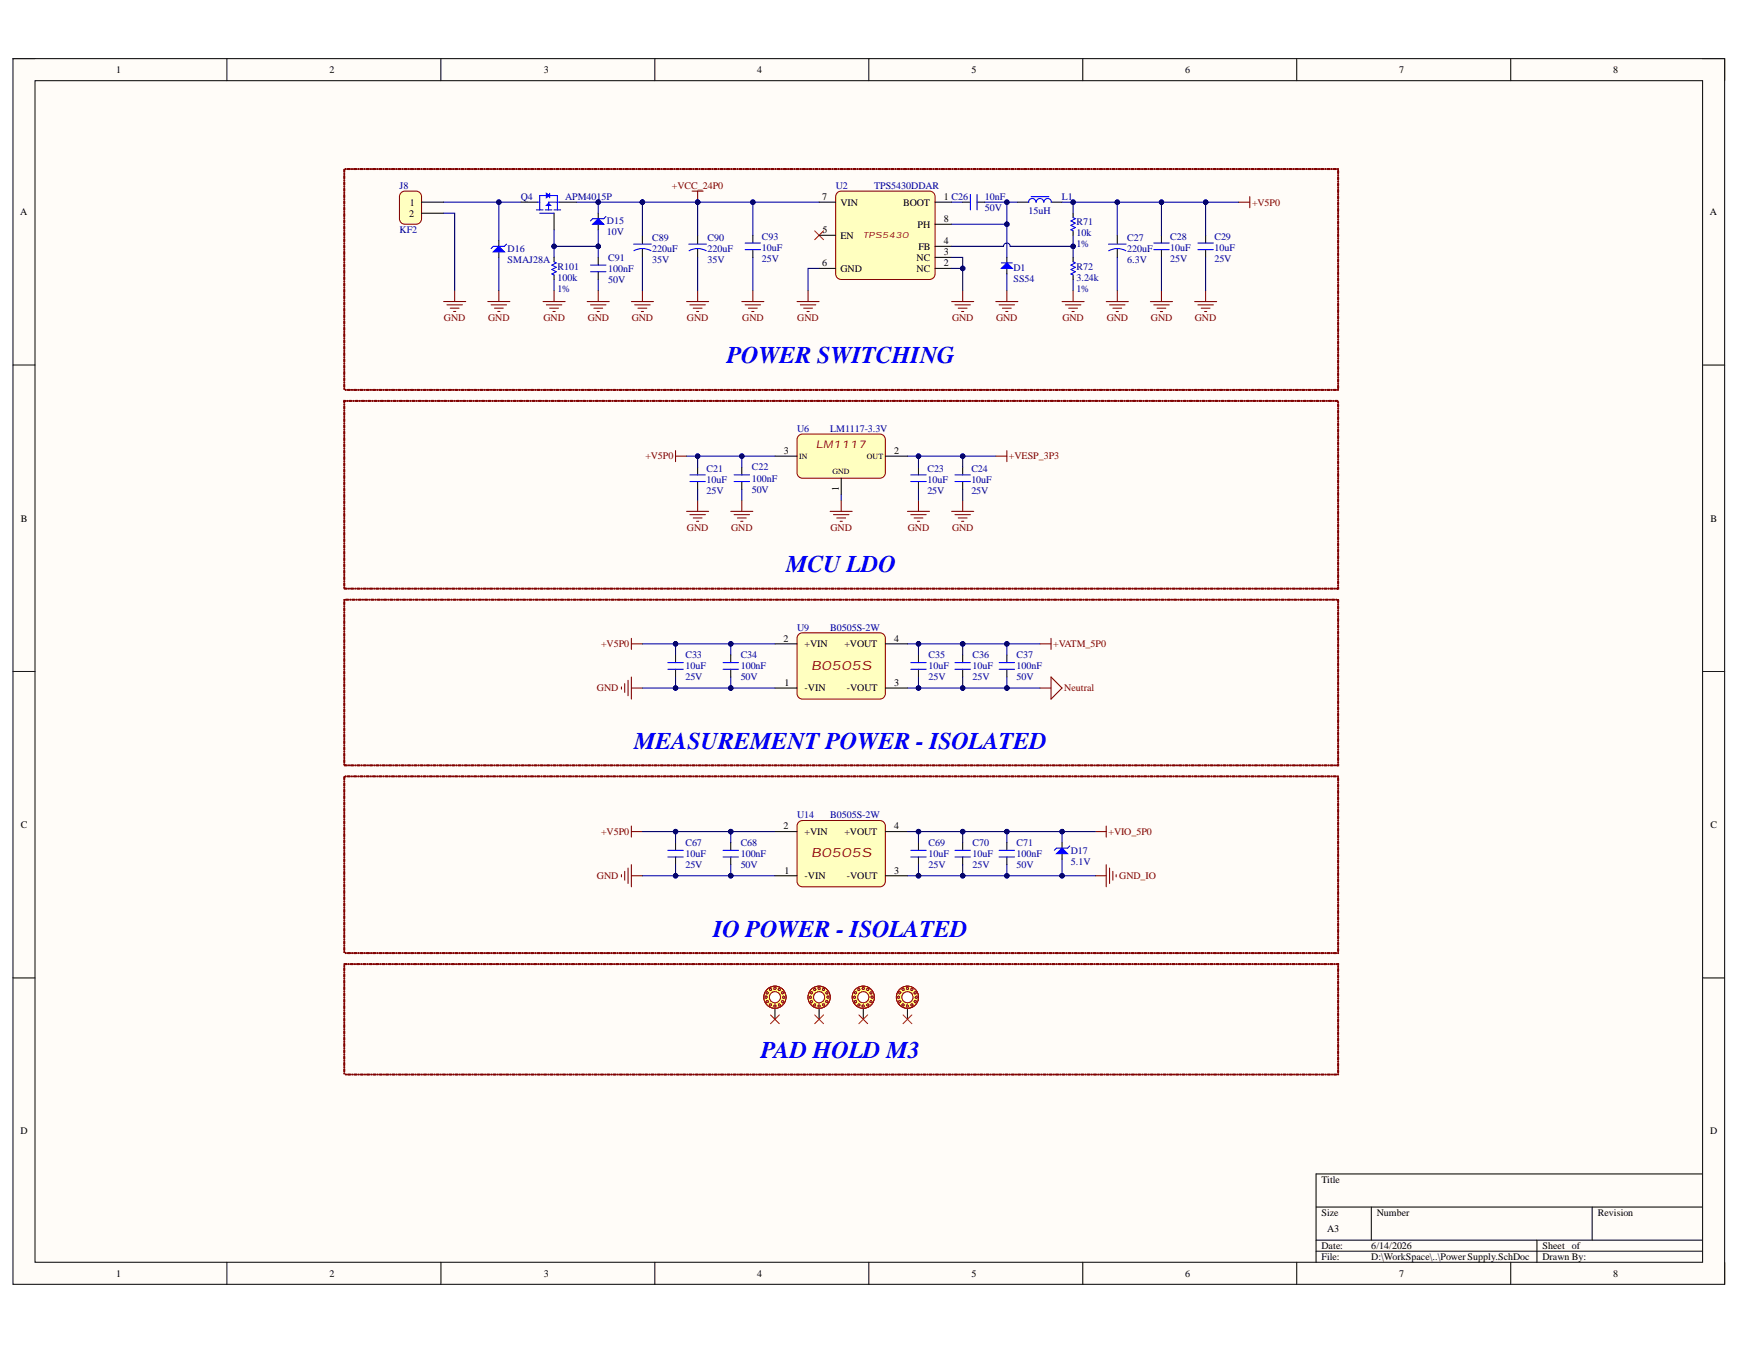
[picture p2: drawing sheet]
<svg xmlns="http://www.w3.org/2000/svg" width="279mm" height="216mm" viewBox="0 0 279 216" stroke-linecap="round" stroke-linejoin="round" font-family="sans-serif">
<defs><g id="words">
<g font-size="3.8" fill="#00f">
<text x="116.7" y="58.2">POWER SWITCHING</text>
<text x="126.2" y="91.9">MCU LDO</text>
<text x="101.9" y="120.2">MEASUREMENT POWER - ISOLATED</text>
<text x="114.5" y="150.4">IO POWER - ISOLATED</text>
<text x="122.2" y="169.9">PAD HOLD M3</text>
</g>
<g font-size="2.1" fill="#980000">
<text x="130.3" y="107.5">B0505S</text>
<text x="130.3" y="137.6">B0505S</text>
</g>
<text font-size="1.7" fill="#980000" x="131" y="71.9">LM1117</text>
<g font-size="1.6">
<text x="18.6" y="11.7">1</text>
<text x="52.9" y="11.7">2</text>
<text x="87.3" y="11.7">3</text>
<text x="121.6" y="11.7">4</text>
<text x="156" y="11.7">5</text>
<text x="190.3" y="11.7">6</text>
<text x="224.7" y="11.7">7</text>
<text x="259.1" y="11.7">8</text>
<text x="3.3" y="34.5">A</text>
<text x="65.7" y="34.8">2</text>
<text x="65.8" y="33">1</text>
<text x="132" y="32.1">7</text>
<text x="135" y="33">VIN</text>
<text x="145" y="33">BOOT</text>
<text x="151.6" y="32.1">1 C26</text>
<text x="151.6" y="35.7">8</text>
<text x="274.6" y="34.5">A</text>
<text x="132.1" y="37.4">5</text>
<text x="135" y="38.3">EN</text>
<text x="147.2" y="41.8">NC</text>
<text x="147.3" y="36.6">PH</text>
<text x="147.5" y="40.1">FB</text>
<text x="151.6" y="41">3</text>
<text x="151.6" y="39.2">4</text>
<text x="132" y="42.7">6</text>
<text x="135" y="43.6">GND</text>
<text x="147.2" y="43.6">NC</text>
<text x="151.6" y="42.7">2</text>
<text x="125.9" y="72.9">3</text>
<text x="143.6" y="72.9">2</text>
<text x="3.3" y="83.7">B</text>
<text x="134.7" y="78.8" transform="rotate(-90 134.7 78.8)">1</text>
<text x="274.7" y="83.7">B</text>
<text x="125.8" y="103">2</text>
<text x="129.2" y="103.9">+VIN</text>
<text x="135.6" y="103.9">+VOUT</text>
<text x="143.6" y="103">4</text>
<text x="126" y="110.1">1</text>
<text x="129.2" y="111">-VIN</text>
<text x="136" y="111">-VOUT</text>
<text x="143.6" y="110.1">3</text>
<text x="3.3" y="132.9">C</text>
<text x="125.8" y="133.1">2</text>
<text x="129.2" y="134">+VIN</text>
<text x="135.6" y="134">+VOUT</text>
<text x="143.6" y="133.1">4</text>
<text x="274.7" y="132.9">C</text>
<text x="126" y="140.2">1</text>
<text x="129.2" y="141.1">-VIN</text>
<text x="136" y="141.1">-VOUT</text>
<text x="143.6" y="140.2">3</text>
<text x="3.3" y="182.1">D</text>
<text x="274.6" y="182.1">D</text>
<text x="212.2" y="189.8">Title</text>
<text x="212.2" y="195.2">Size</text>
<text x="213.1" y="197.8">A3</text>
<text x="221.1" y="195.2">Number</text>
<text x="256.6" y="195.2">Revision</text>
<text x="212.2" y="200.5">Date:</text>
<text x="212.2" y="202.3">File:</text>
<text x="220.2" y="200.5">6/14/2026</text>
<text x="220.2" y="202.3">D:\WorkSpace\..\Power Supply.SchDoc</text>
<text x="247.7" y="200.5">Sheet</text>
<text x="247.7" y="202.3">Drawn By:</text>
<text x="252.4" y="200.5">of</text>
<text x="18.6" y="204.9">1</text>
<text x="52.9" y="204.9">2</text>
<text x="87.3" y="204.9">3</text>
<text x="121.6" y="204.9">4</text>
<text x="156" y="204.9">5</text>
<text x="190.3" y="204.9">6</text>
<text x="224.7" y="204.9">7</text>
<text x="259.1" y="204.9">8</text>
</g>
<g font-size="1.6" fill="#000080">
<text x="64.1" y="30.3">J8</text>
<text x="83.6" y="32.1">Q4</text>
<text x="90.7" y="32.1">APM4015P</text>
<text x="134.2" y="30.3">U2</text>
<text x="140.4" y="30.3">TPS5430DDAR</text>
<text x="158.1" y="33.9">50V</text>
<text x="158.1" y="32.1">10nF</text>
<text x="165.1" y="34.4">15uH</text>
<text x="170.5" y="32.1">L1</text>
<text x="64.1" y="37.4">KF2</text>
<text x="81.5" y="40.4">D16</text>
<text x="97.5" y="37.8">10V</text>
<text x="97.5" y="36">D15</text>
<text x="97.7" y="41.8">C91</text>
<text x="104.7" y="40.4">220uF</text>
<text x="104.7" y="38.7">C89</text>
<text x="113.6" y="40.4">220uF</text>
<text x="113.6" y="38.7">C90</text>
<text x="122.3" y="40.3">10uF</text>
<text x="122.3" y="38.5">C93</text>
<text x="172.8" y="39.7">1%</text>
<text x="172.8" y="38">10k</text>
<text x="172.8" y="36.2">R71</text>
<text x="181" y="40.4">220uF</text>
<text x="181" y="38.7">C27</text>
<text x="187.9" y="40.3">10uF</text>
<text x="187.9" y="38.5">C28</text>
<text x="195" y="40.3">10uF</text>
<text x="195" y="38.5">C29</text>
<text x="81.5" y="42.2">SMAJ28A</text>
<text x="89.5" y="46.8">1%</text>
<text x="89.5" y="45.1">100k</text>
<text x="89.5" y="43.3">R101</text>
<text x="97.7" y="45.4">50V</text>
<text x="97.7" y="43.6">100nF</text>
<text x="104.7" y="42.2">35V</text>
<text x="113.6" y="42.2">35V</text>
<text x="122.3" y="42.1">25V</text>
<text x="162.7" y="45.2">SS54</text>
<text x="162.7" y="43.4">D1</text>
<text x="172.8" y="46.8">1%</text>
<text x="172.8" y="45.1">3.24k</text>
<text x="172.8" y="43.3">R72</text>
<text x="181" y="42.2">6.3V</text>
<text x="187.9" y="42.1">25V</text>
<text x="195" y="42.1">25V</text>
<text x="128" y="69.3">U6</text>
<text x="133.3" y="69.3">LM1117-3.3V</text>
<text x="113.4" y="77.5">10uF</text>
<text x="113.4" y="75.7">C21</text>
<text x="120.7" y="77.3">100nF</text>
<text x="120.7" y="75.5">C22</text>
<text x="148.9" y="77.5">10uF</text>
<text x="148.9" y="75.7">C23</text>
<text x="156" y="77.5">10uF</text>
<text x="156" y="75.7">C24</text>
<text x="113.4" y="79.2">25V</text>
<text x="120.7" y="79.1">50V</text>
<text x="148.9" y="79.2">25V</text>
<text x="156" y="79.2">25V</text>
<text x="128" y="101.2">U9</text>
<text x="133.3" y="101.2">B0505S-2W</text>
<text x="110.1" y="107.4">10uF</text>
<text x="110.1" y="105.7">C33</text>
<text x="118.9" y="107.4">100nF</text>
<text x="118.9" y="105.7">C34</text>
<text x="149.1" y="107.4">10uF</text>
<text x="149.1" y="105.7">C35</text>
<text x="156.2" y="107.4">10uF</text>
<text x="156.2" y="105.7">C36</text>
<text x="163.2" y="107.4">100nF</text>
<text x="163.2" y="105.7">C37</text>
<text x="110.1" y="109.2">25V</text>
<text x="118.9" y="109.2">50V</text>
<text x="149.1" y="109.2">25V</text>
<text x="156.2" y="109.2">25V</text>
<text x="163.2" y="109.2">50V</text>
<text x="128" y="131.4">U14</text>
<text x="133.3" y="131.4">B0505S-2W</text>
<text x="110.1" y="137.6">10uF</text>
<text x="110.1" y="135.8">C67</text>
<text x="118.9" y="137.6">100nF</text>
<text x="118.9" y="135.8">C68</text>
<text x="149.1" y="137.6">10uF</text>
<text x="149.1" y="135.8">C69</text>
<text x="156.2" y="137.6">10uF</text>
<text x="156.2" y="135.8">C70</text>
<text x="163.2" y="137.6">100nF</text>
<text x="163.2" y="135.8">C71</text>
<text x="172" y="137.1">D17</text>
<text x="110.1" y="139.3">25V</text>
<text x="118.9" y="139.3">50V</text>
<text x="149.1" y="139.3">25V</text>
<text x="156.2" y="139.3">25V</text>
<text x="163.2" y="139.3">50V</text>
<text x="172" y="138.8">5.1V</text>
</g>
<g font-size="1.6" fill="#800000">
<text x="107.9" y="30.3">+VCC_24P0</text>
<text x="201" y="33">+V5P0</text>
<text x="71.3" y="51.6">GND</text>
<text x="78.4" y="51.6">GND</text>
<text x="87.3" y="51.6">GND</text>
<text x="94.4" y="51.6">GND</text>
<text x="101.4" y="51.6">GND</text>
<text x="110.3" y="51.6">GND</text>
<text x="119.2" y="51.6">GND</text>
<text x="128" y="51.6">GND</text>
<text x="152.9" y="51.6">GND</text>
<text x="159.9" y="51.6">GND</text>
<text x="170.6" y="51.6">GND</text>
<text x="177.7" y="51.6">GND</text>
<text x="184.8" y="51.6">GND</text>
<text x="191.9" y="51.6">GND</text>
<text x="103.6" y="73.7">+V5P0</text>
<text x="162" y="73.7">+VESP_3P3</text>
<text x="110.3" y="85.3">GND</text>
<text x="117.4" y="85.3">GND</text>
<text x="133.4" y="85.3">GND</text>
<text x="145.8" y="85.3">GND</text>
<text x="152.9" y="85.3">GND</text>
<text x="96.5" y="103.9">+V5P0</text>
<text x="169.1" y="103.9">+VATM_5P0</text>
<text x="95.8" y="111">GND</text>
<text x="170.9" y="111">Neutral</text>
<text x="96.5" y="134">+V5P0</text>
<text x="178" y="134">+VIO_5P0</text>
<text x="95.8" y="141.1">GND</text>
<text x="179.7" y="141.1">GND_IO</text>
</g>
<text font-size="1.4" fill="#980000" x="138.6" y="38.2">TPS5430</text>
<g font-size="1.3">
<text x="128.3" y="73.7">IN</text>
<text x="133.7" y="76.1">GND</text>
<text x="139.2" y="73.7">OUT</text>
</g>
</g></defs>
<path d="M2.1 9.4h274.8v196.8h-274.8z" fill-rule="evenodd" fill="#fffcf8"/>
<path d="M2.1 9.4h274.8v196.8h-274.8z" fill="none" stroke="#000" stroke-width=".16"/>
<path d="M5.6 13h267.8v189.6h-267.8z" fill-rule="evenodd" fill="#fffcf8"/>
<g fill="none" stroke="#000" stroke-width=".16">
<path d="M2.1 9.4h3.5M5.6 13h267.8v189.6h-267.8zM36.4 9.4v3.6M70.8 9.4v3.6M105.2 9.4v3.6M139.5 9.4v3.6M173.9 9.4v3.6M208.2 9.4v3.6M242.6 9.4v3.6M273.4 9.4h3.5v3.6M2.1 58.6h3.5M273.4 58.6h3.5"/>
<path d="M2.1 107.8h3.5M273.4 107.8h3.5M2.1 157h3.5M273.4 157h3.5M211.3 193.8h62.1M211.3 199.1h62.1M220.2 193.8v5.3M246.8 199.1v3.5M255.7 193.8v5.3M273.4 188.4h-62.1v14.2M36.4 202.6v3.6M70.8 202.6v3.6"/>
<path d="M105.2 202.6v3.6M139.5 202.6v3.6M173.9 202.6v3.6M208.2 202.6v3.6M211.3 200.8h62.1M242.6 202.6v3.6M276.9 202.6v3.6"/>
</g>
<path d="M111.1 30.7h1.8M112 30.7v1.8" fill="none" stroke="#800000" stroke-width=".17"/>
<circle cx="112" cy="32.5" r=".35" fill="#000080"/>
<circle cx="112" cy="32.5" r=".35" fill="none" stroke="#000080" stroke-width=".16"/>
<path d="M154.6 32.5h1.2M156.9 32.5h1.2M172.3 34.2v.7M172.3 37.1v.7M161.7 41.3v.9M161.7 43.1v.9" fill="none" stroke="#000" stroke-width=".17"/>
<path d="M155.8 31.2v2.5M156.9 31.2v2.5M172.3 34.9l.4 .2-.7 .4 .7 .3-.7 .4 .7 .3-.7 .4 .3 .2" fill="none" stroke="#00f" stroke-width=".17"/>
<path d="M160.8 43.1l.9-.9 .9 .9z" fill="#00f"/>
<g fill="none" stroke="#00f" stroke-width=".17">
<path d="M165.2 32.5a.59 .59 0 0 1 .5-.6 .59 .59 0 0 1 .6 .6M165.6 31.6h2.8M166.4 32.5a.59 .59 0 0 1 .6-.6 .59 .59 0 0 1 .6 .6M167.6 32.5a.59 .59 0 0 1 .6-.6 .59 .59 0 0 1 .6 .6M178 39.2h2.8M185.3 39h2.4M192.4 39h2.4M160.8 43.1l.9-.9 .9 .9zM160.8 42.2h1.8M172.3 42l.4 .2-.7 .4 .7 .3-.7 .4 .7 .3-.7 .4 .3 .1M178 40.3a2.81 2.81 0 0 1 2.8 0M185.3 40.1h2.4"/>
<path d="M192.4 40.1h2.4"/>
</g>
<path d="M163.4 32.5h1.8M168.8 32.5h1.7M179.4 37.8v1.3M179.4 40v1.3M186.5 37.8v1.2M193.6 37.8v1.2M172.3 41.3v.7M172.3 44.1v.8M186.5 40.1v1.2M193.6 40.1v1.2" fill="none" stroke="#000" stroke-width=".17"/>
<g fill="none" stroke="#800000" stroke-width=".17">
<path d="M198.9 32.5h1.8M200.7 31.6v1.7M128 48.4h3.5M128.5 48.9h2.5M129 49.5h1.5M129.6 50h.3M129.8 46.6v1.8M152.8 48.4h3.6M153.3 48.9h2.5M153.9 49.5h1.4M154.4 50h.4M154.6 46.6v1.8"/>
<path d="M159.9 48.4h3.5M160.4 48.9h2.5M161 49.5h1.4M161.5 50h.3M161.7 46.6v1.8M170.5 48.4h3.6M171.1 48.9h2.5M171.6 49.5h1.4M172.1 50h.4M172.3 46.6v1.8M177.6 48.4h3.6M178.2 48.9h2.5"/>
<path d="M178.7 49.5h1.4M179.2 50h.4M179.4 46.6v1.8M184.7 48.4h3.6M185.3 48.9h2.4M185.8 49.5h1.4M186.3 50h.4M186.5 46.6v1.8M191.8 48.4h3.6M192.4 48.9h2.4M192.9 49.5h1.4M193.4 50h.4"/>
<path d="M193.6 46.6v1.8"/>
</g>
<path d="M130.8 37.1l1.4 1.4M132.2 37.1l-1.4 1.4" fill="none" stroke="#f00" stroke-width=".16"/>
<path d="M134.4 30.9l.7-.2h14.2a.89 .89 0 0 1 .8 .9v12.4a.89 .89 0 0 1-.8 .9h-14.2a.89 .89 0 0 1-.9-.9v-12.4z" fill="#ffffc0"/>
<path d="M134.4 30.9l.7-.2h14.2a.89 .89 0 0 1 .8 .9v12.4a.89 .89 0 0 1-.8 .9h-14.2a.89 .89 0 0 1-.9-.9v-12.4z" fill="none" stroke="#980000" stroke-width=".17"/>
<path d="M131.5 32.5h2.7M131.5 37.8h2.7M150.1 32.5h2.7M150.1 39.5h2.7M150.1 36h2.7M131.5 43.1h2.7M150.1 43.1h2.7M150.1 41.3h2.7" fill="none" stroke="#000" stroke-width=".17"/>
<path d="M128.2 101.8l.7-.2h12.4a.89 .89 0 0 1 .9 .9v8.8a.89 .89 0 0 1-.9 .9h-12.4a.89 .89 0 0 1-.9-.9v-8.8z" fill="#ffffc0"/>
<path d="M128.2 101.8l.7-.2h12.4a.89 .89 0 0 1 .9 .9v8.8a.89 .89 0 0 1-.9 .9h-12.4a.89 .89 0 0 1-.9-.9v-8.8z" fill="none" stroke="#980000" stroke-width=".17"/>
<g fill="none" stroke="#000" stroke-width=".17">
<path d="M112 75v1.2M112 77.3v1.2M119.1 75v1.2M119.1 77.3v1.2M147.5 75v1.2M147.5 77.3v1.2M154.6 75v1.2M154.6 77.3v1.2M108.5 105.1v1.3M108.5 107.4v1.3M117.3 105.1v1.3M117.3 107.4v1.3"/>
<path d="M124.4 103.4h3.6M124.4 110.4h3.6M142.2 103.4h3.5M142.2 110.4h3.5M147.5 105.1v1.3M147.5 107.4v1.3M154.6 105.1v1.3M154.6 107.4v1.3M161.7 105.1v1.3M161.7 107.4v1.3"/>
</g>
<g fill="none" stroke="#800000" stroke-width=".17">
<path d="M108.5 72.3v1.8M108.5 73.2h1.7M110.2 82.1h3.6M110.8 82.6h2.5M111.3 83.1h1.4M111.8 83.7h.4M112 80.3v1.8M117.3 82.1h3.6M117.9 82.6h2.5M118.4 83.1h1.4M118.9 83.7h.4M119.1 80.3v1.8"/>
<path d="M145.7 82.1h3.6M146.2 82.6h2.5M146.8 83.1h1.4M147.3 83.7h.4M147.5 80.3v1.8M152.8 82.1h3.6M153.3 82.6h2.5M153.9 83.1h1.4M154.4 83.7h.4M154.6 80.3v1.8M99.8 110.3v.3M100.3 109.7v1.5"/>
<path d="M100.8 109.2v2.5M101.4 102.5v1.7M101.4 108.7v3.5M101.4 103.4h1.8M101.4 110.4h1.8M167 103.4h1.8M167 110.4h1.8M168.8 102.5v1.7M168.8 108.7l1.7 1.7-1.7 1.8z"/>
</g>
<g fill="none" stroke="#00f" stroke-width=".17">
<path d="M110.8 76.2h2.5M110.8 77.3h2.5M117.9 76.2h2.5M117.9 77.3h2.5M146.2 76.2h2.5M146.2 77.3h2.5M153.3 76.2h2.5M153.3 77.3h2.5M107.2 107.4h2.5M107.2 106.4h2.5M116.1 107.4h2.5M116.1 106.4h2.5"/>
<path d="M146.2 107.4h2.5M146.2 106.4h2.5M153.3 107.4h2.5M153.3 106.4h2.5M160.4 107.4h2.5M160.4 106.4h2.5"/>
</g>
<path d="M128.2 69.9l.7-.2h12.4a.89 .89 0 0 1 .9 .9v5.3a.89 .89 0 0 1-.9 .9h-12.4a.89 .89 0 0 1-.9-.9v-5.3z" fill="#ffffc0"/>
<path d="M128.2 69.9l.7-.2h12.4a.89 .89 0 0 1 .9 .9v5.3a.89 .89 0 0 1-.9 .9h-12.4a.89 .89 0 0 1-.9-.9v-5.3z" fill="none" stroke="#980000" stroke-width=".17"/>
<path d="M120.9 37.8v1.2M120.9 40.1v1.2M124.4 73.2h3.6M135.1 76.8v2.6M142.2 73.2h3.5" fill="none" stroke="#000" stroke-width=".17"/>
<g fill="none" stroke="#800000" stroke-width=".17">
<path d="M71.2 48.4h3.6M71.8 48.9h2.4M72.3 49.5h1.4M72.8 50h.4M73 46.6v1.8M119.1 48.4h3.6M119.6 48.9h2.5M120.2 49.5h1.4M120.7 50h.4M120.9 46.6v1.8M159.9 73.2h1.8M161.7 72.3v1.8"/>
<path d="M133.3 82.1h3.5M133.8 82.6h2.5M134.4 83.1h1.4M134.9 83.7h.3M135.1 80.3v1.8"/>
</g>
<g fill="#800000" stroke="#800000" stroke-width=".16">
<path d="M55.2 122.6h.1v.1h-.1zM55.2 122h.2l-.1 .4zM55.2 121.6h.1v.1h-.1zM55.2 120.9l.2 .1-.1 .4zM55.2 120.6h.1v.1h-.1zM55.2 119.9l.2 .1-.1 .4zM55.2 119.6h.1v.1h-.1zM55.2 118.9l.2 .1-.1 .4zM55.2 118.6a.1 .1 0 0 1 .2 0 .1 .1 0 0 1-.2 0zM55.2 117.9h.2l-.1 .5zM55.2 117.6a.1 .1 0 0 1 .2 0 .1 .1 0 0 1-.2 0zM55.2 116.9h.2l-.1 .5zM55.2 116.6a.1 .1 0 0 1 .2 0 .1 .1 0 0 1-.2 0zM55.2 115.9h.2l-.1 .4zM55.2 115.6a.1 .1 0 0 1 .2 0 .1 .1 0 0 1-.2 0zM55.2 114.8l.2 .1-.1 .4zM55.2 114.6a.1 .1 0 0 1 .2 0 .1 .1 0 0 1-.2 0zM55.2 113.8l.2 .1-.1 .4zM55.2 113.5a.1 .1 0 0 1 .2 0 .1 .1 0 0 1-.2 0zM55.2 112.8l.2 .1-.1 .4zM55.2 112.5a.1 .1 0 0 1 .2 0 .1 .1 0 0 1-.2 0zM55.2 111.8l.2 .1-.1 .4zM55.2 111.5a.1 .1 0 0 1 .2 0 .1 .1 0 0 1-.2 0zM55.2 110.8h.2l-.1 .5zM55.2 110.5a.1 .1 0 0 1 .2 0 .1 .1 0 0 1-.2 0zM55.2 109.8h.2l-.1 .5zM55.2 109.5a.1 .1 0 0 1 .2 0 .1 .1 0 0 1-.2 0zM55.2 108.8h.2l-.1 .4zM55.2 108.5a.1 .1 0 0 1 .2 0 .1 .1 0 0 1-.2 0zM55.2 107.7l.2 .1-.1 .4zM55.2 107.5a.1 .1 0 0 1 .2 0 .1 .1 0 0 1-.2 0zM55.2 106.7l.2 .1-.1 .4zM55.2 106.4a.1 .1 0 0 1 .2 0 .1 .1 0 0 1-.2 0zM55.2 105.7l.2 .1-.1 .4zM55.2 105.4a.1 .1 0 0 1 .2 0 .1 .1 0 0 1-.2 0zM55.2 104.7l.2 .1-.1 .4zM55.2 104.4a.1 .1 0 0 1 .2 0 .1 .1 0 0 1-.2 0zM55.2 103.7h.2l-.1 .5zM55.2 103.4a.1 .1 0 0 1 .2 0 .1 .1 0 0 1-.2 0zM55.2 102.7h.2l-.1 .5zM55.2 102.4a.1 .1 0 0 1 .2 0 .1 .1 0 0 1-.2 0zM55.2 101.7h.2l-.1 .4zM55.2 101.4a.1 .1 0 0 1 .2 0 .1 .1 0 0 1-.2 0zM55.2 100.6l.2 .1-.1 .4zM55.2 100.4a.1 .1 0 0 1 .2 0 .1 .1 0 0 1-.2 0zM55.2 99.6l.2 .1-.1 .4zM55.2 99.3a.1 .1 0 0 1 .2 0 .1 .1 0 0 1-.2 0zM55.2 98.6l.2 .1-.1 .4zM55.2 98.3a.1 .1 0 0 1 .2 0 .1 .1 0 0 1-.2 0zM55.2 97.6l.2 .1-.1 .4zM55.2 97.3a.1 .1 0 0 1 .2 0 .1 .1 0 0 1-.2 0zM55.2 96.6h.2l-.1 .5zM55.2 96.3a.1 .1 0 0 1 .2 0 .1 .1 0 0 1-.2 0zM55.5 96.2l.5 .1h-.4zM56.2 96.3a.09 .09 0 0 1 .1 0 .09 .09 0 0 1-.1 0zM56.5 96.2l.5 .1h-.4zM57.2 96.3a.1 .1 0 0 1 .2 0 .1 .1 0 0 1-.2 0zM57.5 96.2l.5 .1h-.4zM58.2 96.3a.1 .1 0 0 1 .2 0 .1 .1 0 0 1-.2 0zM58.6 96.2l.4 .1h-.4zM59.2 96.3a.1 .1 0 0 1 .2 0 .1 .1 0 0 1-.2 0zM59.6 96.2l.5 .1h-.5zM60.2 96.3a.1 .1 0 0 1 .2 0 .1 .1 0 0 1-.2 0zM60.6 96.2l.5 .1h-.4zM61.2 96.3a.1 .1 0 0 1 .2 0 .1 .1 0 0 1-.2 0zM61.6 96.2l.5 .1h-.4zM62.3 96.3a.09 .09 0 0 1 .1 0 .09 .09 0 0 1-.1 0zM62.6 96.2l.5 .1h-.4zM63.3 96.3a.09 .09 0 0 1 .1 0 .09 .09 0 0 1-.1 0zM63.6 96.2l.5 .1h-.4zM64.3 96.3a.1 .1 0 0 1 .2 0 .1 .1 0 0 1-.2 0zM64.6 96.2l.5 .1h-.4zM65.3 96.3a.1 .1 0 0 1 .2 0 .1 .1 0 0 1-.2 0zM65.7 96.2l.4 .1h-.4zM66.3 96.3a.1 .1 0 0 1 .2 0 .1 .1 0 0 1-.2 0zM66.7 96.2l.5 .1h-.5zM67.3 96.3a.1 .1 0 0 1 .2 0 .1 .1 0 0 1-.2 0zM67.7 96.2l.5 .1h-.4zM68.3 96.3a.1 .1 0 0 1 .2 0 .1 .1 0 0 1-.2 0zM68.7 96.2l.5 .1h-.4zM69.4 96.3a.08 .08 0 0 1 .1 0 .08 .08 0 0 1-.1 0zM69.7 96.2l.5 .1h-.4zM70.4 96.3a.08 .08 0 0 1 .1 0 .08 .08 0 0 1-.1 0zM70.7 96.2l.5 .1h-.4zM71.4 96.3a.1 .1 0 0 1 .2 0 .1 .1 0 0 1-.2 0zM71.8 96.2l.4 .1h-.4zM72.4 96.3a.1 .1 0 0 1 .2 0 .1 .1 0 0 1-.2 0zM72.8 96.2l.5 .1h-.5zM73.4 96.3a.1 .1 0 0 1 .2 0 .1 .1 0 0 1-.2 0zM73.8 96.2l.5 .1h-.5zM74.4 96.3a.1 .1 0 0 1 .2 0 .1 .1 0 0 1-.2 0zM74.8 96.2l.5 .1h-.4zM75.4 96.3a.1 .1 0 0 1 .2 0 .1 .1 0 0 1-.2 0zM75.8 96.2l.5 .1h-.4zM76.5 96.3a.08 .08 0 0 1 .1 0 .08 .08 0 0 1-.1 0zM76.8 96.2l.5 .1h-.4zM77.5 96.3a.08 .08 0 0 1 .1 0 .08 .08 0 0 1-.1 0zM77.8 96.2l.5 .1h-.4zM78.5 96.3a.1 .1 0 0 1 .2 0 .1 .1 0 0 1-.2 0zM78.9 96.2l.4 .1h-.4zM79.5 96.3a.1 .1 0 0 1 .2 0 .1 .1 0 0 1-.2 0zM79.9 96.2l.5 .1h-.5zM80.5 96.3a.1 .1 0 0 1 .2 0 .1 .1 0 0 1-.2 0zM80.9 96.2l.5 .1h-.5zM81.5 96.3a.1 .1 0 0 1 .2 0 .1 .1 0 0 1-.2 0zM81.9 96.2l.5 .1h-.4zM82.6 96.3a.08 .08 0 0 1 .1 0 .08 .08 0 0 1-.1 0zM82.9 96.2l.5 .1h-.4zM83.6 96.3a.08 .08 0 0 1 .1 0 .08 .08 0 0 1-.1 0zM83.9 96.2l.5 .1h-.4zM84.6 96.3a.1 .1 0 0 1 .2 0 .1 .1 0 0 1-.2 0zM84.9 96.2l.5 .1h-.4zM85.6 96.3a.1 .1 0 0 1 .2 0 .1 .1 0 0 1-.2 0zM86 96.2l.4 .1h-.4zM86.6 96.3a.1 .1 0 0 1 .2 0 .1 .1 0 0 1-.2 0zM87 96.2l.5 .1h-.5zM87.6 96.3a.1 .1 0 0 1 .2 0 .1 .1 0 0 1-.2 0zM88 96.2l.5 .1h-.5zM88.6 96.3a.1 .1 0 0 1 .2 0 .1 .1 0 0 1-.2 0zM89 96.2l.5 .1h-.4zM89.7 96.3a.08 .08 0 0 1 .1 0 .08 .08 0 0 1-.1 0zM90 96.2l.5 .1h-.4zM90.7 96.3a.08 .08 0 0 1 .1 0 .08 .08 0 0 1-.1 0zM91 96.2l.5 .1h-.4zM91.7 96.3a.1 .1 0 0 1 .2 0 .1 .1 0 0 1-.2 0zM92 96.2l.5 .1h-.4zM92.7 96.3a.1 .1 0 0 1 .2 0 .1 .1 0 0 1-.2 0zM93.1 96.2l.4 .1h-.4zM93.7 96.3a.1 .1 0 0 1 .2 0 .1 .1 0 0 1-.2 0zM94.1 96.2l.5 .1h-.5zM94.7 96.3a.1 .1 0 0 1 .2 0 .1 .1 0 0 1-.2 0zM95.1 96.2l.5 .1h-.4zM95.7 96.3a.1 .1 0 0 1 .2 0 .1 .1 0 0 1-.2 0zM96.1 96.2l.5 .1h-.4zM96.8 96.3a.08 .08 0 0 1 .1 0 .08 .08 0 0 1-.1 0zM97.1 96.2l.5 .1h-.4zM97.8 96.3a.08 .08 0 0 1 .1 0 .08 .08 0 0 1-.1 0zM98.1 96.2l.5 .1h-.4zM98.8 96.3a.1 .1 0 0 1 .2 0 .1 .1 0 0 1-.2 0zM99.2 96.2l.4 .1h-.4zM99.8 96.3a.1 .1 0 0 1 .2 0 .1 .1 0 0 1-.2 0zM100.2 96.2l.4 .1h-.4zM100.8 96.3a.1 .1 0 0 1 .2 0 .1 .1 0 0 1-.2 0zM101.2 96.2l.5 .1h-.5zM101.8 96.3a.1 .1 0 0 1 .2 0 .1 .1 0 0 1-.2 0zM102.2 96.2l.5 .1h-.4zM102.8 96.3a.1 .1 0 0 1 .2 0 .1 .1 0 0 1-.2 0zM103.2 96.2l.5 .1h-.4zM103.9 96.3a.08 .08 0 0 1 .1 0 .08 .08 0 0 1-.1 0zM104.2 96.2l.5 .1h-.4zM104.9 96.3a.08 .08 0 0 1 .1 0 .08 .08 0 0 1-.1 0zM105.2 96.2l.5 .1h-.4zM105.9 96.3a.1 .1 0 0 1 .2 0 .1 .1 0 0 1-.2 0zM106.3 96.2l.4 .1h-.4zM106.9 96.3a.1 .1 0 0 1 .2 0 .1 .1 0 0 1-.2 0zM107.3 96.2l.5 .1h-.5zM107.9 96.3a.1 .1 0 0 1 .2 0 .1 .1 0 0 1-.2 0zM108.3 96.2l.5 .1h-.4zM108.9 96.3a.1 .1 0 0 1 .2 0 .1 .1 0 0 1-.2 0zM109.3 96.2l.5 .1h-.4zM110 96.3a.09 .09 0 0 1 .1 0 .09 .09 0 0 1-.1 0zM110.3 96.2l.5 .1h-.4zM111 96.3a.09 .09 0 0 1 .1 0 .09 .09 0 0 1-.1 0zM111.3 96.2l.5 .1h-.4zM112 96.3a.1 .1 0 0 1 .2 0 .1 .1 0 0 1-.2 0zM112.4 96.2l.4 .1h-.4zM113 96.3a.1 .1 0 0 1 .2 0 .1 .1 0 0 1-.2 0zM113.4 96.2l.5 .1h-.5zM114 96.3a.1 .1 0 0 1 .2 0 .1 .1 0 0 1-.2 0zM114.4 96.2l.5 .1h-.5zM115 96.3a.1 .1 0 0 1 .2 0 .1 .1 0 0 1-.2 0zM115.4 96.2l.5 .1h-.4zM116 96.3a.1 .1 0 0 1 .2 0 .1 .1 0 0 1-.2 0zM116.4 96.2l.5 .1h-.4zM117.1 96.3a.09 .09 0 0 1 .1 0 .09 .09 0 0 1-.1 0zM117.4 96.2l.5 .1h-.4zM118.1 96.3a.09 .09 0 0 1 .1 0 .09 .09 0 0 1-.1 0zM118.4 96.2l.5 .1h-.4zM119.1 96.3a.1 .1 0 0 1 .2 0 .1 .1 0 0 1-.2 0zM119.5 96.2l.4 .1h-.4zM120.1 96.3a.1 .1 0 0 1 .2 0 .1 .1 0 0 1-.2 0zM120.5 96.2l.5 .1h-.5zM121.1 96.3a.1 .1 0 0 1 .2 0 .1 .1 0 0 1-.2 0zM121.5 96.2l.5 .1h-.5zM122.1 96.3a.1 .1 0 0 1 .2 0 .1 .1 0 0 1-.2 0zM122.5 96.2l.5 .1h-.4zM123.1 96.3a.1 .1 0 0 1 .2 0 .1 .1 0 0 1-.2 0zM123.5 96.2l.5 .1h-.4zM124.2 96.3a.09 .09 0 0 1 .1 0 .09 .09 0 0 1-.1 0zM124.5 96.2l.5 .1h-.4zM125.2 96.3a.1 .1 0 0 1 .2 0 .1 .1 0 0 1-.2 0zM125.5 96.2l.5 .1h-.4zM126.2 96.3a.1 .1 0 0 1 .2 0 .1 .1 0 0 1-.2 0zM126.6 96.2l.4 .1h-.4zM127.2 96.3a.1 .1 0 0 1 .2 0 .1 .1 0 0 1-.2 0zM127.6 96.2l.5 .1h-.5zM128.2 96.3a.1 .1 0 0 1 .2 0 .1 .1 0 0 1-.2 0zM128.6 96.2l.5 .1h-.5zM129.2 96.3a.1 .1 0 0 1 .2 0 .1 .1 0 0 1-.2 0zM129.6 96.2l.5 .1h-.4zM130.3 96.3a.09 .09 0 0 1 .1 0 .09 .09 0 0 1-.1 0zM130.6 96.2l.5 .1h-.4zM131.3 96.3a.09 .09 0 0 1 .1 0 .09 .09 0 0 1-.1 0zM131.6 96.2l.5 .1h-.4zM132.3 96.3a.1 .1 0 0 1 .2 0 .1 .1 0 0 1-.2 0zM132.6 96.2l.5 .1h-.4zM133.3 96.3a.1 .1 0 0 1 .2 0 .1 .1 0 0 1-.2 0zM133.7 96.2l.4 .1h-.4zM134.3 96.3a.1 .1 0 0 1 .2 0 .1 .1 0 0 1-.2 0zM134.7 96.2l.5 .1h-.5zM135.3 96.3a.1 .1 0 0 1 .2 0 .1 .1 0 0 1-.2 0zM135.7 96.2l.5 .1h-.4zM136.3 96.3a.1 .1 0 0 1 .2 0 .1 .1 0 0 1-.2 0zM136.7 96.2l.5 .1h-.4zM137.4 96.3a.08 .08 0 0 1 .1 0 .08 .08 0 0 1-.1 0zM137.7 96.2l.5 .1h-.4zM138.4 96.3a.08 .08 0 0 1 .1 0 .08 .08 0 0 1-.1 0zM138.7 96.2l.5 .1h-.4zM139.4 96.3a.1 .1 0 0 1 .2 0 .1 .1 0 0 1-.2 0zM139.8 96.2l.4 .1h-.4zM140.4 96.3a.1 .1 0 0 1 .2 0 .1 .1 0 0 1-.2 0zM140.8 96.2l.4 .1h-.4zM141.4 96.3a.1 .1 0 0 1 .2 0 .1 .1 0 0 1-.2 0zM141.8 96.2l.5 .1h-.5zM142.4 96.3a.1 .1 0 0 1 .2 0 .1 .1 0 0 1-.2 0zM142.8 96.2l.5 .1h-.4zM143.4 96.3a.1 .1 0 0 1 .2 0 .1 .1 0 0 1-.2 0zM143.8 96.2l.5 .1h-.4zM144.5 96.3a.08 .08 0 0 1 .1 0 .08 .08 0 0 1-.1 0zM144.8 96.2l.5 .1h-.4zM145.5 96.3a.08 .08 0 0 1 .1 0 .08 .08 0 0 1-.1 0zM145.8 96.2l.5 .1h-.4zM146.5 96.3a.1 .1 0 0 1 .2 0 .1 .1 0 0 1-.2 0zM146.9 96.2l.4 .1h-.4zM147.5 96.3a.1 .1 0 0 1 .2 0 .1 .1 0 0 1-.2 0zM147.9 96.2l.5 .1h-.5zM148.5 96.3a.1 .1 0 0 1 .2 0 .1 .1 0 0 1-.2 0zM148.9 96.2l.5 .1h-.5zM149.5 96.3a.1 .1 0 0 1 .2 0 .1 .1 0 0 1-.2 0zM149.9 96.2l.5 .1h-.4zM150.5 96.3a.1 .1 0 0 1 .2 0 .1 .1 0 0 1-.2 0zM150.9 96.2l.5 .1h-.4zM151.6 96.3a.08 .08 0 0 1 .1 0 .08 .08 0 0 1-.1 0zM151.9 96.2l.5 .1h-.4zM152.6 96.3a.08 .08 0 0 1 .1 0 .08 .08 0 0 1-.1 0zM152.9 96.2l.5 .1h-.4zM153.6 96.3a.1 .1 0 0 1 .2 0 .1 .1 0 0 1-.2 0zM154 96.2l.4 .1h-.4zM154.6 96.3a.1 .1 0 0 1 .2 0 .1 .1 0 0 1-.2 0zM155 96.2l.5 .1h-.5zM155.6 96.3a.1 .1 0 0 1 .2 0 .1 .1 0 0 1-.2 0zM156 96.2l.5 .1h-.5zM156.6 96.3a.1 .1 0 0 1 .2 0 .1 .1 0 0 1-.2 0zM157 96.2l.5 .1h-.4zM157.7 96.3a.08 .08 0 0 1 .1 0 .08 .08 0 0 1-.1 0zM158 96.2l.5 .1h-.4zM158.7 96.3a.08 .08 0 0 1 .1 0 .08 .08 0 0 1-.1 0zM159 96.2l.5 .1h-.4zM159.7 96.3a.1 .1 0 0 1 .2 0 .1 .1 0 0 1-.2 0zM160 96.2l.5 .1h-.4zM160.7 96.3a.1 .1 0 0 1 .2 0 .1 .1 0 0 1-.2 0zM161.1 96.2l.4 .1h-.4zM161.7 96.3a.1 .1 0 0 1 .2 0 .1 .1 0 0 1-.2 0zM162.1 96.2l.5 .1h-.5zM162.7 96.3a.1 .1 0 0 1 .2 0 .1 .1 0 0 1-.2 0zM163.1 96.2l.5 .1h-.5zM163.7 96.3a.1 .1 0 0 1 .2 0 .1 .1 0 0 1-.2 0zM164.1 96.2l.5 .1h-.4zM164.8 96.3a.08 .08 0 0 1 .1 0 .08 .08 0 0 1-.1 0zM165.1 96.2l.5 .1h-.4zM165.8 96.3a.08 .08 0 0 1 .1 0 .08 .08 0 0 1-.1 0zM166.1 96.2l.5 .1h-.4zM166.8 96.3a.1 .1 0 0 1 .2 0 .1 .1 0 0 1-.2 0zM167.2 96.2l.4 .1h-.4zM167.8 96.3a.1 .1 0 0 1 .2 0 .1 .1 0 0 1-.2 0zM168.2 96.2l.5 .1h-.5zM168.8 96.3a.1 .1 0 0 1 .2 0 .1 .1 0 0 1-.2 0zM169.2 96.2l.5 .1h-.5zM169.8 96.3a.1 .1 0 0 1 .2 0 .1 .1 0 0 1-.2 0zM170.2 96.2l.5 .1h-.4zM170.9 96.3a.09 .09 0 0 1 .1 0 .09 .09 0 0 1-.1 0zM171.2 96.2l.5 .1h-.4zM171.9 96.3a.09 .09 0 0 1 .1 0 .09 .09 0 0 1-.1 0zM172.2 96.2l.5 .1h-.4zM172.9 96.3a.1 .1 0 0 1 .2 0 .1 .1 0 0 1-.2 0zM173.2 96.2l.5 .1h-.4zM173.9 96.3a.1 .1 0 0 1 .2 0 .1 .1 0 0 1-.2 0zM174.3 96.2l.4 .1h-.4zM174.9 96.3a.1 .1 0 0 1 .2 0 .1 .1 0 0 1-.2 0zM175.3 96.2l.5 .1h-.5zM175.9 96.3a.1 .1 0 0 1 .2 0 .1 .1 0 0 1-.2 0zM176.3 96.2l.5 .1h-.4zM176.9 96.3a.1 .1 0 0 1 .2 0 .1 .1 0 0 1-.2 0zM177.3 96.2l.5 .1h-.4zM178 96.3a.09 .09 0 0 1 .1 0 .09 .09 0 0 1-.1 0zM178.3 96.2l.5 .1h-.4zM179 96.3a.09 .09 0 0 1 .1 0 .09 .09 0 0 1-.1 0zM179.3 96.2l.5 .1h-.4zM180 96.3a.1 .1 0 0 1 .2 0 .1 .1 0 0 1-.2 0zM180.3 96.2l.5 .1h-.4zM181 96.3a.1 .1 0 0 1 .2 0 .1 .1 0 0 1-.2 0zM181.4 96.2l.4 .1h-.4zM182 96.3a.1 .1 0 0 1 .2 0 .1 .1 0 0 1-.2 0zM182.4 96.2l.5 .1h-.5zM183 96.3a.1 .1 0 0 1 .2 0 .1 .1 0 0 1-.2 0zM183.4 96.2l.5 .1h-.4zM184 96.3a.1 .1 0 0 1 .2 0 .1 .1 0 0 1-.2 0zM184.4 96.2l.5 .1h-.4zM185.1 96.3a.09 .09 0 0 1 .1 0 .09 .09 0 0 1-.1 0zM185.4 96.2l.5 .1h-.4zM186.1 96.3a.09 .09 0 0 1 .1 0 .09 .09 0 0 1-.1 0zM186.4 96.2l.5 .1h-.4zM187.1 96.3a.1 .1 0 0 1 .2 0 .1 .1 0 0 1-.2 0zM187.5 96.2l.4 .1h-.4zM188.1 96.3a.1 .1 0 0 1 .2 0 .1 .1 0 0 1-.2 0zM188.5 96.2l.5 .1h-.5zM189.1 96.3a.1 .1 0 0 1 .2 0 .1 .1 0 0 1-.2 0zM189.5 96.2l.5 .1h-.5zM190.1 96.3a.1 .1 0 0 1 .2 0 .1 .1 0 0 1-.2 0zM190.5 96.2l.5 .1h-.4zM191.1 96.3a.1 .1 0 0 1 .2 0 .1 .1 0 0 1-.2 0zM191.5 96.2l.5 .1h-.4zM192.2 96.3a.09 .09 0 0 1 .1 0 .09 .09 0 0 1-.1 0zM192.5 96.2l.5 .1h-.4zM193.2 96.3a.08 .08 0 0 1 .1 0 .08 .08 0 0 1-.1 0zM193.5 96.2l.5 .1h-.4zM194.2 96.3a.1 .1 0 0 1 .2 0 .1 .1 0 0 1-.2 0zM194.6 96.2l.4 .1h-.4zM195.2 96.3a.1 .1 0 0 1 .2 0 .1 .1 0 0 1-.2 0zM195.6 96.2l.5 .1h-.5zM196.2 96.3a.1 .1 0 0 1 .2 0 .1 .1 0 0 1-.2 0zM196.6 96.2l.5 .1h-.5zM197.2 96.3a.1 .1 0 0 1 .2 0 .1 .1 0 0 1-.2 0zM197.6 96.2l.5 .1h-.4zM198.3 96.3a.08 .08 0 0 1 .1 0 .08 .08 0 0 1-.1 0zM198.6 96.2l.5 .1h-.4zM199.3 96.3a.08 .08 0 0 1 .1 0 .08 .08 0 0 1-.1 0zM199.6 96.2l.5 .1h-.4zM200.3 96.3a.1 .1 0 0 1 .2 0 .1 .1 0 0 1-.2 0zM200.6 96.2l.5 .1h-.4zM201.3 96.3a.1 .1 0 0 1 .2 0 .1 .1 0 0 1-.2 0zM201.7 96.2l.4 .1h-.4zM202.3 96.3a.1 .1 0 0 1 .2 0 .1 .1 0 0 1-.2 0zM202.7 96.2l.5 .1h-.5zM203.3 96.3a.1 .1 0 0 1 .2 0 .1 .1 0 0 1-.2 0zM203.7 96.2l.5 .1h-.5zM204.3 96.3a.1 .1 0 0 1 .2 0 .1 .1 0 0 1-.2 0zM204.7 96.2l.5 .1h-.4zM205.4 96.3a.08 .08 0 0 1 .1 0 .08 .08 0 0 1-.1 0zM205.7 96.2l.5 .1h-.4zM206.4 96.3a.08 .08 0 0 1 .1 0 .08 .08 0 0 1-.1 0zM206.7 96.2l.5 .1h-.4zM207.4 96.3a.1 .1 0 0 1 .2 0 .1 .1 0 0 1-.2 0zM207.8 96.2l.4 .1h-.4zM208.4 96.3a.1 .1 0 0 1 .2 0 .1 .1 0 0 1-.2 0zM208.8 96.2l.4 .1h-.4zM209.4 96.3a.1 .1 0 0 1 .2 0 .1 .1 0 0 1-.2 0zM209.8 96.2l.5 .1h-.5zM210.4 96.3a.1 .1 0 0 1 .2 0 .1 .1 0 0 1-.2 0zM210.8 96.2l.5 .1h-.4zM211.4 96.3a.1 .1 0 0 1 .2 0 .1 .1 0 0 1-.2 0zM211.8 96.2l.5 .1h-.4zM212.5 96.3a.08 .08 0 0 1 .1 0 .08 .08 0 0 1-.1 0zM212.8 96.2l.5 .1h-.4zM213.5 96.3a.08 .08 0 0 1 .1 0 .08 .08 0 0 1-.1 0zM213.8 96.2l.5 .1h-.4zM214.5 96.3a.1 .1 0 0 1 .2 0 .1 .1 0 0 1-.2 0zM214.8 96.2l.2 .1-.1 .4zM214.8 96.9h.1v.1h-.1zM214.8 97.3h.2l-.1 .4zM214.8 97.9h.1v.2h-.1zM214.8 98.3h.2l-.1 .5zM214.8 99h.1v.1h-.1zM214.8 99.3h.2l-.1 .5zM214.8 100h.1v.1h-.1zM214.8 100.3l.2 .1-.1 .4zM214.8 101h.1v.1h-.1zM214.8 101.3l.2 .1-.1 .4zM214.8 102h.1v.1h-.1zM214.8 102.3l.2 .1-.1 .4zM214.8 103h.1v.1h-.1zM214.8 103.3l.2 .1-.1 .4zM214.8 104h.1v.1h-.1zM214.8 104.4h.2l-.1 .4zM214.8 105h.1v.2h-.1zM214.8 105.4h.2l-.1 .5zM214.8 106.1h.1v.1h-.1zM214.8 106.4h.2l-.1 .5zM214.8 107.1h.1v.1h-.1zM214.8 107.4l.2 .1-.1 .4zM214.8 108.1h.1v.1h-.1zM214.8 108.4l.2 .1-.1 .4zM214.8 109.1h.1v.1h-.1zM214.8 109.4l.2 .1-.1 .4zM214.8 110.1h.1v.1h-.1zM214.8 110.4l.2 .1-.1 .4zM214.8 111.1h.1v.1h-.1zM214.8 111.5h.2l-.1 .4zM214.8 112.1h.1v.2h-.1zM214.8 112.5h.2l-.1 .5zM214.8 113.2h.1v.1h-.1zM214.8 113.5h.2l-.1 .5zM214.8 114.2h.1v.1h-.1zM214.8 114.5l.2 .1-.1 .4zM214.8 115.2h.1v.1h-.1zM214.8 115.5l.2 .1-.1 .4zM214.8 116.2h.1v.1h-.1zM214.8 116.5l.2 .1-.1 .4zM214.8 117.2h.1v.1h-.1zM214.8 117.5l.2 .1-.1 .4zM214.8 118.3a.1 .1 0 0 1 .2 0 .1 .1 0 0 1-.2 0zM214.8 118.6h.2l-.1 .5zM214.8 119.3a.1 .1 0 0 1 .2 0 .1 .1 0 0 1-.2 0zM214.8 119.6h.2l-.1 .5zM214.8 120.3a.1 .1 0 0 1 .2 0 .1 .1 0 0 1-.2 0zM214.8 120.6l.2 .1-.1 .4zM214.8 121.3a.1 .1 0 0 1 .2 0 .1 .1 0 0 1-.2 0zM214.8 121.6l.2 .1-.1 .4zM214.8 122.4a.1 .1 0 0 1 .2 0 .1 .1 0 0 1-.2 0zM214.6 122.8h.3l-.1 .1v-.3h.1l.1 .3h-.4zM214.3 122.9a.09 .09 0 0 1 .1 0 .09 .09 0 0 1-.1 0zM213.6 122.8l.5 .1h-.4zM213.3 122.9a.09 .09 0 0 1 .1 0 .09 .09 0 0 1-.1 0zM212.6 122.8l.5 .1h-.4zM212.2 122.9a.1 .1 0 0 1 .2 0 .1 .1 0 0 1-.2 0zM211.6 122.8l.5 .1h-.4zM211.2 122.9a.1 .1 0 0 1 .2 0 .1 .1 0 0 1-.2 0zM210.6 122.8l.5 .1h-.5zM210.2 122.9a.1 .1 0 0 1 .2 0 .1 .1 0 0 1-.2 0zM209.6 122.8l.4 .1h-.4zM209.2 122.9a.1 .1 0 0 1 .2 0 .1 .1 0 0 1-.2 0zM208.6 122.8l.4 .1h-.4zM208.2 122.9a.1 .1 0 0 1 .2 0 .1 .1 0 0 1-.2 0zM207.5 122.8l.5 .1h-.4zM207.2 122.9a.09 .09 0 0 1 .1 0 .09 .09 0 0 1-.1 0zM206.5 122.8l.5 .1h-.4zM206.2 122.9a.09 .09 0 0 1 .1 0 .09 .09 0 0 1-.1 0zM205.5 122.8l.5 .1h-.4zM205.1 122.9a.1 .1 0 0 1 .2 0 .1 .1 0 0 1-.2 0zM204.5 122.8l.5 .1h-.4zM204.1 122.9a.1 .1 0 0 1 .2 0 .1 .1 0 0 1-.2 0zM203.5 122.8l.5 .1h-.5zM203.1 122.9a.1 .1 0 0 1 .2 0 .1 .1 0 0 1-.2 0zM202.5 122.8l.4 .1h-.4zM202.1 122.9a.1 .1 0 0 1 .2 0 .1 .1 0 0 1-.2 0zM201.5 122.8l.4 .1h-.4zM201.1 122.9a.1 .1 0 0 1 .2 0 .1 .1 0 0 1-.2 0zM200.4 122.8l.5 .1h-.4zM200.1 122.9a.09 .09 0 0 1 .1 0 .09 .09 0 0 1-.1 0zM199.4 122.8l.5 .1h-.4zM199.1 122.9a.09 .09 0 0 1 .1 0 .09 .09 0 0 1-.1 0zM198.4 122.8l.5 .1h-.4zM198 122.9a.1 .1 0 0 1 .2 0 .1 .1 0 0 1-.2 0zM197.4 122.8l.5 .1h-.5zM197 122.9a.1 .1 0 0 1 .2 0 .1 .1 0 0 1-.2 0zM196.4 122.8l.5 .1h-.5zM196 122.9a.1 .1 0 0 1 .2 0 .1 .1 0 0 1-.2 0zM195.4 122.8l.4 .1h-.4zM195 122.9a.1 .1 0 0 1 .2 0 .1 .1 0 0 1-.2 0zM194.3 122.8l.5 .1h-.4zM194 122.9a.1 .1 0 0 1 .2 0 .1 .1 0 0 1-.2 0zM193.3 122.8l.5 .1h-.4zM193 122.9a.08 .08 0 0 1 .1 0 .08 .08 0 0 1-.1 0zM192.3 122.8l.5 .1h-.4zM192 122.9a.08 .08 0 0 1 .1 0 .08 .08 0 0 1-.1 0zM191.3 122.8l.5 .1h-.4zM190.9 122.9a.1 .1 0 0 1 .2 0 .1 .1 0 0 1-.2 0zM190.3 122.8l.5 .1h-.5zM189.9 122.9a.1 .1 0 0 1 .2 0 .1 .1 0 0 1-.2 0zM189.3 122.8l.5 .1h-.5zM188.9 122.9a.1 .1 0 0 1 .2 0 .1 .1 0 0 1-.2 0zM188.3 122.8l.4 .1h-.4zM187.9 122.9a.1 .1 0 0 1 .2 0 .1 .1 0 0 1-.2 0zM187.2 122.8l.5 .1h-.4zM186.9 122.9a.08 .08 0 0 1 .1 0 .08 .08 0 0 1-.1 0zM186.2 122.8l.5 .1h-.4zM185.9 122.9a.08 .08 0 0 1 .1 0 .08 .08 0 0 1-.1 0zM185.2 122.8l.5 .1h-.4zM184.8 122.9a.1 .1 0 0 1 .2 0 .1 .1 0 0 1-.2 0zM184.2 122.8l.5 .1h-.4zM183.8 122.9a.1 .1 0 0 1 .2 0 .1 .1 0 0 1-.2 0zM183.2 122.8l.5 .1h-.5zM182.8 122.9a.1 .1 0 0 1 .2 0 .1 .1 0 0 1-.2 0zM182.2 122.8l.5 .1h-.5zM181.8 122.9a.1 .1 0 0 1 .2 0 .1 .1 0 0 1-.2 0zM181.2 122.8l.4 .1h-.4zM180.8 122.9a.1 .1 0 0 1 .2 0 .1 .1 0 0 1-.2 0zM180.1 122.8l.5 .1h-.4zM179.8 122.9a.08 .08 0 0 1 .1 0 .08 .08 0 0 1-.1 0zM179.1 122.8l.5 .1h-.4zM178.8 122.9a.08 .08 0 0 1 .1 0 .08 .08 0 0 1-.1 0zM178.1 122.8l.5 .1h-.4zM177.7 122.9a.1 .1 0 0 1 .2 0 .1 .1 0 0 1-.2 0zM177.1 122.8l.5 .1h-.4zM176.7 122.9a.1 .1 0 0 1 .2 0 .1 .1 0 0 1-.2 0zM176.1 122.8l.5 .1h-.5zM175.7 122.9a.1 .1 0 0 1 .2 0 .1 .1 0 0 1-.2 0zM175.1 122.8l.4 .1h-.4zM174.7 122.9a.1 .1 0 0 1 .2 0 .1 .1 0 0 1-.2 0zM174 122.8l.5 .1h-.4zM173.7 122.9a.1 .1 0 0 1 .2 0 .1 .1 0 0 1-.2 0zM173 122.8l.5 .1h-.4zM172.7 122.9a.08 .08 0 0 1 .1 0 .08 .08 0 0 1-.1 0zM172 122.8l.5 .1h-.4zM171.7 122.9a.08 .08 0 0 1 .1 0 .08 .08 0 0 1-.1 0zM171 122.8l.5 .1h-.4zM170.6 122.9a.1 .1 0 0 1 .2 0 .1 .1 0 0 1-.2 0zM170 122.8l.5 .1h-.4zM169.6 122.9a.1 .1 0 0 1 .2 0 .1 .1 0 0 1-.2 0zM169 122.8l.5 .1h-.5zM168.6 122.9a.1 .1 0 0 1 .2 0 .1 .1 0 0 1-.2 0zM168 122.8l.4 .1h-.4zM167.6 122.9a.1 .1 0 0 1 .2 0 .1 .1 0 0 1-.2 0zM166.9 122.8l.5 .1h-.4zM166.6 122.9a.1 .1 0 0 1 .2 0 .1 .1 0 0 1-.2 0zM165.9 122.8l.5 .1h-.4zM165.6 122.9a.08 .08 0 0 1 .1 0 .08 .08 0 0 1-.1 0zM164.9 122.8l.5 .1h-.4zM164.6 122.9a.08 .08 0 0 1 .1 0 .08 .08 0 0 1-.1 0zM163.9 122.8l.5 .1h-.4zM163.5 122.9a.1 .1 0 0 1 .2 0 .1 .1 0 0 1-.2 0zM162.9 122.8l.5 .1h-.5zM162.5 122.9a.1 .1 0 0 1 .2 0 .1 .1 0 0 1-.2 0zM161.9 122.8l.5 .1h-.5zM161.5 122.9a.1 .1 0 0 1 .2 0 .1 .1 0 0 1-.2 0zM160.9 122.8l.4 .1h-.4zM160.5 122.9a.1 .1 0 0 1 .2 0 .1 .1 0 0 1-.2 0zM159.8 122.8l.5 .1h-.4zM159.5 122.9a.09 .09 0 0 1 .1 0 .09 .09 0 0 1-.1 0zM158.8 122.8l.5 .1h-.4zM158.5 122.9a.09 .09 0 0 1 .1 0 .09 .09 0 0 1-.1 0zM157.8 122.8l.5 .1h-.4zM157.4 122.9a.1 .1 0 0 1 .2 0 .1 .1 0 0 1-.2 0zM156.8 122.8l.5 .1h-.5zM156.4 122.9a.1 .1 0 0 1 .2 0 .1 .1 0 0 1-.2 0zM155.8 122.8l.5 .1h-.5zM155.4 122.9a.1 .1 0 0 1 .2 0 .1 .1 0 0 1-.2 0zM154.8 122.8l.4 .1h-.4zM154.4 122.9a.1 .1 0 0 1 .2 0 .1 .1 0 0 1-.2 0zM153.7 122.8l.5 .1h-.4zM153.4 122.9a.1 .1 0 0 1 .2 0 .1 .1 0 0 1-.2 0zM152.7 122.8l.5 .1h-.4zM152.4 122.9a.09 .09 0 0 1 .1 0 .09 .09 0 0 1-.1 0zM151.7 122.8l.5 .1h-.4zM151.4 122.9a.09 .09 0 0 1 .1 0 .09 .09 0 0 1-.1 0zM150.7 122.8l.5 .1h-.4zM150.3 122.9a.1 .1 0 0 1 .2 0 .1 .1 0 0 1-.2 0zM149.7 122.8l.5 .1h-.5zM149.3 122.9a.1 .1 0 0 1 .2 0 .1 .1 0 0 1-.2 0zM148.7 122.8l.5 .1h-.5zM148.3 122.9a.1 .1 0 0 1 .2 0 .1 .1 0 0 1-.2 0zM147.7 122.8l.4 .1h-.4zM147.3 122.9a.1 .1 0 0 1 .2 0 .1 .1 0 0 1-.2 0zM146.6 122.8l.5 .1h-.4zM146.3 122.9a.1 .1 0 0 1 .2 0 .1 .1 0 0 1-.2 0zM145.6 122.8l.5 .1h-.4zM145.3 122.9a.09 .09 0 0 1 .1 0 .09 .09 0 0 1-.1 0zM144.6 122.8l.5 .1h-.4zM144.3 122.9a.09 .09 0 0 1 .1 0 .09 .09 0 0 1-.1 0zM143.6 122.8l.5 .1h-.4zM143.2 122.9a.1 .1 0 0 1 .2 0 .1 .1 0 0 1-.2 0zM142.6 122.8l.5 .1h-.5zM142.2 122.9a.1 .1 0 0 1 .2 0 .1 .1 0 0 1-.2 0zM141.6 122.8l.5 .1h-.5zM141.2 122.9a.1 .1 0 0 1 .2 0 .1 .1 0 0 1-.2 0zM140.6 122.8l.4 .1h-.4zM140.2 122.9a.1 .1 0 0 1 .2 0 .1 .1 0 0 1-.2 0zM139.5 122.8l.5 .1h-.4zM139.2 122.9a.09 .09 0 0 1 .1 0 .09 .09 0 0 1-.1 0zM138.5 122.8l.5 .1h-.4zM138.2 122.9a.09 .09 0 0 1 .1 0 .09 .09 0 0 1-.1 0zM137.5 122.8l.5 .1h-.4zM137.1 122.9a.1 .1 0 0 1 .2 0 .1 .1 0 0 1-.2 0zM136.5 122.8l.5 .1h-.4zM136.1 122.9a.1 .1 0 0 1 .2 0 .1 .1 0 0 1-.2 0zM135.5 122.8l.5 .1h-.5zM135.1 122.9a.1 .1 0 0 1 .2 0 .1 .1 0 0 1-.2 0zM134.5 122.8l.4 .1h-.4zM134.1 122.9a.1 .1 0 0 1 .2 0 .1 .1 0 0 1-.2 0zM133.5 122.8l.4 .1h-.4zM133.1 122.9a.1 .1 0 0 1 .2 0 .1 .1 0 0 1-.2 0zM132.4 122.8l.5 .1h-.4zM132.1 122.9a.08 .08 0 0 1 .1 0 .08 .08 0 0 1-.1 0zM131.4 122.8l.5 .1h-.4zM131.1 122.9a.08 .08 0 0 1 .1 0 .08 .08 0 0 1-.1 0zM130.4 122.8l.5 .1h-.4zM130 122.9a.1 .1 0 0 1 .2 0 .1 .1 0 0 1-.2 0zM129.4 122.8l.5 .1h-.4zM129 122.9a.1 .1 0 0 1 .2 0 .1 .1 0 0 1-.2 0zM128.4 122.8l.5 .1h-.5zM128 122.9a.1 .1 0 0 1 .2 0 .1 .1 0 0 1-.2 0zM127.4 122.8l.4 .1h-.4zM127 122.9a.1 .1 0 0 1 .2 0 .1 .1 0 0 1-.2 0zM126.3 122.8l.5 .1h-.4zM126 122.9a.1 .1 0 0 1 .2 0 .1 .1 0 0 1-.2 0zM125.3 122.8l.5 .1h-.4zM125 122.9a.08 .08 0 0 1 .1 0 .08 .08 0 0 1-.1 0zM124.3 122.8l.5 .1h-.4zM124 122.9a.08 .08 0 0 1 .1 0 .08 .08 0 0 1-.1 0zM123.3 122.8l.5 .1h-.4zM122.9 122.9a.1 .1 0 0 1 .2 0 .1 .1 0 0 1-.2 0zM122.3 122.8l.5 .1h-.5zM121.9 122.9a.1 .1 0 0 1 .2 0 .1 .1 0 0 1-.2 0zM121.3 122.8l.5 .1h-.5zM120.9 122.9a.1 .1 0 0 1 .2 0 .1 .1 0 0 1-.2 0zM120.3 122.8l.4 .1h-.4zM119.9 122.9a.1 .1 0 0 1 .2 0 .1 .1 0 0 1-.2 0zM119.2 122.8l.5 .1h-.4zM118.9 122.9a.1 .1 0 0 1 .2 0 .1 .1 0 0 1-.2 0zM118.2 122.8l.5 .1h-.4zM117.9 122.9a.08 .08 0 0 1 .1 0 .08 .08 0 0 1-.1 0zM117.2 122.8l.5 .1h-.4zM116.9 122.9a.08 .08 0 0 1 .1 0 .08 .08 0 0 1-.1 0zM116.2 122.8l.5 .1h-.4zM115.8 122.9a.1 .1 0 0 1 .2 0 .1 .1 0 0 1-.2 0zM115.2 122.8l.5 .1h-.5zM114.8 122.9a.1 .1 0 0 1 .2 0 .1 .1 0 0 1-.2 0zM114.2 122.8l.5 .1h-.5zM113.8 122.9a.1 .1 0 0 1 .2 0 .1 .1 0 0 1-.2 0zM113.2 122.8l.4 .1h-.4zM112.8 122.9a.1 .1 0 0 1 .2 0 .1 .1 0 0 1-.2 0zM112.1 122.8l.5 .1h-.4zM111.8 122.9a.08 .08 0 0 1 .1 0 .08 .08 0 0 1-.1 0zM111.1 122.8l.5 .1h-.4zM110.8 122.9a.08 .08 0 0 1 .1 0 .08 .08 0 0 1-.1 0zM110.1 122.8l.5 .1h-.4zM109.7 122.9a.1 .1 0 0 1 .2 0 .1 .1 0 0 1-.2 0zM109.1 122.8l.5 .1h-.4zM108.7 122.9a.1 .1 0 0 1 .2 0 .1 .1 0 0 1-.2 0zM108.1 122.8l.5 .1h-.5zM107.7 122.9a.1 .1 0 0 1 .2 0 .1 .1 0 0 1-.2 0zM107.1 122.8l.5 .1h-.5zM106.7 122.9a.1 .1 0 0 1 .2 0 .1 .1 0 0 1-.2 0zM106.1 122.8l.4 .1h-.4zM105.7 122.9a.1 .1 0 0 1 .2 0 .1 .1 0 0 1-.2 0zM105 122.8l.5 .1h-.4zM104.7 122.9a.08 .08 0 0 1 .1 0 .08 .08 0 0 1-.1 0zM104 122.8l.5 .1h-.4zM103.7 122.9a.08 .08 0 0 1 .1 0 .08 .08 0 0 1-.1 0zM103 122.8l.5 .1h-.4zM102.6 122.9a.1 .1 0 0 1 .2 0 .1 .1 0 0 1-.2 0zM102 122.8l.5 .1h-.4zM101.6 122.9a.1 .1 0 0 1 .2 0 .1 .1 0 0 1-.2 0zM101 122.8l.5 .1h-.5zM100.6 122.9a.1 .1 0 0 1 .2 0 .1 .1 0 0 1-.2 0zM100 122.8l.4 .1h-.4zM99.6 122.9a.1 .1 0 0 1 .2 0 .1 .1 0 0 1-.2 0zM98.9 122.8l.5 .1h-.4zM98.6 122.9a.09 .09 0 0 1 .1 0 .09 .09 0 0 1-.1 0zM97.9 122.8l.5 .1h-.4zM97.6 122.9a.09 .09 0 0 1 .1 0 .09 .09 0 0 1-.1 0zM96.9 122.8l.5 .1h-.4zM96.5 122.9a.1 .1 0 0 1 .2 0 .1 .1 0 0 1-.2 0zM95.9 122.8l.5 .1h-.4zM95.5 122.9a.1 .1 0 0 1 .2 0 .1 .1 0 0 1-.2 0zM94.9 122.8l.5 .1h-.5zM94.5 122.9a.1 .1 0 0 1 .2 0 .1 .1 0 0 1-.2 0zM93.9 122.8l.4 .1h-.4zM93.5 122.9a.1 .1 0 0 1 .2 0 .1 .1 0 0 1-.2 0zM92.9 122.8l.4 .1h-.4zM92.5 122.9a.1 .1 0 0 1 .2 0 .1 .1 0 0 1-.2 0zM91.8 122.8l.5 .1h-.4zM91.5 122.9a.09 .09 0 0 1 .1 0 .09 .09 0 0 1-.1 0zM90.8 122.8l.5 .1h-.4zM90.5 122.9a.09 .09 0 0 1 .1 0 .09 .09 0 0 1-.1 0zM89.8 122.8l.5 .1h-.4zM89.4 122.9a.1 .1 0 0 1 .2 0 .1 .1 0 0 1-.2 0zM88.8 122.8l.5 .1h-.4zM88.4 122.9a.1 .1 0 0 1 .2 0 .1 .1 0 0 1-.2 0zM87.8 122.8l.5 .1h-.5zM87.4 122.9a.1 .1 0 0 1 .2 0 .1 .1 0 0 1-.2 0zM86.8 122.8l.4 .1h-.4zM86.4 122.9a.1 .1 0 0 1 .2 0 .1 .1 0 0 1-.2 0zM85.7 122.8l.5 .1h-.4zM85.4 122.9a.1 .1 0 0 1 .2 0 .1 .1 0 0 1-.2 0zM84.7 122.8l.5 .1h-.4zM84.4 122.9a.09 .09 0 0 1 .1 0 .09 .09 0 0 1-.1 0zM83.7 122.8l.5 .1h-.4zM83.4 122.9a.09 .09 0 0 1 .1 0 .09 .09 0 0 1-.1 0zM82.7 122.8l.5 .1h-.4zM82.3 122.9a.1 .1 0 0 1 .2 0 .1 .1 0 0 1-.2 0zM81.7 122.8l.5 .1h-.5zM81.3 122.9a.1 .1 0 0 1 .2 0 .1 .1 0 0 1-.2 0zM80.7 122.8l.5 .1h-.5zM80.3 122.9a.1 .1 0 0 1 .2 0 .1 .1 0 0 1-.2 0zM79.7 122.8l.4 .1h-.4zM79.3 122.9a.1 .1 0 0 1 .2 0 .1 .1 0 0 1-.2 0zM78.6 122.8l.5 .1h-.4zM78.3 122.9a.1 .1 0 0 1 .2 0 .1 .1 0 0 1-.2 0zM77.6 122.8l.5 .1h-.4zM77.3 122.9a.09 .09 0 0 1 .1 0 .09 .09 0 0 1-.1 0zM76.6 122.8l.5 .1h-.4zM76.3 122.9a.09 .09 0 0 1 .1 0 .09 .09 0 0 1-.1 0zM75.6 122.8l.5 .1h-.4zM75.2 122.9a.1 .1 0 0 1 .2 0 .1 .1 0 0 1-.2 0zM74.6 122.8l.5 .1h-.5zM74.2 122.9a.1 .1 0 0 1 .2 0 .1 .1 0 0 1-.2 0zM73.6 122.8l.5 .1h-.5zM73.2 122.9a.1 .1 0 0 1 .2 0 .1 .1 0 0 1-.2 0zM72.6 122.8l.4 .1h-.4zM72.2 122.9a.1 .1 0 0 1 .2 0 .1 .1 0 0 1-.2 0zM71.5 122.8l.5 .1h-.4zM71.2 122.9a.08 .08 0 0 1 .1 0 .08 .08 0 0 1-.1 0zM70.5 122.8l.5 .1h-.4zM70.2 122.9a.08 .08 0 0 1 .1 0 .08 .08 0 0 1-.1 0zM69.5 122.8l.5 .1h-.4zM69.1 122.9a.1 .1 0 0 1 .2 0 .1 .1 0 0 1-.2 0zM68.5 122.8l.5 .1h-.4zM68.1 122.9a.1 .1 0 0 1 .2 0 .1 .1 0 0 1-.2 0zM67.5 122.8l.5 .1h-.5zM67.1 122.9a.1 .1 0 0 1 .2 0 .1 .1 0 0 1-.2 0zM66.5 122.8l.5 .1h-.5zM66.1 122.9a.1 .1 0 0 1 .2 0 .1 .1 0 0 1-.2 0zM65.5 122.8l.4 .1h-.4zM65.1 122.9a.1 .1 0 0 1 .2 0 .1 .1 0 0 1-.2 0zM64.4 122.8l.5 .1h-.4zM64.1 122.9a.08 .08 0 0 1 .1 0 .08 .08 0 0 1-.1 0zM63.4 122.8l.5 .1h-.4zM63.1 122.9a.08 .08 0 0 1 .1 0 .08 .08 0 0 1-.1 0zM62.4 122.8l.5 .1h-.4zM62 122.9a.1 .1 0 0 1 .2 0 .1 .1 0 0 1-.2 0zM61.4 122.8l.5 .1h-.4zM61 122.9a.1 .1 0 0 1 .2 0 .1 .1 0 0 1-.2 0zM60.4 122.8l.5 .1h-.5zM60 122.9a.1 .1 0 0 1 .2 0 .1 .1 0 0 1-.2 0zM59.4 122.8l.4 .1h-.4zM59 122.9a.1 .1 0 0 1 .2 0 .1 .1 0 0 1-.2 0zM58.3 122.8l.5 .1h-.4zM58 122.9a.1 .1 0 0 1 .2 0 .1 .1 0 0 1-.2 0zM57.3 122.8l.5 .1h-.4zM57 122.9a.08 .08 0 0 1 .1 0 .08 .08 0 0 1-.1 0zM56.3 122.8l.5 .1h-.4zM56 122.9a.08 .08 0 0 1 .1 0 .08 .08 0 0 1-.1 0zM55.3 122.8l.5 .1h-.4z"/>
<path d="M55.2 94.3a.1 .1 0 0 1 .2 0 .1 .1 0 0 1-.2 0zM55.2 93.6h.2l-.1 .5zM55.2 93.3a.1 .1 0 0 1 .2 0 .1 .1 0 0 1-.2 0zM55.2 92.6h.2l-.1 .5zM55.2 92.3a.1 .1 0 0 1 .2 0 .1 .1 0 0 1-.2 0zM55.2 91.6h.2l-.1 .4zM55.2 91.3a.1 .1 0 0 1 .2 0 .1 .1 0 0 1-.2 0zM55.2 90.5l.2 .1-.1 .4zM55.2 90.3a.1 .1 0 0 1 .2 0 .1 .1 0 0 1-.2 0zM55.2 89.5l.2 .1-.1 .4zM55.2 89.2a.1 .1 0 0 1 .2 0 .1 .1 0 0 1-.2 0zM55.2 88.5l.2 .1-.1 .4zM55.2 88.2a.1 .1 0 0 1 .2 0 .1 .1 0 0 1-.2 0zM55.2 87.5l.2 .1-.1 .4zM55.2 87.2a.1 .1 0 0 1 .2 0 .1 .1 0 0 1-.2 0zM55.2 86.5h.2l-.1 .5zM55.2 86.2a.1 .1 0 0 1 .2 0 .1 .1 0 0 1-.2 0zM55.2 85.5h.2l-.1 .5zM55.2 85.2a.1 .1 0 0 1 .2 0 .1 .1 0 0 1-.2 0zM55.2 84.5h.2l-.1 .4zM55.2 84.2a.1 .1 0 0 1 .2 0 .1 .1 0 0 1-.2 0zM55.2 83.4l.2 .1-.1 .4zM55.2 83.2a.1 .1 0 0 1 .2 0 .1 .1 0 0 1-.2 0zM55.2 82.4l.2 .1-.1 .4zM55.2 82.1a.1 .1 0 0 1 .2 0 .1 .1 0 0 1-.2 0zM55.2 81.4l.2 .1-.1 .4zM55.2 81.1a.1 .1 0 0 1 .2 0 .1 .1 0 0 1-.2 0zM55.2 80.4l.2 .1-.1 .4zM55.2 80.1a.1 .1 0 0 1 .2 0 .1 .1 0 0 1-.2 0zM55.2 79.4h.2l-.1 .5zM55.2 79.1a.1 .1 0 0 1 .2 0 .1 .1 0 0 1-.2 0zM55.2 78.4h.2l-.1 .5zM55.2 78.1a.1 .1 0 0 1 .2 0 .1 .1 0 0 1-.2 0zM55.2 77.4h.2l-.1 .4zM55.2 77.1a.1 .1 0 0 1 .2 0 .1 .1 0 0 1-.2 0zM55.2 76.3l.2 .1-.1 .4zM55.2 76h.1v.1h-.1zM55.2 75.3l.2 .1-.1 .4zM55.2 75h.1v.1h-.1zM55.2 74.3l.2 .1-.1 .4zM55.2 74h.1v.1h-.1zM55.2 73.3l.2 .1-.1 .4zM55.2 73h.1v.1h-.1zM55.2 72.3h.2l-.1 .5zM55.2 71.9h.1v.2h-.1zM55.2 71.3h.2l-.1 .5zM55.2 70.9h.1v.1h-.1zM55.2 70.3h.2l-.1 .4zM55.2 69.9h.1v.1h-.1zM55.2 69.2l.2 .1-.1 .4zM55.2 68.9h.1v.1h-.1zM55.2 68.2l.2 .1-.1 .4zM55.2 67.9h.1v.1h-.1zM55.2 67.2l.2 .1-.1 .4zM55.2 66.9h.1v.1h-.1zM55.2 66.2l.2 .1-.1 .4zM55.2 65.9h.1v.1h-.1zM55.2 65.2h.2l-.1 .5zM55.2 64.8h.1v.2h-.1zM55.2 64.3l.3 .1h-.2h.1l-.1 .3zM55.7 64.4a.08 .08 0 0 1 .1 0 .08 .08 0 0 1-.1 0zM56 64.3l.5 .1h-.4zM56.7 64.4a.08 .08 0 0 1 .1 0 .08 .08 0 0 1-.1 0zM57 64.3l.5 .1h-.4zM57.7 64.4a.1 .1 0 0 1 .2 0 .1 .1 0 0 1-.2 0zM58.1 64.3l.4 .1h-.4zM58.7 64.4a.1 .1 0 0 1 .2 0 .1 .1 0 0 1-.2 0zM59.1 64.3l.5 .1h-.5zM59.7 64.4a.1 .1 0 0 1 .2 0 .1 .1 0 0 1-.2 0zM60.1 64.3l.5 .1h-.5zM60.7 64.4a.1 .1 0 0 1 .2 0 .1 .1 0 0 1-.2 0zM61.1 64.3l.5 .1h-.4zM61.8 64.4a.08 .08 0 0 1 .1 0 .08 .08 0 0 1-.1 0zM62.1 64.3l.5 .1h-.4zM62.8 64.4a.08 .08 0 0 1 .1 0 .08 .08 0 0 1-.1 0zM63.1 64.3l.5 .1h-.4zM63.8 64.4a.08 .08 0 0 1 .1 0 .08 .08 0 0 1-.1 0zM64.1 64.3l.5 .1h-.4zM64.8 64.4a.1 .1 0 0 1 .2 0 .1 .1 0 0 1-.2 0zM65.2 64.3l.4 .1h-.4zM65.8 64.4a.1 .1 0 0 1 .2 0 .1 .1 0 0 1-.2 0zM66.2 64.3l.5 .1h-.5zM66.8 64.4a.1 .1 0 0 1 .2 0 .1 .1 0 0 1-.2 0zM67.2 64.3l.5 .1h-.5zM67.8 64.4a.1 .1 0 0 1 .2 0 .1 .1 0 0 1-.2 0zM68.2 64.3l.5 .1h-.4zM68.9 64.4a.08 .08 0 0 1 .1 0 .08 .08 0 0 1-.1 0zM69.2 64.3l.5 .1h-.4zM69.9 64.4a.09 .09 0 0 1 .1 0 .09 .09 0 0 1-.1 0zM70.2 64.3l.5 .1h-.4zM70.9 64.4a.1 .1 0 0 1 .2 0 .1 .1 0 0 1-.2 0zM71.3 64.3l.4 .1h-.4zM71.9 64.4a.1 .1 0 0 1 .2 0 .1 .1 0 0 1-.2 0zM72.3 64.3l.5 .1h-.5zM72.9 64.4a.1 .1 0 0 1 .2 0 .1 .1 0 0 1-.2 0zM73.3 64.3l.5 .1h-.5zM73.9 64.4a.1 .1 0 0 1 .2 0 .1 .1 0 0 1-.2 0zM74.3 64.3l.5 .1h-.4zM74.9 64.4a.1 .1 0 0 1 .2 0 .1 .1 0 0 1-.2 0zM75.3 64.3l.5 .1h-.4zM76 64.4a.09 .09 0 0 1 .1 0 .09 .09 0 0 1-.1 0zM76.3 64.3l.5 .1h-.4zM77 64.4a.1 .1 0 0 1 .2 0 .1 .1 0 0 1-.2 0zM77.3 64.3l.5 .1h-.4zM78 64.4a.1 .1 0 0 1 .2 0 .1 .1 0 0 1-.2 0zM78.4 64.3l.4 .1h-.4zM79 64.4a.1 .1 0 0 1 .2 0 .1 .1 0 0 1-.2 0zM79.4 64.3l.5 .1h-.5zM80 64.4a.1 .1 0 0 1 .2 0 .1 .1 0 0 1-.2 0zM80.4 64.3l.5 .1h-.5zM81 64.4a.1 .1 0 0 1 .2 0 .1 .1 0 0 1-.2 0zM81.4 64.3l.5 .1h-.4zM82.1 64.4a.09 .09 0 0 1 .1 0 .09 .09 0 0 1-.1 0zM82.4 64.3l.5 .1h-.4zM83.1 64.4a.09 .09 0 0 1 .1 0 .09 .09 0 0 1-.1 0zM83.4 64.3l.5 .1h-.4zM84.1 64.4a.1 .1 0 0 1 .2 0 .1 .1 0 0 1-.2 0zM84.4 64.3l.5 .1h-.4zM85.1 64.4a.1 .1 0 0 1 .2 0 .1 .1 0 0 1-.2 0zM85.5 64.3l.4 .1h-.4zM86.1 64.4a.1 .1 0 0 1 .2 0 .1 .1 0 0 1-.2 0zM86.5 64.3l.5 .1h-.5zM87.1 64.4a.1 .1 0 0 1 .2 0 .1 .1 0 0 1-.2 0zM87.5 64.3l.5 .1h-.4zM88.1 64.4a.1 .1 0 0 1 .2 0 .1 .1 0 0 1-.2 0zM88.5 64.3l.5 .1h-.4zM89.2 64.4a.09 .09 0 0 1 .1 0 .09 .09 0 0 1-.1 0zM89.5 64.3l.5 .1h-.4zM90.2 64.4a.09 .09 0 0 1 .1 0 .09 .09 0 0 1-.1 0zM90.5 64.3l.5 .1h-.4zM91.2 64.4a.1 .1 0 0 1 .2 0 .1 .1 0 0 1-.2 0zM91.5 64.3l.5 .1h-.4zM92.2 64.4a.1 .1 0 0 1 .2 0 .1 .1 0 0 1-.2 0zM92.6 64.3l.4 .1h-.4zM93.2 64.4a.1 .1 0 0 1 .2 0 .1 .1 0 0 1-.2 0zM93.6 64.3l.5 .1h-.5zM94.2 64.4a.1 .1 0 0 1 .2 0 .1 .1 0 0 1-.2 0zM94.6 64.3l.5 .1h-.4zM95.2 64.4a.1 .1 0 0 1 .2 0 .1 .1 0 0 1-.2 0zM95.6 64.3l.5 .1h-.4zM96.3 64.4a.09 .09 0 0 1 .1 0 .09 .09 0 0 1-.1 0zM96.6 64.3l.5 .1h-.4zM97.3 64.4a.09 .09 0 0 1 .1 0 .09 .09 0 0 1-.1 0zM97.6 64.3l.5 .1h-.4zM98.3 64.4a.1 .1 0 0 1 .2 0 .1 .1 0 0 1-.2 0zM98.7 64.3l.4 .1h-.4zM99.3 64.4a.1 .1 0 0 1 .2 0 .1 .1 0 0 1-.2 0zM99.7 64.3l.5 .1h-.5zM100.3 64.4a.1 .1 0 0 1 .2 0 .1 .1 0 0 1-.2 0zM100.7 64.3l.5 .1h-.5zM101.3 64.4a.1 .1 0 0 1 .2 0 .1 .1 0 0 1-.2 0zM101.7 64.3l.5 .1h-.4zM102.3 64.4a.1 .1 0 0 1 .2 0 .1 .1 0 0 1-.2 0zM102.7 64.3l.5 .1h-.4zM103.4 64.4a.08 .08 0 0 1 .1 0 .08 .08 0 0 1-.1 0zM103.7 64.3l.5 .1h-.4zM104.4 64.4a.08 .08 0 0 1 .1 0 .08 .08 0 0 1-.1 0zM104.7 64.3l.5 .1h-.4zM105.4 64.4a.1 .1 0 0 1 .2 0 .1 .1 0 0 1-.2 0zM105.8 64.3l.4 .1h-.4zM106.4 64.4a.1 .1 0 0 1 .2 0 .1 .1 0 0 1-.2 0zM106.8 64.3l.5 .1h-.5zM107.4 64.4a.1 .1 0 0 1 .2 0 .1 .1 0 0 1-.2 0zM107.8 64.3l.5 .1h-.5zM108.4 64.4a.1 .1 0 0 1 .2 0 .1 .1 0 0 1-.2 0zM108.8 64.3l.5 .1h-.4zM109.5 64.4a.08 .08 0 0 1 .1 0 .08 .08 0 0 1-.1 0zM109.8 64.3l.5 .1h-.4zM110.5 64.4a.08 .08 0 0 1 .1 0 .08 .08 0 0 1-.1 0zM110.8 64.3l.5 .1h-.4zM111.5 64.4a.1 .1 0 0 1 .2 0 .1 .1 0 0 1-.2 0zM111.8 64.3l.5 .1h-.4zM112.5 64.4a.1 .1 0 0 1 .2 0 .1 .1 0 0 1-.2 0zM112.9 64.3l.4 .1h-.4zM113.5 64.4a.1 .1 0 0 1 .2 0 .1 .1 0 0 1-.2 0zM113.9 64.3l.5 .1h-.5zM114.5 64.4a.1 .1 0 0 1 .2 0 .1 .1 0 0 1-.2 0zM114.9 64.3l.5 .1h-.5zM115.5 64.4a.1 .1 0 0 1 .2 0 .1 .1 0 0 1-.2 0zM115.9 64.3l.5 .1h-.4zM116.6 64.4a.08 .08 0 0 1 .1 0 .08 .08 0 0 1-.1 0zM116.9 64.3l.5 .1h-.4zM117.6 64.4a.08 .08 0 0 1 .1 0 .08 .08 0 0 1-.1 0zM117.9 64.3l.5 .1h-.4zM118.6 64.4a.1 .1 0 0 1 .2 0 .1 .1 0 0 1-.2 0zM119 64.3l.4 .1h-.4zM119.6 64.4a.1 .1 0 0 1 .2 0 .1 .1 0 0 1-.2 0zM120 64.3l.4 .1h-.4zM120.6 64.4a.1 .1 0 0 1 .2 0 .1 .1 0 0 1-.2 0zM121 64.3l.5 .1h-.5zM121.6 64.4a.1 .1 0 0 1 .2 0 .1 .1 0 0 1-.2 0zM122 64.3l.5 .1h-.4zM122.6 64.4a.1 .1 0 0 1 .2 0 .1 .1 0 0 1-.2 0zM123 64.3l.5 .1h-.4zM123.7 64.4a.08 .08 0 0 1 .1 0 .08 .08 0 0 1-.1 0zM124 64.3l.5 .1h-.4zM124.7 64.4a.08 .08 0 0 1 .1 0 .08 .08 0 0 1-.1 0zM125 64.3l.5 .1h-.4zM125.7 64.4a.1 .1 0 0 1 .2 0 .1 .1 0 0 1-.2 0zM126.1 64.3l.4 .1h-.4zM126.7 64.4a.1 .1 0 0 1 .2 0 .1 .1 0 0 1-.2 0zM127.1 64.3l.4 .1h-.4zM127.7 64.4a.1 .1 0 0 1 .2 0 .1 .1 0 0 1-.2 0zM128.1 64.3l.5 .1h-.5zM128.7 64.4a.1 .1 0 0 1 .2 0 .1 .1 0 0 1-.2 0zM129.1 64.3l.5 .1h-.4zM129.7 64.4a.1 .1 0 0 1 .2 0 .1 .1 0 0 1-.2 0zM130.1 64.3l.5 .1h-.4zM130.8 64.4a.08 .08 0 0 1 .1 0 .08 .08 0 0 1-.1 0zM131.1 64.3l.5 .1h-.4zM131.8 64.4a.08 .08 0 0 1 .1 0 .08 .08 0 0 1-.1 0zM132.1 64.3l.5 .1h-.4zM132.8 64.4a.1 .1 0 0 1 .2 0 .1 .1 0 0 1-.2 0zM133.2 64.3l.4 .1h-.4zM133.8 64.4a.1 .1 0 0 1 .2 0 .1 .1 0 0 1-.2 0zM134.2 64.3l.5 .1h-.5zM134.8 64.4a.1 .1 0 0 1 .2 0 .1 .1 0 0 1-.2 0zM135.2 64.3l.5 .1h-.4zM135.8 64.4a.1 .1 0 0 1 .2 0 .1 .1 0 0 1-.2 0zM136.2 64.3l.5 .1h-.4zM136.9 64.4a.09 .09 0 0 1 .1 0 .09 .09 0 0 1-.1 0zM137.2 64.3l.5 .1h-.4zM137.9 64.4a.09 .09 0 0 1 .1 0 .09 .09 0 0 1-.1 0zM138.2 64.3l.5 .1h-.4zM138.9 64.4a.1 .1 0 0 1 .2 0 .1 .1 0 0 1-.2 0zM139.3 64.3l.4 .1h-.4zM139.9 64.4a.1 .1 0 0 1 .2 0 .1 .1 0 0 1-.2 0zM140.3 64.3l.5 .1h-.5zM140.9 64.4a.1 .1 0 0 1 .2 0 .1 .1 0 0 1-.2 0zM141.3 64.3l.5 .1h-.5zM141.9 64.4a.1 .1 0 0 1 .2 0 .1 .1 0 0 1-.2 0zM142.3 64.3l.5 .1h-.4zM142.9 64.4a.1 .1 0 0 1 .2 0 .1 .1 0 0 1-.2 0zM143.3 64.3l.5 .1h-.4zM144 64.4a.09 .09 0 0 1 .1 0 .09 .09 0 0 1-.1 0zM144.3 64.3l.5 .1h-.4zM145 64.4a.09 .09 0 0 1 .1 0 .09 .09 0 0 1-.1 0zM145.3 64.3l.5 .1h-.4zM146 64.4a.1 .1 0 0 1 .2 0 .1 .1 0 0 1-.2 0zM146.4 64.3l.4 .1h-.4zM147 64.4a.1 .1 0 0 1 .2 0 .1 .1 0 0 1-.2 0zM147.4 64.3l.5 .1h-.5zM148 64.4a.1 .1 0 0 1 .2 0 .1 .1 0 0 1-.2 0zM148.4 64.3l.5 .1h-.5zM149 64.4a.1 .1 0 0 1 .2 0 .1 .1 0 0 1-.2 0zM149.4 64.3l.5 .1h-.4zM150.1 64.4a.09 .09 0 0 1 .1 0 .09 .09 0 0 1-.1 0zM150.4 64.3l.5 .1h-.4zM151.1 64.4a.09 .09 0 0 1 .1 0 .09 .09 0 0 1-.1 0zM151.4 64.3l.5 .1h-.4zM152.1 64.4a.1 .1 0 0 1 .2 0 .1 .1 0 0 1-.2 0zM152.4 64.3l.5 .1h-.4zM153.1 64.4a.1 .1 0 0 1 .2 0 .1 .1 0 0 1-.2 0zM153.5 64.3l.4 .1h-.4zM154.1 64.4a.1 .1 0 0 1 .2 0 .1 .1 0 0 1-.2 0zM154.5 64.3l.5 .1h-.5zM155.1 64.4a.1 .1 0 0 1 .2 0 .1 .1 0 0 1-.2 0zM155.5 64.3l.5 .1h-.5zM156.1 64.4a.1 .1 0 0 1 .2 0 .1 .1 0 0 1-.2 0zM156.5 64.3l.5 .1h-.4zM157.2 64.4a.09 .09 0 0 1 .1 0 .09 .09 0 0 1-.1 0zM157.5 64.3l.5 .1h-.4zM158.2 64.4a.09 .09 0 0 1 .1 0 .09 .09 0 0 1-.1 0zM158.5 64.3l.5 .1h-.4zM159.2 64.4a.1 .1 0 0 1 .2 0 .1 .1 0 0 1-.2 0zM159.5 64.3l.5 .1h-.4zM160.2 64.4a.1 .1 0 0 1 .2 0 .1 .1 0 0 1-.2 0zM160.6 64.3l.4 .1h-.4zM161.2 64.4a.1 .1 0 0 1 .2 0 .1 .1 0 0 1-.2 0zM161.6 64.3l.5 .1h-.5zM162.2 64.4a.1 .1 0 0 1 .2 0 .1 .1 0 0 1-.2 0zM162.6 64.3l.5 .1h-.4zM163.2 64.4a.1 .1 0 0 1 .2 0 .1 .1 0 0 1-.2 0zM163.6 64.3l.5 .1h-.4zM164.3 64.4a.08 .08 0 0 1 .1 0 .08 .08 0 0 1-.1 0zM164.6 64.3l.5 .1h-.4zM165.3 64.4a.08 .08 0 0 1 .1 0 .08 .08 0 0 1-.1 0zM165.6 64.3l.5 .1h-.4zM166.3 64.4a.1 .1 0 0 1 .2 0 .1 .1 0 0 1-.2 0zM166.7 64.3l.4 .1h-.4zM167.3 64.4a.1 .1 0 0 1 .2 0 .1 .1 0 0 1-.2 0zM167.7 64.3l.4 .1h-.4zM168.3 64.4a.1 .1 0 0 1 .2 0 .1 .1 0 0 1-.2 0zM168.7 64.3l.5 .1h-.5zM169.3 64.4a.1 .1 0 0 1 .2 0 .1 .1 0 0 1-.2 0zM169.7 64.3l.5 .1h-.4zM170.3 64.4a.1 .1 0 0 1 .2 0 .1 .1 0 0 1-.2 0zM170.7 64.3l.5 .1h-.4zM171.4 64.4a.08 .08 0 0 1 .1 0 .08 .08 0 0 1-.1 0zM171.7 64.3l.5 .1h-.4zM172.4 64.4a.08 .08 0 0 1 .1 0 .08 .08 0 0 1-.1 0zM172.7 64.3l.5 .1h-.4zM173.4 64.4a.1 .1 0 0 1 .2 0 .1 .1 0 0 1-.2 0zM173.8 64.3l.4 .1h-.4zM174.4 64.4a.1 .1 0 0 1 .2 0 .1 .1 0 0 1-.2 0zM174.8 64.3l.5 .1h-.5zM175.4 64.4a.1 .1 0 0 1 .2 0 .1 .1 0 0 1-.2 0zM175.8 64.3l.5 .1h-.5zM176.4 64.4a.1 .1 0 0 1 .2 0 .1 .1 0 0 1-.2 0zM176.8 64.3l.5 .1h-.4zM177.5 64.4a.08 .08 0 0 1 .1 0 .08 .08 0 0 1-.1 0zM177.8 64.3l.5 .1h-.4zM178.5 64.4a.08 .08 0 0 1 .1 0 .08 .08 0 0 1-.1 0zM178.8 64.3l.5 .1h-.4zM179.5 64.4a.08 .08 0 0 1 .1 0 .08 .08 0 0 1-.1 0zM179.8 64.3l.5 .1h-.4zM180.5 64.4a.1 .1 0 0 1 .2 0 .1 .1 0 0 1-.2 0zM180.9 64.3l.4 .1h-.4zM181.5 64.4a.1 .1 0 0 1 .2 0 .1 .1 0 0 1-.2 0zM181.9 64.3l.5 .1h-.5zM182.5 64.4a.1 .1 0 0 1 .2 0 .1 .1 0 0 1-.2 0zM182.9 64.3l.5 .1h-.5zM183.5 64.4a.1 .1 0 0 1 .2 0 .1 .1 0 0 1-.2 0zM183.9 64.3l.5 .1h-.4zM184.6 64.4a.08 .08 0 0 1 .1 0 .08 .08 0 0 1-.1 0zM184.9 64.3l.5 .1h-.4zM185.6 64.4a.08 .08 0 0 1 .1 0 .08 .08 0 0 1-.1 0zM185.9 64.3l.5 .1h-.4zM186.6 64.4a.1 .1 0 0 1 .2 0 .1 .1 0 0 1-.2 0zM186.9 64.3l.5 .1h-.4zM187.6 64.4a.1 .1 0 0 1 .2 0 .1 .1 0 0 1-.2 0zM188 64.3l.4 .1h-.4zM188.6 64.4a.1 .1 0 0 1 .2 0 .1 .1 0 0 1-.2 0zM189 64.3l.5 .1h-.5zM189.6 64.4a.1 .1 0 0 1 .2 0 .1 .1 0 0 1-.2 0zM190 64.3l.5 .1h-.4zM190.6 64.4a.1 .1 0 0 1 .2 0 .1 .1 0 0 1-.2 0zM191 64.3l.5 .1h-.4zM191.7 64.4a.08 .08 0 0 1 .1 0 .08 .08 0 0 1-.1 0zM192 64.3l.5 .1h-.4zM192.7 64.4a.08 .08 0 0 1 .1 0 .08 .08 0 0 1-.1 0zM193 64.3l.5 .1h-.4zM193.7 64.4a.1 .1 0 0 1 .2 0 .1 .1 0 0 1-.2 0zM194.1 64.3l.4 .1h-.4zM194.7 64.4a.1 .1 0 0 1 .2 0 .1 .1 0 0 1-.2 0zM195.1 64.3l.5 .1h-.5zM195.7 64.4a.1 .1 0 0 1 .2 0 .1 .1 0 0 1-.2 0zM196.1 64.3l.5 .1h-.5zM196.7 64.4a.1 .1 0 0 1 .2 0 .1 .1 0 0 1-.2 0zM197.1 64.3l.5 .1h-.4zM197.8 64.4a.09 .09 0 0 1 .1 0 .09 .09 0 0 1-.1 0zM198.1 64.3l.5 .1h-.4zM198.8 64.4a.09 .09 0 0 1 .1 0 .09 .09 0 0 1-.1 0zM199.1 64.3l.5 .1h-.4zM199.8 64.4a.1 .1 0 0 1 .2 0 .1 .1 0 0 1-.2 0zM200.1 64.3l.5 .1h-.4zM200.8 64.4a.1 .1 0 0 1 .2 0 .1 .1 0 0 1-.2 0zM201.2 64.3l.4 .1h-.4zM201.8 64.4a.1 .1 0 0 1 .2 0 .1 .1 0 0 1-.2 0zM202.2 64.3l.5 .1h-.5zM202.8 64.4a.1 .1 0 0 1 .2 0 .1 .1 0 0 1-.2 0zM203.2 64.3l.5 .1h-.4zM203.8 64.4a.1 .1 0 0 1 .2 0 .1 .1 0 0 1-.2 0zM204.2 64.3l.5 .1h-.4zM204.9 64.4a.09 .09 0 0 1 .1 0 .09 .09 0 0 1-.1 0zM205.2 64.3l.5 .1h-.4zM205.9 64.4a.09 .09 0 0 1 .1 0 .09 .09 0 0 1-.1 0zM206.2 64.3l.5 .1h-.4zM206.9 64.4a.1 .1 0 0 1 .2 0 .1 .1 0 0 1-.2 0zM207.2 64.3l.5 .1h-.4zM207.9 64.4a.1 .1 0 0 1 .2 0 .1 .1 0 0 1-.2 0zM208.3 64.3l.4 .1h-.4zM208.9 64.4a.1 .1 0 0 1 .2 0 .1 .1 0 0 1-.2 0zM209.3 64.3l.5 .1h-.5zM209.9 64.4a.1 .1 0 0 1 .2 0 .1 .1 0 0 1-.2 0zM210.3 64.3l.5 .1h-.4zM210.9 64.4a.1 .1 0 0 1 .2 0 .1 .1 0 0 1-.2 0zM211.3 64.3l.5 .1h-.4zM212 64.4a.09 .09 0 0 1 .1 0 .09 .09 0 0 1-.1 0zM212.3 64.3l.5 .1h-.4zM213 64.4a.09 .09 0 0 1 .1 0 .09 .09 0 0 1-.1 0zM213.3 64.3l.5 .1h-.4zM214 64.4a.1 .1 0 0 1 .2 0 .1 .1 0 0 1-.2 0zM214.4 64.3l.4 .1h-.4zM214.8 64.5h.1v.1h-.1zM214.8 64.9h.2l-.1 .4zM214.8 65.5h.1v.1h-.1zM214.8 65.9h.2l-.1 .5zM214.8 66.5h.1v.2h-.1zM214.8 66.9h.2l-.1 .5zM214.8 67.6h.1v.1h-.1zM214.8 67.9l.2 .1-.1 .4zM214.8 68.6h.1v.1h-.1zM214.8 68.9l.2 .1-.1 .4zM214.8 69.6h.1v.1h-.1zM214.8 69.9l.2 .1-.1 .4zM214.8 70.6h.1v.1h-.1zM214.8 70.9l.2 .1-.1 .4zM214.8 71.6h.1v.1h-.1zM214.8 72h.2l-.1 .4zM214.8 72.6h.1v.2h-.1zM214.8 73h.2l-.1 .5zM214.8 73.6h.1v.2h-.1zM214.8 74h.2l-.1 .5zM214.8 74.7h.1v.1h-.1zM214.8 75l.2 .1-.1 .4zM214.8 75.7h.1v.1h-.1zM214.8 76l.2 .1-.1 .4zM214.8 76.7h.1v.1h-.1zM214.8 77l.2 .1-.1 .4zM214.8 77.7h.1v.1h-.1zM214.8 78l.2 .1-.1 .4zM214.8 78.7h.1v.1h-.1zM214.8 79.1h.2l-.1 .4zM214.8 79.7h.1v.2h-.1zM214.8 80.1h.2l-.1 .5zM214.8 80.7h.1v.2h-.1zM214.8 81.1h.2l-.1 .5zM214.8 81.8h.1v.1h-.1zM214.8 82.1l.2 .1-.1 .4zM214.8 82.8h.1v.1h-.1zM214.8 83.1l.2 .1-.1 .4zM214.8 83.8h.1v.1h-.1zM214.8 84.1l.2 .1-.1 .4zM214.8 84.8h.1v.1h-.1zM214.8 85.1l.2 .1-.1 .4zM214.8 85.8h.1v.1h-.1zM214.8 86.2h.2l-.1 .4zM214.8 86.8h.1v.2h-.1zM214.8 87.2h.2l-.1 .5zM214.8 87.8h.1v.2h-.1zM214.8 88.2h.2l-.1 .5zM214.8 88.9h.1v.1h-.1zM214.8 89.2l.2 .1-.1 .4zM214.8 89.9h.1v.1h-.1zM214.8 90.2l.2 .1-.1 .4zM214.8 90.9h.1v.1h-.1zM214.8 91.2l.2 .1-.1 .4zM214.8 91.9h.1v.1h-.1zM214.8 92.2l.2 .1-.1 .4zM214.8 92.9h.1v.1h-.1zM214.8 93.3h.2l-.1 .4zM214.8 93.9h.1v.2h-.1zM214.6 94.4h.3l-.1 .1v-.2h.1l.1 .3h-.4zM214.3 94.5a.08 .08 0 0 1 .1 0 .08 .08 0 0 1-.1 0zM213.6 94.4l.5 .1-.4 .1zM213.3 94.5a.08 .08 0 0 1 .1 0 .08 .08 0 0 1-.1 0zM212.6 94.4l.5 .1-.4 .1zM212.2 94.5a.1 .1 0 0 1 .2 0 .1 .1 0 0 1-.2 0zM211.6 94.4l.5 .1-.5 .1zM211.2 94.5a.1 .1 0 0 1 .2 0 .1 .1 0 0 1-.2 0zM210.6 94.4l.5 .1-.5 .1zM210.2 94.5a.1 .1 0 0 1 .2 0 .1 .1 0 0 1-.2 0zM209.6 94.4l.4 .1-.4 .1zM209.2 94.5a.1 .1 0 0 1 .2 0 .1 .1 0 0 1-.2 0zM208.5 94.4l.5 .1-.4 .1zM208.2 94.5a.08 .08 0 0 1 .1 0 .08 .08 0 0 1-.1 0zM207.5 94.4l.5 .1-.4 .1zM207.2 94.5a.08 .08 0 0 1 .1 0 .08 .08 0 0 1-.1 0zM206.5 94.4l.5 .1-.4 .1zM206.1 94.5a.1 .1 0 0 1 .2 0 .1 .1 0 0 1-.2 0zM205.5 94.4l.5 .1-.4 .1zM205.1 94.5a.1 .1 0 0 1 .2 0 .1 .1 0 0 1-.2 0zM204.5 94.4l.5 .1-.5 .1zM204.1 94.5a.1 .1 0 0 1 .2 0 .1 .1 0 0 1-.2 0zM203.5 94.4l.5 .1-.5 .1zM203.1 94.5a.1 .1 0 0 1 .2 0 .1 .1 0 0 1-.2 0zM202.5 94.4l.4 .1-.4 .1zM202.1 94.5a.1 .1 0 0 1 .2 0 .1 .1 0 0 1-.2 0zM201.4 94.4l.5 .1-.4 .1zM201.1 94.5a.08 .08 0 0 1 .1 0 .08 .08 0 0 1-.1 0zM200.4 94.4l.5 .1-.4 .1zM200.1 94.5a.08 .08 0 0 1 .1 0 .08 .08 0 0 1-.1 0zM199.4 94.4l.5 .1-.4 .1zM199 94.5a.1 .1 0 0 1 .2 0 .1 .1 0 0 1-.2 0zM198.4 94.4l.5 .1-.4 .1zM198 94.5a.1 .1 0 0 1 .2 0 .1 .1 0 0 1-.2 0zM197.4 94.4l.5 .1-.5 .1zM197 94.4h.2v.2h-.2zM196.4 94.4l.4 .1-.4 .1zM196 94.4h.1v.2h-.1zM195.4 94.4l.4 .1-.4 .1zM195 94.4h.1v.2h-.1zM194.3 94.4l.5 .1-.4 .1zM194 94.4h.1v.2h-.1zM193.3 94.4l.5 .1-.4 .1zM193 94.4h.1v.2h-.1zM192.3 94.4l.5 .1-.4 .1zM192 94.4h.1v.2h-.1zM191.3 94.4l.5 .1-.4 .1zM191 94.4h.1v.2h-.1zM190.3 94.4l.5 .1-.5 .1zM189.9 94.4h.2v.2h-.2zM189.3 94.4l.4 .1-.4 .1zM188.9 94.4h.1v.2h-.1zM188.2 94.4l.5 .1-.4 .1zM187.9 94.4h.1v.2h-.1zM187.2 94.4l.5 .1-.4 .1zM186.9 94.4h.1v.2h-.1zM186.2 94.4l.5 .1-.4 .1zM185.9 94.4h.1v.2h-.1zM185.2 94.4l.5 .1-.4 .1zM184.9 94.4h.1v.2h-.1zM184.2 94.4l.5 .1-.5 .1zM183.8 94.4h.2v.2h-.2zM183.2 94.4l.5 .1-.5 .1zM182.8 94.4h.2v.2h-.2zM182.2 94.4l.4 .1-.4 .1zM181.8 94.4h.1v.2h-.1zM181.1 94.4l.5 .1-.4 .1zM180.8 94.4h.1v.2h-.1zM180.1 94.4l.5 .1-.4 .1zM179.8 94.4h.1v.2h-.1zM179.1 94.4l.5 .1-.4 .1zM178.8 94.4h.1v.2h-.1zM178.1 94.4l.5 .1-.4 .1zM177.8 94.4h.1v.2h-.1zM177.1 94.4l.5 .1-.5 .1zM176.7 94.4h.2v.2h-.2zM176.1 94.4l.5 .1-.5 .1zM175.7 94.4h.1v.2h-.1zM175.1 94.4l.4 .1-.4 .1zM174.7 94.4h.1v.2h-.1zM174 94.4l.5 .1-.4 .1zM173.7 94.4h.1v.2h-.1zM173 94.4l.5 .1-.4 .1zM172.7 94.4h.1v.2h-.1zM172 94.4l.5 .1-.4 .1zM171.7 94.4h.1v.2h-.1zM171 94.4l.5 .1-.4 .1zM170.7 94.4h.1v.2h-.1zM170 94.4l.5 .1-.5 .1zM169.6 94.4h.2v.2h-.2zM169 94.4l.4 .1-.4 .1zM168.6 94.4h.1v.2h-.1zM167.9 94.4l.5 .1-.4 .1zM167.6 94.4h.1v.2h-.1zM166.9 94.4l.5 .1-.4 .1zM166.6 94.4h.1v.2h-.1zM165.9 94.4l.5 .1-.4 .1zM165.6 94.4h.1v.2h-.1zM164.9 94.4l.5 .1-.4 .1zM164.6 94.4h.1v.2h-.1zM163.9 94.4l.5 .1-.4 .1zM163.5 94.5a.1 .1 0 0 1 .2 0 .1 .1 0 0 1-.2 0zM162.9 94.4l.5 .1-.5 .1zM162.5 94.5a.1 .1 0 0 1 .2 0 .1 .1 0 0 1-.2 0zM161.9 94.4l.4 .1-.4 .1zM161.5 94.5a.1 .1 0 0 1 .2 0 .1 .1 0 0 1-.2 0zM160.8 94.4l.5 .1-.4 .1zM160.5 94.5a.08 .08 0 0 1 .1 0 .08 .08 0 0 1-.1 0zM159.8 94.4l.5 .1-.4 .1zM159.5 94.5a.08 .08 0 0 1 .1 0 .08 .08 0 0 1-.1 0zM158.8 94.4l.5 .1-.4 .1zM158.4 94.5a.1 .1 0 0 1 .2 0 .1 .1 0 0 1-.2 0zM157.8 94.4l.5 .1-.4 .1zM157.4 94.5a.1 .1 0 0 1 .2 0 .1 .1 0 0 1-.2 0zM156.8 94.4l.5 .1-.5 .1zM156.4 94.5a.1 .1 0 0 1 .2 0 .1 .1 0 0 1-.2 0zM155.8 94.4l.4 .1-.4 .1zM155.4 94.5a.1 .1 0 0 1 .2 0 .1 .1 0 0 1-.2 0zM154.8 94.4l.4 .1-.4 .1zM154.4 94.5a.1 .1 0 0 1 .2 0 .1 .1 0 0 1-.2 0zM153.7 94.4l.5 .1-.4 .1zM153.4 94.5a.08 .08 0 0 1 .1 0 .08 .08 0 0 1-.1 0zM152.7 94.4l.5 .1-.4 .1zM152.4 94.5a.08 .08 0 0 1 .1 0 .08 .08 0 0 1-.1 0zM151.7 94.4l.5 .1-.4 .1zM151.3 94.5a.1 .1 0 0 1 .2 0 .1 .1 0 0 1-.2 0zM150.7 94.4l.5 .1-.4 .1zM150.3 94.5a.1 .1 0 0 1 .2 0 .1 .1 0 0 1-.2 0zM149.7 94.4l.5 .1-.5 .1zM149.3 94.5a.1 .1 0 0 1 .2 0 .1 .1 0 0 1-.2 0zM148.7 94.4l.4 .1-.4 .1zM148.3 94.5a.1 .1 0 0 1 .2 0 .1 .1 0 0 1-.2 0zM147.6 94.4l.5 .1-.4 .1zM147.3 94.5a.1 .1 0 0 1 .2 0 .1 .1 0 0 1-.2 0zM146.6 94.4l.5 .1-.4 .1zM146.3 94.5a.08 .08 0 0 1 .1 0 .08 .08 0 0 1-.1 0zM145.6 94.4l.5 .1-.4 .1zM145.3 94.5a.08 .08 0 0 1 .1 0 .08 .08 0 0 1-.1 0zM144.6 94.4l.5 .1-.4 .1zM144.2 94.5a.1 .1 0 0 1 .2 0 .1 .1 0 0 1-.2 0zM143.6 94.4l.5 .1-.5 .1zM143.2 94.5a.1 .1 0 0 1 .2 0 .1 .1 0 0 1-.2 0zM142.6 94.4l.5 .1-.5 .1zM142.2 94.5a.1 .1 0 0 1 .2 0 .1 .1 0 0 1-.2 0zM141.6 94.4l.4 .1-.4 .1zM141.2 94.5a.1 .1 0 0 1 .2 0 .1 .1 0 0 1-.2 0zM140.5 94.4l.5 .1-.4 .1zM140.2 94.5a.1 .1 0 0 1 .2 0 .1 .1 0 0 1-.2 0zM139.5 94.4l.5 .1-.4 .1zM139.2 94.5a.08 .08 0 0 1 .1 0 .08 .08 0 0 1-.1 0zM138.5 94.4l.5 .1-.4 .1zM138.2 94.4h.1v.2h-.1zM137.5 94.4l.5 .1-.4 .1zM137.2 94.4h.1v.2h-.1zM136.5 94.4l.5 .1-.5 .1zM136.1 94.4h.2v.2h-.2zM135.5 94.4l.5 .1-.5 .1zM135.1 94.4h.1v.2h-.1zM134.5 94.4l.4 .1-.4 .1zM134.1 94.4h.1v.2h-.1zM133.4 94.4l.5 .1-.4 .1zM133.1 94.4h.1v.2h-.1zM132.4 94.4l.5 .1-.4 .1zM132.1 94.4h.1v.2h-.1zM131.4 94.4l.5 .1-.4 .1zM131.1 94.4h.1v.2h-.1zM130.4 94.4l.5 .1-.4 .1zM130.1 94.4h.1v.2h-.1zM129.4 94.4l.5 .1-.5 .1zM129 94.4h.2v.2h-.2zM128.4 94.4l.4 .1-.4 .1zM128 94.4h.1v.2h-.1zM127.3 94.4l.5 .1-.4 .1zM127 94.4h.1v.2h-.1zM126.3 94.4l.5 .1-.4 .1zM126 94.4h.1v.2h-.1zM125.3 94.4l.5 .1-.4 .1zM125 94.4h.1v.2h-.1zM124.3 94.4l.5 .1-.4 .1zM124 94.4h.1v.2h-.1zM123.3 94.4l.5 .1-.4 .1zM123 94.4h.1v.2h-.1zM122.3 94.4l.5 .1-.5 .1zM121.9 94.4h.2v.2h-.2zM121.3 94.4l.4 .1-.4 .1zM120.9 94.4h.1v.2h-.1zM120.2 94.4l.5 .1-.4 .1zM119.9 94.4h.1v.2h-.1zM119.2 94.4l.5 .1-.4 .1zM118.9 94.4h.1v.2h-.1zM118.2 94.4l.5 .1-.4 .1zM117.9 94.4h.1v.2h-.1zM117.2 94.4l.5 .1-.4 .1zM116.9 94.4h.1v.2h-.1zM116.2 94.4l.5 .1-.4 .1zM115.8 94.4h.2v.2h-.2zM115.2 94.4l.5 .1-.5 .1zM114.8 94.4h.2v.2h-.2zM114.2 94.4l.4 .1-.4 .1zM113.8 94.4h.1v.2h-.1zM113.1 94.4l.5 .1-.4 .1zM112.8 94.4h.1v.2h-.1zM112.1 94.4l.5 .1-.4 .1zM111.8 94.4h.1v.2h-.1zM111.1 94.4l.5 .1-.4 .1zM110.8 94.4h.1v.2h-.1zM110.1 94.4l.5 .1-.4 .1zM109.8 94.4h.1v.2h-.1zM109.1 94.4l.5 .1-.5 .1zM108.7 94.4h.2v.2h-.2zM108.1 94.4l.5 .1-.5 .1zM107.7 94.4h.2v.2h-.2zM107.1 94.4l.4 .1-.4 .1zM106.7 94.4h.1v.2h-.1zM106 94.4l.5 .1-.4 .1zM105.7 94.5a.09 .09 0 0 1 .1 0 .09 .09 0 0 1-.1 0zM105 94.4l.5 .1-.4 .1zM104.7 94.5a.08 .08 0 0 1 .1 0 .08 .08 0 0 1-.1 0zM104 94.4l.5 .1-.4 .1zM103.6 94.5a.1 .1 0 0 1 .2 0 .1 .1 0 0 1-.2 0zM103 94.4l.5 .1-.5 .1zM102.6 94.5a.1 .1 0 0 1 .2 0 .1 .1 0 0 1-.2 0zM102 94.4l.5 .1-.5 .1zM101.6 94.5a.1 .1 0 0 1 .2 0 .1 .1 0 0 1-.2 0zM101 94.4l.4 .1-.4 .1zM100.6 94.5a.1 .1 0 0 1 .2 0 .1 .1 0 0 1-.2 0zM99.9 94.4l.5 .1-.4 .1zM99.6 94.5a.1 .1 0 0 1 .2 0 .1 .1 0 0 1-.2 0zM98.9 94.4l.5 .1-.4 .1zM98.6 94.5a.08 .08 0 0 1 .1 0 .08 .08 0 0 1-.1 0zM97.9 94.4l.5 .1-.4 .1zM97.6 94.5a.08 .08 0 0 1 .1 0 .08 .08 0 0 1-.1 0zM96.9 94.4l.5 .1-.4 .1zM96.5 94.5a.1 .1 0 0 1 .2 0 .1 .1 0 0 1-.2 0zM95.9 94.4l.5 .1-.5 .1zM95.5 94.5a.1 .1 0 0 1 .2 0 .1 .1 0 0 1-.2 0zM94.9 94.4l.5 .1-.5 .1zM94.5 94.5a.1 .1 0 0 1 .2 0 .1 .1 0 0 1-.2 0zM93.9 94.4l.4 .1-.4 .1zM93.5 94.5a.1 .1 0 0 1 .2 0 .1 .1 0 0 1-.2 0zM92.8 94.4l.5 .1-.4 .1zM92.5 94.5a.08 .08 0 0 1 .1 0 .08 .08 0 0 1-.1 0zM91.8 94.4l.5 .1-.4 .1zM91.5 94.5a.08 .08 0 0 1 .1 0 .08 .08 0 0 1-.1 0zM90.8 94.4l.5 .1-.4 .1zM90.4 94.5a.1 .1 0 0 1 .2 0 .1 .1 0 0 1-.2 0zM89.8 94.4l.5 .1-.4 .1zM89.4 94.5a.1 .1 0 0 1 .2 0 .1 .1 0 0 1-.2 0zM88.8 94.4l.5 .1-.5 .1zM88.4 94.5a.1 .1 0 0 1 .2 0 .1 .1 0 0 1-.2 0zM87.8 94.4l.4 .1-.4 .1zM87.4 94.5a.1 .1 0 0 1 .2 0 .1 .1 0 0 1-.2 0zM86.8 94.4l.4 .1-.4 .1zM86.4 94.5a.1 .1 0 0 1 .2 0 .1 .1 0 0 1-.2 0zM85.7 94.4l.5 .1-.4 .1zM85.4 94.5a.08 .08 0 0 1 .1 0 .08 .08 0 0 1-.1 0zM84.7 94.4l.5 .1-.4 .1zM84.4 94.5a.08 .08 0 0 1 .1 0 .08 .08 0 0 1-.1 0zM83.7 94.4l.5 .1-.4 .1zM83.3 94.5a.1 .1 0 0 1 .2 0 .1 .1 0 0 1-.2 0zM82.7 94.4l.5 .1-.4 .1zM82.3 94.5a.1 .1 0 0 1 .2 0 .1 .1 0 0 1-.2 0zM81.7 94.4l.5 .1-.5 .1zM81.3 94.5a.1 .1 0 0 1 .2 0 .1 .1 0 0 1-.2 0zM80.7 94.4l.4 .1-.4 .1zM80.3 94.5a.1 .1 0 0 1 .2 0 .1 .1 0 0 1-.2 0zM79.7 94.4l.4 .1-.4 .1zM79.3 94.4h.1v.2h-.1zM78.6 94.4l.5 .1-.4 .1zM78.3 94.4h.1v.2h-.1zM77.6 94.4l.5 .1-.4 .1zM77.3 94.4h.1v.2h-.1zM76.6 94.4l.5 .1-.4 .1zM76.3 94.4h.1v.2h-.1zM75.6 94.4l.5 .1-.4 .1zM75.3 94.4h.1v.2h-.1zM74.6 94.4l.5 .1-.5 .1zM74.2 94.4h.2v.2h-.2zM73.6 94.4l.4 .1-.4 .1zM73.2 94.4h.1v.2h-.1zM72.5 94.4l.5 .1-.4 .1zM72.2 94.4h.1v.2h-.1zM71.5 94.4l.5 .1-.4 .1zM71.2 94.4h.1v.2h-.1zM70.5 94.4l.5 .1-.4 .1zM70.2 94.4h.1v.2h-.1zM69.5 94.4l.5 .1-.4 .1zM69.2 94.4h.1v.2h-.1zM68.5 94.4l.5 .1-.5 .1zM68.1 94.4h.2v.2h-.2zM67.5 94.4l.5 .1-.5 .1zM67.1 94.4h.2v.2h-.2zM66.5 94.4l.4 .1-.4 .1zM66.1 94.4h.1v.2h-.1zM65.4 94.4l.5 .1-.4 .1zM65.1 94.4h.1v.2h-.1zM64.4 94.4l.5 .1-.4 .1zM64.1 94.4h.1v.2h-.1zM63.4 94.4l.5 .1-.4 .1zM63.1 94.4h.1v.2h-.1zM62.4 94.4l.5 .1-.4 .1zM62.1 94.4h.1v.2h-.1zM61.4 94.4l.5 .1-.5 .1zM61 94.4h.2v.2h-.2zM60.4 94.4l.5 .1-.5 .1zM60 94.4h.1v.2h-.1zM59.4 94.4l.4 .1-.4 .1zM59 94.4h.1v.2h-.1zM58.3 94.4l.5 .1-.4 .1zM58 94.4h.1v.2h-.1zM57.3 94.4l.5 .1-.4 .1zM57 94.4h.1v.2h-.1zM56.3 94.4l.5 .1-.4 .1zM56 94.4h.1v.2h-.1zM55.3 94.4l.5 .1-.4 .1z"/>
<path d="M55.2 62.4h.1v.1h-.1zM55.2 61.7h.2l-.1 .5zM55.2 61.3h.1v.2h-.1zM55.2 60.7h.2l-.1 .5zM55.2 60.3h.1v.2h-.1zM55.2 59.7h.2l-.1 .4zM55.2 59.3h.1v.1h-.1zM55.2 58.6l.2 .1-.1 .4zM55.2 58.3h.1v.1h-.1zM55.2 57.6l.2 .1-.1 .4zM55.2 57.3h.1v.1h-.1zM55.2 56.6l.2 .1-.1 .4zM55.2 56.3h.1v.1h-.1zM55.2 55.6l.2 .1-.1 .4zM55.2 55.3h.1v.1h-.1zM55.2 54.6h.2l-.1 .5zM55.2 54.3a.1 .1 0 0 1 .2 0 .1 .1 0 0 1-.2 0zM55.2 53.6h.2l-.1 .4zM55.2 53.3a.1 .1 0 0 1 .2 0 .1 .1 0 0 1-.2 0zM55.2 52.5l.2 .1-.1 .4zM55.2 52.3a.1 .1 0 0 1 .2 0 .1 .1 0 0 1-.2 0zM55.2 51.5l.2 .1-.1 .4zM55.2 51.3a.1 .1 0 0 1 .2 0 .1 .1 0 0 1-.2 0zM55.2 50.5l.2 .1-.1 .4zM55.2 50.2a.1 .1 0 0 1 .2 0 .1 .1 0 0 1-.2 0zM55.2 49.5l.2 .1-.1 .4zM55.2 49.2a.1 .1 0 0 1 .2 0 .1 .1 0 0 1-.2 0zM55.2 48.5h.2l-.1 .5zM55.2 48.2a.1 .1 0 0 1 .2 0 .1 .1 0 0 1-.2 0zM55.2 47.5h.2l-.1 .5zM55.2 47.2a.1 .1 0 0 1 .2 0 .1 .1 0 0 1-.2 0zM55.2 46.5h.2l-.1 .4zM55.2 46.2a.1 .1 0 0 1 .2 0 .1 .1 0 0 1-.2 0zM55.2 45.4l.2 .1-.1 .4zM55.2 45.2a.1 .1 0 0 1 .2 0 .1 .1 0 0 1-.2 0zM55.2 44.4l.2 .1-.1 .4zM55.2 44.2a.1 .1 0 0 1 .2 0 .1 .1 0 0 1-.2 0zM55.2 43.4l.2 .1-.1 .4zM55.2 43.1a.1 .1 0 0 1 .2 0 .1 .1 0 0 1-.2 0zM55.2 42.4l.2 .1-.1 .4zM55.2 42.1a.1 .1 0 0 1 .2 0 .1 .1 0 0 1-.2 0zM55.2 41.4h.2l-.1 .5zM55.2 41.1a.1 .1 0 0 1 .2 0 .1 .1 0 0 1-.2 0zM55.2 40.4h.2l-.1 .5zM55.2 40.1a.1 .1 0 0 1 .2 0 .1 .1 0 0 1-.2 0zM55.2 39.4h.2l-.1 .4zM55.2 39.1a.1 .1 0 0 1 .2 0 .1 .1 0 0 1-.2 0zM55.2 38.3l.2 .1-.1 .4zM55.2 38.1a.1 .1 0 0 1 .2 0 .1 .1 0 0 1-.2 0zM55.2 37.3l.2 .1-.1 .4zM55.2 37.1a.1 .1 0 0 1 .2 0 .1 .1 0 0 1-.2 0zM55.2 36.3l.2 .1-.1 .4zM55.2 36a.1 .1 0 0 1 .2 0 .1 .1 0 0 1-.2 0zM55.2 35.3l.2 .1-.1 .4zM55.2 35a.1 .1 0 0 1 .2 0 .1 .1 0 0 1-.2 0zM55.2 34.3h.2l-.1 .5zM55.2 34a.1 .1 0 0 1 .2 0 .1 .1 0 0 1-.2 0zM55.2 33.3h.2l-.1 .5zM55.2 33a.1 .1 0 0 1 .2 0 .1 .1 0 0 1-.2 0zM55.2 32.3h.2l-.1 .4zM55.2 32a.1 .1 0 0 1 .2 0 .1 .1 0 0 1-.2 0zM55.2 31.2l.2 .1-.1 .4zM55.2 31a.1 .1 0 0 1 .2 0 .1 .1 0 0 1-.2 0zM55.2 30.2l.2 .1-.1 .4zM55.2 30a.1 .1 0 0 1 .2 0 .1 .1 0 0 1-.2 0zM55.2 29.2l.2 .1-.1 .4zM55.2 28.9a.1 .1 0 0 1 .2 0 .1 .1 0 0 1-.2 0zM55.2 28.2l.2 .1-.1 .4zM55.2 27.9a.1 .1 0 0 1 .2 0 .1 .1 0 0 1-.2 0zM55.2 27.2h.2l-.1 .5zM55.4 27.1a.1 .1 0 0 1 .2 0 .1 .1 0 0 1-.2 0zM55.8 27.1h.5l-.5 .1zM56.4 27.1a.1 .1 0 0 1 .2 0 .1 .1 0 0 1-.2 0zM56.8 27.1h.5l-.4 .1zM57.4 27.1a.1 .1 0 0 1 .2 0 .1 .1 0 0 1-.2 0zM57.8 27.1h.5l-.4 .1zM58.5 27.1a.08 .08 0 0 1 .1 0 .08 .08 0 0 1-.1 0zM58.8 27.1h.5l-.4 .1zM59.5 27.1a.08 .08 0 0 1 .1 0 .08 .08 0 0 1-.1 0zM59.8 27.1h.5l-.4 .1zM60.5 27.1a.1 .1 0 0 1 .2 0 .1 .1 0 0 1-.2 0zM60.9 27.1h.4l-.4 .1zM61.5 27.1a.1 .1 0 0 1 .2 0 .1 .1 0 0 1-.2 0zM61.9 27.1h.5l-.5 .1zM62.5 27.1a.1 .1 0 0 1 .2 0 .1 .1 0 0 1-.2 0zM62.9 27.1h.5l-.5 .1zM63.5 27.1a.1 .1 0 0 1 .2 0 .1 .1 0 0 1-.2 0zM63.9 27.1h.5l-.4 .1zM64.6 27.1a.08 .08 0 0 1 .1 0 .08 .08 0 0 1-.1 0zM64.9 27.1h.5l-.4 .1zM65.6 27.1a.08 .08 0 0 1 .1 0 .08 .08 0 0 1-.1 0zM65.9 27.1h.5l-.4 .1zM66.6 27.1a.1 .1 0 0 1 .2 0 .1 .1 0 0 1-.2 0zM66.9 27.1h.5l-.4 .1zM67.6 27.1a.1 .1 0 0 1 .2 0 .1 .1 0 0 1-.2 0zM68 27.1h.4l-.4 .1zM68.6 27.1a.1 .1 0 0 1 .2 0 .1 .1 0 0 1-.2 0zM69 27.1h.5l-.5 .1zM69.6 27.1a.1 .1 0 0 1 .2 0 .1 .1 0 0 1-.2 0zM70 27.1h.5l-.5 .1zM70.6 27.1a.1 .1 0 0 1 .2 0 .1 .1 0 0 1-.2 0zM71 27.1h.5l-.4 .1zM71.7 27.1a.08 .08 0 0 1 .1 0 .08 .08 0 0 1-.1 0zM72 27.1h.5l-.4 .1zM72.7 27.1a.08 .08 0 0 1 .1 0 .08 .08 0 0 1-.1 0zM73 27.1h.5l-.4 .1zM73.7 27.1a.1 .1 0 0 1 .2 0 .1 .1 0 0 1-.2 0zM74 27.1h.5l-.4 .1zM74.7 27.1a.1 .1 0 0 1 .2 0 .1 .1 0 0 1-.2 0zM75.1 27.1h.4l-.4 .1zM75.7 27.1a.1 .1 0 0 1 .2 0 .1 .1 0 0 1-.2 0zM76.1 27.1h.5l-.5 .1zM76.7 27.1a.1 .1 0 0 1 .2 0 .1 .1 0 0 1-.2 0zM77.1 27.1h.5l-.4 .1zM77.7 27.1a.1 .1 0 0 1 .2 0 .1 .1 0 0 1-.2 0zM78.1 27.1h.5l-.4 .1zM78.8 27.1a.08 .08 0 0 1 .1 0 .08 .08 0 0 1-.1 0zM79.1 27.1h.5l-.4 .1zM79.8 27.1a.08 .08 0 0 1 .1 0 .08 .08 0 0 1-.1 0zM80.1 27.1h.5l-.4 .1zM80.8 27.1a.1 .1 0 0 1 .2 0 .1 .1 0 0 1-.2 0zM81.2 27.1h.4l-.4 .1zM81.8 27.1a.1 .1 0 0 1 .2 0 .1 .1 0 0 1-.2 0zM82.2 27.1h.4l-.4 .1zM82.8 27.1a.1 .1 0 0 1 .2 0 .1 .1 0 0 1-.2 0zM83.2 27.1h.5l-.4 .1zM83.8 27.1a.1 .1 0 0 1 .2 0 .1 .1 0 0 1-.2 0zM84.2 27.1h.5l-.4 .1zM84.9 27.1a.09 .09 0 0 1 .1 0 .09 .09 0 0 1-.1 0zM85.2 27.1h.5l-.4 .1zM85.9 27.1a.09 .09 0 0 1 .1 0 .09 .09 0 0 1-.1 0zM86.2 27.1h.5l-.4 .1zM86.9 27.1a.1 .1 0 0 1 .2 0 .1 .1 0 0 1-.2 0zM87.2 27.1h.5l-.4 .1zM87.9 27.1a.1 .1 0 0 1 .2 0 .1 .1 0 0 1-.2 0zM88.3 27.1h.4l-.4 .1zM88.9 27.1a.1 .1 0 0 1 .2 0 .1 .1 0 0 1-.2 0zM89.3 27.1h.5l-.5 .1zM89.9 27.1a.1 .1 0 0 1 .2 0 .1 .1 0 0 1-.2 0zM90.3 27.1h.5l-.4 .1zM90.9 27.1a.1 .1 0 0 1 .2 0 .1 .1 0 0 1-.2 0zM91.3 27.1h.5l-.4 .1zM92 27.1a.09 .09 0 0 1 .1 0 .09 .09 0 0 1-.1 0zM92.3 27.1h.5l-.4 .1zM93 27.1a.09 .09 0 0 1 .1 0 .09 .09 0 0 1-.1 0zM93.3 27.1h.5l-.4 .1zM94 27.1a.1 .1 0 0 1 .2 0 .1 .1 0 0 1-.2 0zM94.4 27.1h.4l-.4 .1zM95 27.1a.1 .1 0 0 1 .2 0 .1 .1 0 0 1-.2 0zM95.4 27.1h.4l-.4 .1zM96 27.1a.1 .1 0 0 1 .2 0 .1 .1 0 0 1-.2 0zM96.4 27.1h.5l-.5 .1zM97 27.1a.1 .1 0 0 1 .2 0 .1 .1 0 0 1-.2 0zM97.4 27.1h.5l-.4 .1zM98 27.1a.1 .1 0 0 1 .2 0 .1 .1 0 0 1-.2 0zM98.4 27.1h.5l-.4 .1zM99.1 27.1a.09 .09 0 0 1 .1 0 .09 .09 0 0 1-.1 0zM99.4 27.1h.5l-.4 .1zM100.1 27.1a.09 .09 0 0 1 .1 0 .09 .09 0 0 1-.1 0zM100.4 27.1h.5l-.4 .1zM101.1 27.1a.1 .1 0 0 1 .2 0 .1 .1 0 0 1-.2 0zM101.5 27.1h.4l-.4 .1zM102.1 27.1a.1 .1 0 0 1 .2 0 .1 .1 0 0 1-.2 0zM102.5 27.1h.5l-.5 .1zM103.1 27.1a.1 .1 0 0 1 .2 0 .1 .1 0 0 1-.2 0zM103.5 27.1h.5l-.5 .1zM104.1 27.1a.1 .1 0 0 1 .2 0 .1 .1 0 0 1-.2 0zM104.5 27.1h.5l-.4 .1zM105.1 27.1a.1 .1 0 0 1 .2 0 .1 .1 0 0 1-.2 0zM105.5 27.1h.5l-.4 .1zM106.2 27.1a.09 .09 0 0 1 .1 0 .09 .09 0 0 1-.1 0zM106.5 27.1h.5l-.4 .1zM107.2 27.1a.09 .09 0 0 1 .1 0 .09 .09 0 0 1-.1 0zM107.5 27.1h.5l-.4 .1zM108.2 27.1a.1 .1 0 0 1 .2 0 .1 .1 0 0 1-.2 0zM108.6 27.1h.4l-.4 .1zM109.2 27.1a.1 .1 0 0 1 .2 0 .1 .1 0 0 1-.2 0zM109.6 27.1h.5l-.5 .1zM110.2 27.1a.1 .1 0 0 1 .2 0 .1 .1 0 0 1-.2 0zM110.6 27.1h.5l-.5 .1zM111.2 27.1a.1 .1 0 0 1 .2 0 .1 .1 0 0 1-.2 0zM111.6 27.1h.5l-.4 .1zM112.3 27.1a.08 .08 0 0 1 .1 0 .08 .08 0 0 1-.1 0zM112.6 27.1h.5l-.4 .1zM113.3 27.1a.08 .08 0 0 1 .1 0 .08 .08 0 0 1-.1 0zM113.6 27.1h.5l-.4 .1zM114.3 27.1a.1 .1 0 0 1 .2 0 .1 .1 0 0 1-.2 0zM114.6 27.1h.5l-.4 .1zM115.3 27.1a.1 .1 0 0 1 .2 0 .1 .1 0 0 1-.2 0zM115.7 27.1h.4l-.4 .1zM116.3 27.1a.1 .1 0 0 1 .2 0 .1 .1 0 0 1-.2 0zM116.7 27.1h.5l-.5 .1zM117.3 27.1a.1 .1 0 0 1 .2 0 .1 .1 0 0 1-.2 0zM117.7 27.1h.5l-.4 .1zM118.3 27.1a.1 .1 0 0 1 .2 0 .1 .1 0 0 1-.2 0zM118.7 27.1h.5l-.4 .1zM119.4 27.1a.08 .08 0 0 1 .1 0 .08 .08 0 0 1-.1 0zM119.7 27.1h.5l-.4 .1zM120.4 27.1a.08 .08 0 0 1 .1 0 .08 .08 0 0 1-.1 0zM120.7 27.1h.5l-.4 .1zM121.4 27.1a.1 .1 0 0 1 .2 0 .1 .1 0 0 1-.2 0zM121.8 27.1h.4l-.4 .1zM122.4 27.1a.1 .1 0 0 1 .2 0 .1 .1 0 0 1-.2 0zM122.8 27.1h.4l-.4 .1zM123.4 27.1a.1 .1 0 0 1 .2 0 .1 .1 0 0 1-.2 0zM123.8 27.1h.5l-.5 .1zM124.4 27.1a.1 .1 0 0 1 .2 0 .1 .1 0 0 1-.2 0zM124.8 27.1h.5l-.4 .1zM125.4 27.1a.1 .1 0 0 1 .2 0 .1 .1 0 0 1-.2 0zM125.8 27.1h.5l-.4 .1zM126.5 27.1a.08 .08 0 0 1 .1 0 .08 .08 0 0 1-.1 0zM126.8 27.1h.5l-.4 .1zM127.5 27.1a.08 .08 0 0 1 .1 0 .08 .08 0 0 1-.1 0zM127.8 27.1h.5l-.4 .1zM128.5 27.1a.1 .1 0 0 1 .2 0 .1 .1 0 0 1-.2 0zM128.9 27.1h.4l-.4 .1zM129.5 27.1a.1 .1 0 0 1 .2 0 .1 .1 0 0 1-.2 0zM129.9 27.1h.5l-.5 .1zM130.5 27.1a.1 .1 0 0 1 .2 0 .1 .1 0 0 1-.2 0zM130.9 27.1h.5l-.5 .1zM131.5 27.1a.1 .1 0 0 1 .2 0 .1 .1 0 0 1-.2 0zM131.9 27.1h.5l-.4 .1zM132.5 27.1a.1 .1 0 0 1 .2 0 .1 .1 0 0 1-.2 0zM132.9 27.1h.5l-.4 .1zM133.6 27.1a.08 .08 0 0 1 .1 0 .08 .08 0 0 1-.1 0zM133.9 27.1h.5l-.4 .1zM134.6 27.1a.08 .08 0 0 1 .1 0 .08 .08 0 0 1-.1 0zM134.9 27.1h.5l-.4 .1zM135.6 27.1a.1 .1 0 0 1 .2 0 .1 .1 0 0 1-.2 0zM136 27.1h.4l-.4 .1zM136.6 27.1a.1 .1 0 0 1 .2 0 .1 .1 0 0 1-.2 0zM137 27.1h.5l-.5 .1zM137.6 27.1a.1 .1 0 0 1 .2 0 .1 .1 0 0 1-.2 0zM138 27.1h.5l-.5 .1zM138.6 27.1a.1 .1 0 0 1 .2 0 .1 .1 0 0 1-.2 0zM139 27.1h.5l-.4 .1zM139.7 27.1a.08 .08 0 0 1 .1 0 .08 .08 0 0 1-.1 0zM140 27.1h.5l-.4 .1zM140.7 27.1a.08 .08 0 0 1 .1 0 .08 .08 0 0 1-.1 0zM141 27.1h.5l-.4 .1zM141.7 27.1a.1 .1 0 0 1 .2 0 .1 .1 0 0 1-.2 0zM142 27.1h.5l-.4 .1zM142.7 27.1a.1 .1 0 0 1 .2 0 .1 .1 0 0 1-.2 0zM143.1 27.1h.4l-.4 .1zM143.7 27.1a.1 .1 0 0 1 .2 0 .1 .1 0 0 1-.2 0zM144.1 27.1h.5l-.5 .1zM144.7 27.1a.1 .1 0 0 1 .2 0 .1 .1 0 0 1-.2 0zM145.1 27.1h.5l-.5 .1zM145.7 27.1a.1 .1 0 0 1 .2 0 .1 .1 0 0 1-.2 0zM146.1 27.1h.5l-.4 .1zM146.8 27.1a.08 .08 0 0 1 .1 0 .08 .08 0 0 1-.1 0zM147.1 27.1h.5l-.4 .1zM147.8 27.1a.09 .09 0 0 1 .1 0 .09 .09 0 0 1-.1 0zM148.1 27.1h.5l-.4 .1zM148.8 27.1a.1 .1 0 0 1 .2 0 .1 .1 0 0 1-.2 0zM149.2 27.1h.4l-.4 .1zM149.8 27.1a.1 .1 0 0 1 .2 0 .1 .1 0 0 1-.2 0zM150.2 27.1h.5l-.5 .1zM150.8 27.1a.1 .1 0 0 1 .2 0 .1 .1 0 0 1-.2 0zM151.2 27.1h.5l-.5 .1zM151.8 27.1a.1 .1 0 0 1 .2 0 .1 .1 0 0 1-.2 0zM152.2 27.1h.5l-.4 .1zM152.9 27.1a.09 .09 0 0 1 .1 0 .09 .09 0 0 1-.1 0zM153.2 27.1h.5l-.4 .1zM153.9 27.1a.09 .09 0 0 1 .1 0 .09 .09 0 0 1-.1 0zM154.2 27.1h.5l-.4 .1zM154.9 27.1a.1 .1 0 0 1 .2 0 .1 .1 0 0 1-.2 0zM155.2 27.1h.5l-.4 .1zM155.9 27.1a.1 .1 0 0 1 .2 0 .1 .1 0 0 1-.2 0zM156.3 27.1h.4l-.4 .1zM156.9 27.1a.1 .1 0 0 1 .2 0 .1 .1 0 0 1-.2 0zM157.3 27.1h.5l-.5 .1zM157.9 27.1a.1 .1 0 0 1 .2 0 .1 .1 0 0 1-.2 0zM158.3 27.1h.5l-.4 .1zM158.9 27.1a.1 .1 0 0 1 .2 0 .1 .1 0 0 1-.2 0zM159.3 27.1h.5l-.4 .1zM160 27.1a.09 .09 0 0 1 .1 0 .09 .09 0 0 1-.1 0zM160.3 27.1h.5l-.4 .1zM161 27.1a.09 .09 0 0 1 .1 0 .09 .09 0 0 1-.1 0zM161.3 27.1h.5l-.4 .1zM162 27.1a.1 .1 0 0 1 .2 0 .1 .1 0 0 1-.2 0zM162.3 27.1h.5l-.4 .1zM163 27.1a.1 .1 0 0 1 .2 0 .1 .1 0 0 1-.2 0zM163.4 27.1h.4l-.4 .1zM164 27.1a.1 .1 0 0 1 .2 0 .1 .1 0 0 1-.2 0zM164.4 27.1h.5l-.5 .1zM165 27.1a.1 .1 0 0 1 .2 0 .1 .1 0 0 1-.2 0zM165.4 27.1h.5l-.4 .1zM166 27.1a.1 .1 0 0 1 .2 0 .1 .1 0 0 1-.2 0zM166.4 27.1h.5l-.4 .1zM167.1 27.1a.09 .09 0 0 1 .1 0 .09 .09 0 0 1-.1 0zM167.4 27.1h.5l-.4 .1zM168.1 27.1a.09 .09 0 0 1 .1 0 .09 .09 0 0 1-.1 0zM168.4 27.1h.5l-.4 .1zM169.1 27.1a.1 .1 0 0 1 .2 0 .1 .1 0 0 1-.2 0zM169.5 27.1h.4l-.4 .1zM170.1 27.1a.1 .1 0 0 1 .2 0 .1 .1 0 0 1-.2 0zM170.5 27.1h.5l-.5 .1zM171.1 27.1a.1 .1 0 0 1 .2 0 .1 .1 0 0 1-.2 0zM171.5 27.1h.5l-.5 .1zM172.1 27.1a.1 .1 0 0 1 .2 0 .1 .1 0 0 1-.2 0zM172.5 27.1h.5l-.4 .1zM173.1 27.1a.1 .1 0 0 1 .2 0 .1 .1 0 0 1-.2 0zM173.5 27.1h.5l-.4 .1zM174.2 27.1a.08 .08 0 0 1 .1 0 .08 .08 0 0 1-.1 0zM174.5 27.1h.5l-.4 .1zM175.2 27.1a.08 .08 0 0 1 .1 0 .08 .08 0 0 1-.1 0zM175.5 27.1h.5l-.4 .1zM176.2 27.1a.1 .1 0 0 1 .2 0 .1 .1 0 0 1-.2 0zM176.6 27.1h.4l-.4 .1zM177.2 27.1a.1 .1 0 0 1 .2 0 .1 .1 0 0 1-.2 0zM177.6 27.1h.5l-.5 .1zM178.2 27.1a.1 .1 0 0 1 .2 0 .1 .1 0 0 1-.2 0zM178.6 27.1h.5l-.5 .1zM179.2 27.1a.1 .1 0 0 1 .2 0 .1 .1 0 0 1-.2 0zM179.6 27.1h.5l-.4 .1zM180.3 27.1a.08 .08 0 0 1 .1 0 .08 .08 0 0 1-.1 0zM180.6 27.1h.5l-.4 .1zM181.3 27.1a.08 .08 0 0 1 .1 0 .08 .08 0 0 1-.1 0zM181.6 27.1h.5l-.4 .1zM182.3 27.1a.1 .1 0 0 1 .2 0 .1 .1 0 0 1-.2 0zM182.6 27.1h.5l-.4 .1zM183.3 27.1a.1 .1 0 0 1 .2 0 .1 .1 0 0 1-.2 0zM183.7 27.1h.4l-.4 .1zM184.3 27.1a.1 .1 0 0 1 .2 0 .1 .1 0 0 1-.2 0zM184.7 27.1h.5l-.5 .1zM185.3 27.1a.1 .1 0 0 1 .2 0 .1 .1 0 0 1-.2 0zM185.7 27.1h.5l-.5 .1zM186.3 27.1a.1 .1 0 0 1 .2 0 .1 .1 0 0 1-.2 0zM186.7 27.1h.5l-.4 .1zM187.4 27.1a.08 .08 0 0 1 .1 0 .08 .08 0 0 1-.1 0zM187.7 27.1h.5l-.4 .1zM188.4 27.1a.08 .08 0 0 1 .1 0 .08 .08 0 0 1-.1 0zM188.7 27.1h.5l-.4 .1zM189.4 27.1a.1 .1 0 0 1 .2 0 .1 .1 0 0 1-.2 0zM189.7 27.1h.5l-.4 .1zM190.4 27.1a.1 .1 0 0 1 .2 0 .1 .1 0 0 1-.2 0zM190.8 27.1h.4l-.4 .1zM191.4 27.1a.1 .1 0 0 1 .2 0 .1 .1 0 0 1-.2 0zM191.8 27.1h.5l-.5 .1zM192.4 27.1a.1 .1 0 0 1 .2 0 .1 .1 0 0 1-.2 0zM192.8 27.1h.5l-.4 .1zM193.4 27.1a.1 .1 0 0 1 .2 0 .1 .1 0 0 1-.2 0zM193.8 27.1h.5l-.4 .1zM194.5 27.1a.08 .08 0 0 1 .1 0 .08 .08 0 0 1-.1 0zM194.8 27.1h.5l-.4 .1zM195.5 27.1a.08 .08 0 0 1 .1 0 .08 .08 0 0 1-.1 0zM195.8 27.1h.5l-.4 .1zM196.5 27.1a.1 .1 0 0 1 .2 0 .1 .1 0 0 1-.2 0zM196.9 27.1h.4l-.4 .1zM197.5 27.1a.1 .1 0 0 1 .2 0 .1 .1 0 0 1-.2 0zM197.9 27.1h.4l-.4 .1zM198.5 27.1a.1 .1 0 0 1 .2 0 .1 .1 0 0 1-.2 0zM198.9 27.1h.5l-.5 .1zM199.5 27.1a.1 .1 0 0 1 .2 0 .1 .1 0 0 1-.2 0zM199.9 27.1h.5l-.4 .1zM200.5 27.1a.1 .1 0 0 1 .2 0 .1 .1 0 0 1-.2 0zM200.9 27.1h.5l-.4 .1zM201.6 27.1a.08 .08 0 0 1 .1 0 .08 .08 0 0 1-.1 0zM201.9 27.1h.5l-.4 .1zM202.6 27.1a.08 .08 0 0 1 .1 0 .08 .08 0 0 1-.1 0zM202.9 27.1h.5l-.4 .1zM203.6 27.1a.1 .1 0 0 1 .2 0 .1 .1 0 0 1-.2 0zM204 27.1h.4l-.4 .1zM204.6 27.1a.1 .1 0 0 1 .2 0 .1 .1 0 0 1-.2 0zM205 27.1h.5l-.5 .1zM205.6 27.1a.1 .1 0 0 1 .2 0 .1 .1 0 0 1-.2 0zM206 27.1h.5l-.4 .1zM206.6 27.1a.1 .1 0 0 1 .2 0 .1 .1 0 0 1-.2 0zM207 27.1h.5l-.4 .1zM207.7 27.1a.09 .09 0 0 1 .1 0 .09 .09 0 0 1-.1 0zM208 27.1h.5l-.4 .1zM208.7 27.1a.09 .09 0 0 1 .1 0 .09 .09 0 0 1-.1 0zM209 27.1h.5l-.4 .1zM209.7 27.1a.1 .1 0 0 1 .2 0 .1 .1 0 0 1-.2 0zM210.1 27.1h.4l-.4 .1zM210.7 27.1a.1 .1 0 0 1 .2 0 .1 .1 0 0 1-.2 0zM211.1 27.1h.5l-.5 .1zM211.7 27.1a.1 .1 0 0 1 .2 0 .1 .1 0 0 1-.2 0zM212.1 27.1h.5l-.5 .1zM212.7 27.1a.1 .1 0 0 1 .2 0 .1 .1 0 0 1-.2 0zM213.1 27.1h.5l-.4 .1zM213.7 27.1a.1 .1 0 0 1 .2 0 .1 .1 0 0 1-.2 0zM214.1 27.1h.5l-.4 .1zM214.8 27.1a.09 .09 0 0 1 .1 0 .09 .09 0 0 1-.1 0zM214.8 27.4h.2l-.1 .5zM214.8 28.1a.1 .1 0 0 1 .2 0 .1 .1 0 0 1-.2 0zM214.8 28.4l.2 .1-.1 .4zM214.8 29.1a.1 .1 0 0 1 .2 0 .1 .1 0 0 1-.2 0zM214.8 29.4l.2 .1-.1 .4zM214.8 30.2a.1 .1 0 0 1 .2 0 .1 .1 0 0 1-.2 0zM214.8 30.4l.2 .1-.1 .4zM214.8 31.2a.1 .1 0 0 1 .2 0 .1 .1 0 0 1-.2 0zM214.8 31.4l.2 .1-.1 .4zM214.8 32.2a.1 .1 0 0 1 .2 0 .1 .1 0 0 1-.2 0zM214.8 32.5h.2l-.1 .4zM214.8 33.2a.1 .1 0 0 1 .2 0 .1 .1 0 0 1-.2 0zM214.8 33.5h.2l-.1 .5zM214.8 34.2a.1 .1 0 0 1 .2 0 .1 .1 0 0 1-.2 0zM214.8 34.5h.2l-.1 .5zM214.8 35.2a.1 .1 0 0 1 .2 0 .1 .1 0 0 1-.2 0zM214.8 35.5l.2 .1-.1 .4zM214.8 36.2a.1 .1 0 0 1 .2 0 .1 .1 0 0 1-.2 0zM214.8 36.5l.2 .1-.1 .4zM214.8 37.3a.1 .1 0 0 1 .2 0 .1 .1 0 0 1-.2 0zM214.8 37.5l.2 .1-.1 .4zM214.8 38.3a.1 .1 0 0 1 .2 0 .1 .1 0 0 1-.2 0zM214.8 38.5l.2 .1-.1 .4zM214.8 39.3a.1 .1 0 0 1 .2 0 .1 .1 0 0 1-.2 0zM214.8 39.6h.2l-.1 .4zM214.8 40.2h.1v.2h-.1zM214.8 40.6h.2l-.1 .5zM214.8 41.3h.1v.1h-.1zM214.8 41.6h.2l-.1 .5zM214.8 42.3h.1v.1h-.1zM214.8 42.6l.2 .1-.1 .4zM214.8 43.3h.1v.1h-.1zM214.8 43.6l.2 .1-.1 .4zM214.8 44.3h.1v.1h-.1zM214.8 44.6l.2 .1-.1 .4zM214.8 45.3h.1v.1h-.1zM214.8 45.6l.2 .1-.1 .4zM214.8 46.3h.1v.1h-.1zM214.8 46.7h.2l-.1 .4zM214.8 47.3h.1v.2h-.1zM214.8 47.7h.2l-.1 .5zM214.8 48.4h.1v.1h-.1zM214.8 48.7l.2 .1-.1 .4zM214.8 49.4h.1v.1h-.1zM214.8 49.7l.2 .1-.1 .4zM214.8 50.4h.1v.1h-.1zM214.8 50.7l.2 .1-.1 .4zM214.8 51.4h.1v.1h-.1zM214.8 51.7l.2 .1-.1 .4zM214.8 52.4h.1v.1h-.1zM214.8 52.7l.2 .1-.1 .4zM214.8 53.4h.1v.1h-.1zM214.8 53.8h.2l-.1 .4zM214.8 54.4h.1v.2h-.1zM214.8 54.8h.2l-.1 .5zM214.8 55.5h.1v.1h-.1zM214.8 55.8l.2 .1-.1 .4zM214.8 56.5h.1v.1h-.1zM214.8 56.8l.2 .1-.1 .4zM214.8 57.5h.1v.1h-.1zM214.8 57.8l.2 .1-.1 .4zM214.8 58.5h.1v.1h-.1zM214.8 58.8l.2 .1-.1 .4zM214.8 59.5h.1v.1h-.1zM214.8 59.8l.2 .1-.1 .4zM214.8 60.5h.1v.1h-.1zM214.8 60.9h.2l-.1 .4zM214.8 61.5h.1v.2h-.1zM214.8 61.9h.2l-.1 .5zM214.8 62.6a.08 .08 0 0 1 .1 0 .08 .08 0 0 1-.1 0zM214.1 62.5l.5 .1-.4 .1zM213.7 62.6a.1 .1 0 0 1 .2 0 .1 .1 0 0 1-.2 0zM213.1 62.5l.5 .1-.4 .1zM212.7 62.6a.1 .1 0 0 1 .2 0 .1 .1 0 0 1-.2 0zM212.1 62.5l.5 .1-.5 .1zM211.7 62.6a.1 .1 0 0 1 .2 0 .1 .1 0 0 1-.2 0zM211.1 62.5l.5 .1-.5 .1zM210.7 62.6a.1 .1 0 0 1 .2 0 .1 .1 0 0 1-.2 0zM210.1 62.5l.4 .1-.4 .1zM209.7 62.6a.1 .1 0 0 1 .2 0 .1 .1 0 0 1-.2 0zM209 62.5l.5 .1-.4 .1zM208.7 62.6a.08 .08 0 0 1 .1 0 .08 .08 0 0 1-.1 0zM208 62.5l.5 .1-.4 .1zM207.7 62.6a.08 .08 0 0 1 .1 0 .08 .08 0 0 1-.1 0zM207 62.5l.5 .1-.4 .1zM206.6 62.6a.1 .1 0 0 1 .2 0 .1 .1 0 0 1-.2 0zM206 62.5l.5 .1-.4 .1zM205.6 62.6a.1 .1 0 0 1 .2 0 .1 .1 0 0 1-.2 0zM205 62.5l.5 .1-.5 .1zM204.6 62.6a.1 .1 0 0 1 .2 0 .1 .1 0 0 1-.2 0zM204 62.5l.4 .1-.4 .1zM203.6 62.6a.1 .1 0 0 1 .2 0 .1 .1 0 0 1-.2 0zM202.9 62.5l.5 .1-.4 .1zM202.6 62.6a.1 .1 0 0 1 .2 0 .1 .1 0 0 1-.2 0zM201.9 62.5l.5 .1-.4 .1zM201.6 62.6a.08 .08 0 0 1 .1 0 .08 .08 0 0 1-.1 0zM200.9 62.5l.5 .1-.4 .1zM200.6 62.6a.08 .08 0 0 1 .1 0 .08 .08 0 0 1-.1 0zM199.9 62.5l.5 .1-.4 .1zM199.5 62.6a.1 .1 0 0 1 .2 0 .1 .1 0 0 1-.2 0zM198.9 62.5l.5 .1-.4 .1zM198.5 62.6a.1 .1 0 0 1 .2 0 .1 .1 0 0 1-.2 0zM197.9 62.5l.4 .1-.4 .1zM197.5 62.6a.1 .1 0 0 1 .2 0 .1 .1 0 0 1-.2 0zM196.9 62.5l.4 .1-.4 .1zM196.5 62.6a.1 .1 0 0 1 .2 0 .1 .1 0 0 1-.2 0zM195.8 62.5l.5 .1-.4 .1zM195.5 62.6a.09 .09 0 0 1 .1 0 .09 .09 0 0 1-.1 0zM194.8 62.5l.5 .1-.4 .1zM194.5 62.6a.09 .09 0 0 1 .1 0 .09 .09 0 0 1-.1 0zM193.8 62.5l.5 .1-.4 .1zM193.4 62.6a.1 .1 0 0 1 .2 0 .1 .1 0 0 1-.2 0zM192.8 62.5l.5 .1-.4 .1zM192.4 62.6a.1 .1 0 0 1 .2 0 .1 .1 0 0 1-.2 0zM191.8 62.5l.5 .1-.5 .1zM191.4 62.6a.1 .1 0 0 1 .2 0 .1 .1 0 0 1-.2 0zM190.8 62.5l.4 .1-.4 .1zM190.4 62.6a.1 .1 0 0 1 .2 0 .1 .1 0 0 1-.2 0zM189.7 62.5l.5 .1-.4 .1zM189.4 62.6a.1 .1 0 0 1 .2 0 .1 .1 0 0 1-.2 0zM188.7 62.5l.5 .1-.4 .1zM188.4 62.6a.09 .09 0 0 1 .1 0 .09 .09 0 0 1-.1 0zM187.7 62.5l.5 .1-.4 .1zM187.4 62.6a.09 .09 0 0 1 .1 0 .09 .09 0 0 1-.1 0zM186.7 62.5l.5 .1-.4 .1zM186.3 62.6a.1 .1 0 0 1 .2 0 .1 .1 0 0 1-.2 0zM185.7 62.5l.5 .1-.5 .1zM185.3 62.6a.1 .1 0 0 1 .2 0 .1 .1 0 0 1-.2 0zM184.7 62.5l.5 .1-.5 .1zM184.3 62.6a.1 .1 0 0 1 .2 0 .1 .1 0 0 1-.2 0zM183.7 62.5l.4 .1-.4 .1zM183.3 62.6a.1 .1 0 0 1 .2 0 .1 .1 0 0 1-.2 0zM182.6 62.5l.5 .1-.4 .1zM182.3 62.6a.1 .1 0 0 1 .2 0 .1 .1 0 0 1-.2 0zM181.6 62.5l.5 .1-.4 .1zM181.3 62.6a.09 .09 0 0 1 .1 0 .09 .09 0 0 1-.1 0zM180.6 62.5l.5 .1-.4 .1zM180.3 62.6a.09 .09 0 0 1 .1 0 .09 .09 0 0 1-.1 0zM179.6 62.5l.5 .1-.4 .1zM179.2 62.6a.1 .1 0 0 1 .2 0 .1 .1 0 0 1-.2 0zM178.6 62.5l.5 .1-.5 .1zM178.2 62.6a.1 .1 0 0 1 .2 0 .1 .1 0 0 1-.2 0zM177.6 62.5l.5 .1-.5 .1zM177.2 62.6a.1 .1 0 0 1 .2 0 .1 .1 0 0 1-.2 0zM176.6 62.5l.4 .1-.4 .1zM176.2 62.6a.1 .1 0 0 1 .2 0 .1 .1 0 0 1-.2 0zM175.5 62.5l.5 .1-.4 .1zM175.2 62.6a.1 .1 0 0 1 .2 0 .1 .1 0 0 1-.2 0zM174.5 62.5l.5 .1-.4 .1zM174.2 62.6a.09 .09 0 0 1 .1 0 .09 .09 0 0 1-.1 0zM173.5 62.5l.5 .1-.4 .1zM173.1 62.6a.1 .1 0 0 1 .2 0 .1 .1 0 0 1-.2 0zM172.5 62.5l.5 .1-.4 .1zM172.1 62.6a.1 .1 0 0 1 .2 0 .1 .1 0 0 1-.2 0zM171.5 62.5l.5 .1-.5 .1zM171.1 62.6a.1 .1 0 0 1 .2 0 .1 .1 0 0 1-.2 0zM170.5 62.5l.5 .1-.5 .1zM170.1 62.6a.1 .1 0 0 1 .2 0 .1 .1 0 0 1-.2 0zM169.5 62.5l.4 .1-.4 .1zM169.1 62.6a.1 .1 0 0 1 .2 0 .1 .1 0 0 1-.2 0zM168.4 62.5l.5 .1-.4 .1zM168.1 62.6a.08 .08 0 0 1 .1 0 .08 .08 0 0 1-.1 0zM167.4 62.5l.5 .1-.4 .1zM167.1 62.6a.08 .08 0 0 1 .1 0 .08 .08 0 0 1-.1 0zM166.4 62.5l.5 .1-.4 .1zM166 62.6a.1 .1 0 0 1 .2 0 .1 .1 0 0 1-.2 0zM165.4 62.5l.5 .1-.4 .1zM165 62.6a.1 .1 0 0 1 .2 0 .1 .1 0 0 1-.2 0zM164.4 62.5l.5 .1-.5 .1zM164 62.6a.1 .1 0 0 1 .2 0 .1 .1 0 0 1-.2 0zM163.4 62.5l.4 .1-.4 .1zM163 62.6a.1 .1 0 0 1 .2 0 .1 .1 0 0 1-.2 0zM162.3 62.5l.5 .1-.4 .1zM162 62.6a.1 .1 0 0 1 .2 0 .1 .1 0 0 1-.2 0zM161.3 62.5l.5 .1-.4 .1zM161 62.6a.08 .08 0 0 1 .1 0 .08 .08 0 0 1-.1 0zM160.3 62.5l.5 .1-.4 .1zM160 62.6a.08 .08 0 0 1 .1 0 .08 .08 0 0 1-.1 0zM159.3 62.5l.5 .1-.4 .1zM158.9 62.6a.1 .1 0 0 1 .2 0 .1 .1 0 0 1-.2 0zM158.3 62.5l.5 .1-.4 .1zM157.9 62.6a.1 .1 0 0 1 .2 0 .1 .1 0 0 1-.2 0zM157.3 62.5l.5 .1-.5 .1zM156.9 62.6a.1 .1 0 0 1 .2 0 .1 .1 0 0 1-.2 0zM156.3 62.5l.4 .1-.4 .1zM155.9 62.6a.1 .1 0 0 1 .2 0 .1 .1 0 0 1-.2 0zM155.2 62.5l.5 .1-.4 .1zM154.9 62.6a.1 .1 0 0 1 .2 0 .1 .1 0 0 1-.2 0zM154.2 62.5l.5 .1-.4 .1zM153.9 62.6a.08 .08 0 0 1 .1 0 .08 .08 0 0 1-.1 0zM153.2 62.5l.5 .1-.4 .1zM152.9 62.6a.08 .08 0 0 1 .1 0 .08 .08 0 0 1-.1 0zM152.2 62.5l.5 .1-.4 .1zM151.8 62.6a.1 .1 0 0 1 .2 0 .1 .1 0 0 1-.2 0zM151.2 62.5l.5 .1-.5 .1zM150.8 62.6a.1 .1 0 0 1 .2 0 .1 .1 0 0 1-.2 0zM150.2 62.5l.5 .1-.5 .1zM149.8 62.6a.1 .1 0 0 1 .2 0 .1 .1 0 0 1-.2 0zM149.2 62.5l.4 .1-.4 .1zM148.8 62.6a.1 .1 0 0 1 .2 0 .1 .1 0 0 1-.2 0zM148.1 62.5l.5 .1-.4 .1zM147.8 62.6a.1 .1 0 0 1 .2 0 .1 .1 0 0 1-.2 0zM147.1 62.5l.5 .1-.4 .1zM146.8 62.6a.08 .08 0 0 1 .1 0 .08 .08 0 0 1-.1 0zM146.1 62.5l.5 .1-.4 .1zM145.8 62.6a.08 .08 0 0 1 .1 0 .08 .08 0 0 1-.1 0zM145.1 62.5l.5 .1-.4 .1zM144.7 62.6a.1 .1 0 0 1 .2 0 .1 .1 0 0 1-.2 0zM144.1 62.5l.5 .1-.5 .1zM143.7 62.6a.1 .1 0 0 1 .2 0 .1 .1 0 0 1-.2 0zM143.1 62.5l.5 .1-.5 .1zM142.7 62.6a.1 .1 0 0 1 .2 0 .1 .1 0 0 1-.2 0zM142.1 62.5l.4 .1-.4 .1zM141.7 62.6a.1 .1 0 0 1 .2 0 .1 .1 0 0 1-.2 0zM141 62.5l.5 .1-.4 .1zM140.7 62.6a.08 .08 0 0 1 .1 0 .08 .08 0 0 1-.1 0zM140 62.5l.5 .1-.4 .1zM139.7 62.6a.09 .09 0 0 1 .1 0 .09 .09 0 0 1-.1 0zM139 62.5l.5 .1-.4 .1zM138.6 62.6a.1 .1 0 0 1 .2 0 .1 .1 0 0 1-.2 0zM138 62.5l.5 .1-.5 .1zM137.6 62.6a.1 .1 0 0 1 .2 0 .1 .1 0 0 1-.2 0zM137 62.5l.5 .1-.5 .1zM136.6 62.6a.1 .1 0 0 1 .2 0 .1 .1 0 0 1-.2 0zM136 62.5l.4 .1-.4 .1zM135.6 62.6a.1 .1 0 0 1 .2 0 .1 .1 0 0 1-.2 0zM134.9 62.5l.5 .1-.4 .1zM134.6 62.6a.1 .1 0 0 1 .2 0 .1 .1 0 0 1-.2 0zM133.9 62.5l.5 .1-.4 .1zM133.6 62.6a.09 .09 0 0 1 .1 0 .09 .09 0 0 1-.1 0zM132.9 62.5l.5 .1-.4 .1zM132.5 62.6a.1 .1 0 0 1 .2 0 .1 .1 0 0 1-.2 0zM131.9 62.5l.5 .1-.4 .1zM131.5 62.6a.1 .1 0 0 1 .2 0 .1 .1 0 0 1-.2 0zM130.9 62.5l.5 .1-.5 .1zM130.5 62.6a.1 .1 0 0 1 .2 0 .1 .1 0 0 1-.2 0zM129.9 62.5l.5 .1-.5 .1zM129.5 62.6a.1 .1 0 0 1 .2 0 .1 .1 0 0 1-.2 0zM128.9 62.5l.4 .1-.4 .1zM128.5 62.6a.1 .1 0 0 1 .2 0 .1 .1 0 0 1-.2 0zM127.8 62.5l.5 .1-.4 .1zM127.5 62.6a.09 .09 0 0 1 .1 0 .09 .09 0 0 1-.1 0zM126.8 62.5l.5 .1-.4 .1zM126.5 62.6a.09 .09 0 0 1 .1 0 .09 .09 0 0 1-.1 0zM125.8 62.5l.5 .1-.4 .1zM125.4 62.6a.1 .1 0 0 1 .2 0 .1 .1 0 0 1-.2 0zM124.8 62.5l.5 .1-.4 .1zM124.4 62.6a.1 .1 0 0 1 .2 0 .1 .1 0 0 1-.2 0zM123.8 62.5l.5 .1-.5 .1zM123.4 62.6a.1 .1 0 0 1 .2 0 .1 .1 0 0 1-.2 0zM122.8 62.5l.4 .1-.4 .1zM122.4 62.6a.1 .1 0 0 1 .2 0 .1 .1 0 0 1-.2 0zM121.8 62.5l.4 .1-.4 .1zM121.4 62.6a.1 .1 0 0 1 .2 0 .1 .1 0 0 1-.2 0zM120.7 62.5l.5 .1-.4 .1zM120.4 62.6a.09 .09 0 0 1 .1 0 .09 .09 0 0 1-.1 0zM119.7 62.5l.5 .1-.4 .1zM119.4 62.6a.09 .09 0 0 1 .1 0 .09 .09 0 0 1-.1 0zM118.7 62.5l.5 .1-.4 .1zM118.3 62.6a.1 .1 0 0 1 .2 0 .1 .1 0 0 1-.2 0zM117.7 62.5l.5 .1-.4 .1zM117.3 62.6a.1 .1 0 0 1 .2 0 .1 .1 0 0 1-.2 0zM116.7 62.5l.5 .1-.5 .1zM116.3 62.6a.1 .1 0 0 1 .2 0 .1 .1 0 0 1-.2 0zM115.7 62.5l.4 .1-.4 .1zM115.3 62.6a.1 .1 0 0 1 .2 0 .1 .1 0 0 1-.2 0zM114.6 62.5l.5 .1-.4 .1zM114.3 62.6a.1 .1 0 0 1 .2 0 .1 .1 0 0 1-.2 0zM113.6 62.5l.5 .1-.4 .1zM113.3 62.6a.08 .08 0 0 1 .1 0 .08 .08 0 0 1-.1 0zM112.6 62.5l.5 .1-.4 .1zM112.3 62.6a.08 .08 0 0 1 .1 0 .08 .08 0 0 1-.1 0zM111.6 62.5l.5 .1-.4 .1zM111.2 62.6a.1 .1 0 0 1 .2 0 .1 .1 0 0 1-.2 0zM110.6 62.5l.5 .1-.5 .1zM110.2 62.6a.1 .1 0 0 1 .2 0 .1 .1 0 0 1-.2 0zM109.6 62.5l.5 .1-.5 .1zM109.2 62.6a.1 .1 0 0 1 .2 0 .1 .1 0 0 1-.2 0zM108.6 62.5l.4 .1-.4 .1zM108.2 62.6a.1 .1 0 0 1 .2 0 .1 .1 0 0 1-.2 0zM107.5 62.5l.5 .1-.4 .1zM107.2 62.6a.1 .1 0 0 1 .2 0 .1 .1 0 0 1-.2 0zM106.5 62.5l.5 .1-.4 .1zM106.2 62.6a.08 .08 0 0 1 .1 0 .08 .08 0 0 1-.1 0zM105.5 62.5l.5 .1-.4 .1zM105.2 62.6a.08 .08 0 0 1 .1 0 .08 .08 0 0 1-.1 0zM104.5 62.5l.5 .1-.4 .1zM104.1 62.6a.1 .1 0 0 1 .2 0 .1 .1 0 0 1-.2 0zM103.5 62.5l.5 .1-.5 .1zM103.1 62.6a.1 .1 0 0 1 .2 0 .1 .1 0 0 1-.2 0zM102.5 62.5l.5 .1-.5 .1zM102.1 62.6a.1 .1 0 0 1 .2 0 .1 .1 0 0 1-.2 0zM101.5 62.5l.4 .1-.4 .1zM101.1 62.6a.1 .1 0 0 1 .2 0 .1 .1 0 0 1-.2 0zM100.4 62.5l.5 .1-.4 .1zM100.1 62.6a.08 .08 0 0 1 .1 0 .08 .08 0 0 1-.1 0zM99.4 62.5l.5 .1-.4 .1zM99.1 62.6a.08 .08 0 0 1 .1 0 .08 .08 0 0 1-.1 0zM98.4 62.5l.5 .1-.4 .1zM98 62.6a.1 .1 0 0 1 .2 0 .1 .1 0 0 1-.2 0zM97.4 62.5l.5 .1-.4 .1zM97 62.6a.1 .1 0 0 1 .2 0 .1 .1 0 0 1-.2 0zM96.4 62.5l.5 .1-.5 .1zM96 62.6a.1 .1 0 0 1 .2 0 .1 .1 0 0 1-.2 0zM95.4 62.5l.4 .1-.4 .1zM95 62.6a.1 .1 0 0 1 .2 0 .1 .1 0 0 1-.2 0zM94.4 62.5l.4 .1-.4 .1zM94 62.6a.1 .1 0 0 1 .2 0 .1 .1 0 0 1-.2 0zM93.3 62.5l.5 .1-.4 .1zM93 62.6a.08 .08 0 0 1 .1 0 .08 .08 0 0 1-.1 0zM92.3 62.5l.5 .1-.4 .1zM92 62.6a.08 .08 0 0 1 .1 0 .08 .08 0 0 1-.1 0zM91.3 62.5l.5 .1-.4 .1zM90.9 62.6a.1 .1 0 0 1 .2 0 .1 .1 0 0 1-.2 0zM90.3 62.5l.5 .1-.4 .1zM89.9 62.6a.1 .1 0 0 1 .2 0 .1 .1 0 0 1-.2 0zM89.3 62.5l.5 .1-.5 .1zM88.9 62.6a.1 .1 0 0 1 .2 0 .1 .1 0 0 1-.2 0zM88.3 62.5l.4 .1-.4 .1zM87.9 62.6a.1 .1 0 0 1 .2 0 .1 .1 0 0 1-.2 0zM87.2 62.5l.5 .1-.4 .1zM86.9 62.6a.1 .1 0 0 1 .2 0 .1 .1 0 0 1-.2 0zM86.2 62.5l.5 .1-.4 .1zM85.9 62.6a.08 .08 0 0 1 .1 0 .08 .08 0 0 1-.1 0zM85.2 62.5l.5 .1-.4 .1zM84.9 62.6a.08 .08 0 0 1 .1 0 .08 .08 0 0 1-.1 0zM84.2 62.5l.5 .1-.4 .1zM83.8 62.6a.1 .1 0 0 1 .2 0 .1 .1 0 0 1-.2 0zM83.2 62.5l.5 .1-.4 .1zM82.8 62.6a.1 .1 0 0 1 .2 0 .1 .1 0 0 1-.2 0zM82.2 62.5l.5 .1-.5 .1zM81.8 62.6a.1 .1 0 0 1 .2 0 .1 .1 0 0 1-.2 0zM81.2 62.5l.4 .1-.4 .1zM80.8 62.6a.1 .1 0 0 1 .2 0 .1 .1 0 0 1-.2 0zM80.1 62.5l.5 .1-.4 .1zM79.8 62.6a.09 .09 0 0 1 .1 0 .09 .09 0 0 1-.1 0zM79.1 62.5l.5 .1-.4 .1zM78.8 62.6a.09 .09 0 0 1 .1 0 .09 .09 0 0 1-.1 0zM78.1 62.5l.5 .1-.4 .1zM77.7 62.6a.1 .1 0 0 1 .2 0 .1 .1 0 0 1-.2 0zM77.1 62.5l.5 .1-.4 .1zM76.7 62.6a.1 .1 0 0 1 .2 0 .1 .1 0 0 1-.2 0zM76.1 62.5l.5 .1-.5 .1zM75.7 62.6a.1 .1 0 0 1 .2 0 .1 .1 0 0 1-.2 0zM75.1 62.5l.4 .1-.4 .1zM74.7 62.6a.1 .1 0 0 1 .2 0 .1 .1 0 0 1-.2 0zM74 62.5l.5 .1-.4 .1zM73.7 62.6a.1 .1 0 0 1 .2 0 .1 .1 0 0 1-.2 0zM73 62.5l.5 .1-.4 .1zM72.7 62.6a.09 .09 0 0 1 .1 0 .09 .09 0 0 1-.1 0zM72 62.5l.5 .1-.4 .1zM71.7 62.6a.09 .09 0 0 1 .1 0 .09 .09 0 0 1-.1 0zM71 62.5l.5 .1-.4 .1zM70.6 62.6a.1 .1 0 0 1 .2 0 .1 .1 0 0 1-.2 0zM70 62.5l.5 .1-.5 .1zM69.6 62.6a.1 .1 0 0 1 .2 0 .1 .1 0 0 1-.2 0zM69 62.5l.5 .1-.5 .1zM68.6 62.6a.1 .1 0 0 1 .2 0 .1 .1 0 0 1-.2 0zM68 62.5l.4 .1-.4 .1zM67.6 62.6a.1 .1 0 0 1 .2 0 .1 .1 0 0 1-.2 0zM66.9 62.5l.5 .1-.4 .1zM66.6 62.6a.1 .1 0 0 1 .2 0 .1 .1 0 0 1-.2 0zM65.9 62.5l.5 .1-.4 .1zM65.6 62.6a.09 .09 0 0 1 .1 0 .09 .09 0 0 1-.1 0zM64.9 62.5l.5 .1-.4 .1zM64.6 62.6a.09 .09 0 0 1 .1 0 .09 .09 0 0 1-.1 0zM63.9 62.5l.5 .1-.4 .1zM63.5 62.6a.1 .1 0 0 1 .2 0 .1 .1 0 0 1-.2 0zM62.9 62.5l.5 .1-.5 .1zM62.5 62.6a.1 .1 0 0 1 .2 0 .1 .1 0 0 1-.2 0zM61.9 62.5l.5 .1-.5 .1zM61.5 62.6a.1 .1 0 0 1 .2 0 .1 .1 0 0 1-.2 0zM60.9 62.5l.4 .1-.4 .1zM60.5 62.6a.1 .1 0 0 1 .2 0 .1 .1 0 0 1-.2 0zM59.8 62.5l.5 .1-.4 .1zM59.5 62.6a.09 .09 0 0 1 .1 0 .09 .09 0 0 1-.1 0zM58.8 62.5l.5 .1-.4 .1zM58.5 62.6a.09 .09 0 0 1 .1 0 .09 .09 0 0 1-.1 0zM57.8 62.5l.5 .1-.4 .1zM57.4 62.6a.1 .1 0 0 1 .2 0 .1 .1 0 0 1-.2 0zM56.8 62.5l.5 .1-.4 .1zM56.4 62.6a.1 .1 0 0 1 .2 0 .1 .1 0 0 1-.2 0zM55.8 62.5l.5 .1-.5 .1zM55.4 62.6a.1 .1 0 0 1 .2 0 .1 .1 0 0 1-.2 0z"/>
</g>
<path d="M119.6 39h2.5M119.6 40.1h2.5" fill="none" stroke="#00f" stroke-width=".17"/>
<path d="M128.2 132l.7-.3h12.4a.89 .89 0 0 1 .9 .9v8.9a.89 .89 0 0 1-.9 .9h-12.4a.89 .89 0 0 1-.9-.9v-8.9z" fill="#ffffc0"/>
<path d="M128.2 132l.7-.3h12.4a.89 .89 0 0 1 .9 .9v8.9a.89 .89 0 0 1-.9 .9h-12.4a.89 .89 0 0 1-.9-.9v-8.9z" fill="none" stroke="#980000" stroke-width=".17"/>
<g fill="none" stroke="#000" stroke-width=".17">
<path d="M108.5 135.3v1.2M108.5 137.6v1.2M117.3 135.3v1.2M117.3 137.6v1.2M124.4 133.5h3.6M142.2 133.5h3.5M147.5 135.3v1.2M147.5 137.6v1.2M154.6 135.3v1.2M154.6 137.6v1.2M161.7 135.3v1.2M161.7 137.6v1.2"/>
<path d="M124.4 140.6h3.6M142.2 140.6h3.5M124.4 161.8v1.8"/>
</g>
<g fill="none" stroke="#800000" stroke-width=".17">
<path d="M100.3 139.9v1.4M100.8 139.3v2.5M101.4 132.6v1.8M101.4 138.8v3.6M101.4 133.5h1.8M175.9 133.5h1.7M177.6 132.6v1.8M177.6 138.8v3.6M178.2 139.3v2.5M178.7 139.9v1.4M99.8 140.4v.4M101.4 140.6h1.8"/>
<path d="M175.9 140.6h1.7M179.2 140.4v.4"/>
</g>
<path d="M107.2 137.6h2.5M107.2 136.5h2.5M116.1 137.6h2.5M116.1 136.5h2.5M146.2 137.6h2.5M146.2 136.5h2.5M153.3 137.6h2.5M153.3 136.5h2.5M160.4 137.6h2.5M160.4 136.5h2.5" fill="none" stroke="#00f" stroke-width=".17"/>
<path d="M55.2 152.8h.1v.1h-.1zM55.2 152.1h.2l-.1 .5zM55.2 151.7h.1v.2h-.1zM55.2 151.1h.2l-.1 .5zM55.2 150.8a.1 .1 0 0 1 .2 0 .1 .1 0 0 1-.2 0zM55.2 150l.2 .1-.1 .4zM55.2 149.8a.1 .1 0 0 1 .2 0 .1 .1 0 0 1-.2 0zM55.2 149l.2 .1-.1 .4zM55.2 148.8a.1 .1 0 0 1 .2 0 .1 .1 0 0 1-.2 0zM55.2 148l.2 .1-.1 .4zM55.2 147.7a.1 .1 0 0 1 .2 0 .1 .1 0 0 1-.2 0zM55.2 147l.2 .1-.1 .4zM55.2 146.7a.1 .1 0 0 1 .2 0 .1 .1 0 0 1-.2 0zM55.2 146h.2l-.1 .5zM55.2 145.7a.1 .1 0 0 1 .2 0 .1 .1 0 0 1-.2 0zM55.2 145h.2l-.1 .5zM55.2 144.7a.1 .1 0 0 1 .2 0 .1 .1 0 0 1-.2 0zM55.2 144h.2l-.1 .4zM55.2 143.7a.1 .1 0 0 1 .2 0 .1 .1 0 0 1-.2 0zM55.2 142.9l.2 .1-.1 .4zM55.2 142.7a.1 .1 0 0 1 .2 0 .1 .1 0 0 1-.2 0zM55.2 141.9l.2 .1-.1 .4zM55.2 141.7a.1 .1 0 0 1 .2 0 .1 .1 0 0 1-.2 0zM55.2 140.9l.2 .1-.1 .4zM55.2 140.6a.1 .1 0 0 1 .2 0 .1 .1 0 0 1-.2 0zM55.2 139.9l.2 .1-.1 .4zM55.2 139.6a.1 .1 0 0 1 .2 0 .1 .1 0 0 1-.2 0zM55.2 138.9h.2l-.1 .5zM55.2 138.6a.1 .1 0 0 1 .2 0 .1 .1 0 0 1-.2 0zM55.2 137.9h.2l-.1 .5zM55.2 137.6a.1 .1 0 0 1 .2 0 .1 .1 0 0 1-.2 0zM55.2 136.9h.2l-.1 .4zM55.2 136.6a.1 .1 0 0 1 .2 0 .1 .1 0 0 1-.2 0zM55.2 135.8l.2 .1-.1 .4zM55.2 135.6a.1 .1 0 0 1 .2 0 .1 .1 0 0 1-.2 0zM55.2 134.8l.2 .1-.1 .4zM55.2 134.6a.1 .1 0 0 1 .2 0 .1 .1 0 0 1-.2 0zM55.2 133.8l.2 .1-.1 .4zM55.2 133.5a.1 .1 0 0 1 .2 0 .1 .1 0 0 1-.2 0zM55.2 132.8l.2 .1-.1 .4zM55.2 132.5a.1 .1 0 0 1 .2 0 .1 .1 0 0 1-.2 0zM55.2 131.8h.2l-.1 .5zM55.2 131.5a.1 .1 0 0 1 .2 0 .1 .1 0 0 1-.2 0zM55.2 130.8h.2l-.1 .5zM55.2 130.5a.1 .1 0 0 1 .2 0 .1 .1 0 0 1-.2 0zM55.2 129.8h.2l-.1 .4zM55.2 129.5a.1 .1 0 0 1 .2 0 .1 .1 0 0 1-.2 0zM55.2 128.7l.2 .1-.1 .4zM55.2 128.5a.1 .1 0 0 1 .2 0 .1 .1 0 0 1-.2 0zM55.2 127.7l.2 .1-.1 .4zM55.2 127.5a.1 .1 0 0 1 .2 0 .1 .1 0 0 1-.2 0zM55.2 126.7l.2 .1-.1 .4zM55.2 126.4a.1 .1 0 0 1 .2 0 .1 .1 0 0 1-.2 0zM55.2 125.7l.2 .1-.1 .4zM55.2 125.4a.1 .1 0 0 1 .2 0 .1 .1 0 0 1-.2 0zM55.2 124.7h.2l-.1 .5zM55.4 124.6a.1 .1 0 0 1 .2 0 .1 .1 0 0 1-.2 0zM55.8 124.6h.5l-.5 .1zM56.4 124.6a.1 .1 0 0 1 .2 0 .1 .1 0 0 1-.2 0zM56.8 124.6h.5l-.5 .1zM57.4 124.6a.1 .1 0 0 1 .2 0 .1 .1 0 0 1-.2 0zM57.8 124.6h.5l-.4 .1zM58.5 124.6a.08 .08 0 0 1 .1 0 .08 .08 0 0 1-.1 0zM58.8 124.6h.5l-.4 .1zM59.5 124.6a.08 .08 0 0 1 .1 0 .08 .08 0 0 1-.1 0zM59.8 124.6h.5l-.4 .1zM60.5 124.6a.1 .1 0 0 1 .2 0 .1 .1 0 0 1-.2 0zM60.8 124.6h.5l-.4 .1zM61.5 124.6a.1 .1 0 0 1 .2 0 .1 .1 0 0 1-.2 0zM61.9 124.6h.4l-.4 .1zM62.5 124.6a.1 .1 0 0 1 .2 0 .1 .1 0 0 1-.2 0zM62.9 124.6h.5l-.5 .1zM63.5 124.6a.1 .1 0 0 1 .2 0 .1 .1 0 0 1-.2 0zM63.9 124.6h.5l-.5 .1zM64.5 124.6a.1 .1 0 0 1 .2 0 .1 .1 0 0 1-.2 0zM64.9 124.6h.5l-.4 .1zM65.6 124.6a.08 .08 0 0 1 .1 0 .08 .08 0 0 1-.1 0zM65.9 124.6h.5l-.4 .1zM66.6 124.6a.08 .08 0 0 1 .1 0 .08 .08 0 0 1-.1 0zM66.9 124.6h.5l-.4 .1zM67.6 124.6a.1 .1 0 0 1 .2 0 .1 .1 0 0 1-.2 0zM67.9 124.6h.5l-.4 .1zM68.6 124.6a.1 .1 0 0 1 .2 0 .1 .1 0 0 1-.2 0zM69 124.6h.4l-.4 .1zM69.6 124.6a.1 .1 0 0 1 .2 0 .1 .1 0 0 1-.2 0zM70 124.6h.5l-.5 .1zM70.6 124.6a.1 .1 0 0 1 .2 0 .1 .1 0 0 1-.2 0zM71 124.6h.5l-.4 .1zM71.6 124.6a.1 .1 0 0 1 .2 0 .1 .1 0 0 1-.2 0zM72 124.6h.5l-.4 .1zM72.7 124.6a.08 .08 0 0 1 .1 0 .08 .08 0 0 1-.1 0zM73 124.6h.5l-.4 .1zM73.7 124.6a.08 .08 0 0 1 .1 0 .08 .08 0 0 1-.1 0zM74 124.6h.5l-.4 .1zM74.7 124.6a.1 .1 0 0 1 .2 0 .1 .1 0 0 1-.2 0zM75.1 124.6h.4l-.4 .1zM75.7 124.6a.1 .1 0 0 1 .2 0 .1 .1 0 0 1-.2 0zM76.1 124.6h.4l-.4 .1zM76.7 124.6a.1 .1 0 0 1 .2 0 .1 .1 0 0 1-.2 0zM77.1 124.6h.5l-.5 .1zM77.7 124.6a.1 .1 0 0 1 .2 0 .1 .1 0 0 1-.2 0zM78.1 124.6h.5l-.4 .1zM78.7 124.6a.1 .1 0 0 1 .2 0 .1 .1 0 0 1-.2 0zM79.1 124.6h.5l-.4 .1zM79.8 124.6a.08 .08 0 0 1 .1 0 .08 .08 0 0 1-.1 0zM80.1 124.6h.5l-.4 .1zM80.8 124.6a.08 .08 0 0 1 .1 0 .08 .08 0 0 1-.1 0zM81.1 124.6h.5l-.4 .1zM81.8 124.6a.1 .1 0 0 1 .2 0 .1 .1 0 0 1-.2 0zM82.2 124.6h.4l-.4 .1zM82.8 124.6a.1 .1 0 0 1 .2 0 .1 .1 0 0 1-.2 0zM83.2 124.6h.5l-.5 .1zM83.8 124.6a.1 .1 0 0 1 .2 0 .1 .1 0 0 1-.2 0zM84.2 124.6h.5l-.5 .1zM84.8 124.6a.1 .1 0 0 1 .2 0 .1 .1 0 0 1-.2 0zM85.2 124.6h.5l-.4 .1zM85.9 124.6a.08 .08 0 0 1 .1 0 .08 .08 0 0 1-.1 0zM86.2 124.6h.5l-.4 .1zM86.9 124.6a.08 .08 0 0 1 .1 0 .08 .08 0 0 1-.1 0zM87.2 124.6h.5l-.4 .1zM87.9 124.6a.1 .1 0 0 1 .2 0 .1 .1 0 0 1-.2 0zM88.3 124.6h.4l-.4 .1zM88.9 124.6a.1 .1 0 0 1 .2 0 .1 .1 0 0 1-.2 0zM89.3 124.6h.5l-.5 .1zM89.9 124.6a.1 .1 0 0 1 .2 0 .1 .1 0 0 1-.2 0zM90.3 124.6h.5l-.5 .1zM90.9 124.6a.1 .1 0 0 1 .2 0 .1 .1 0 0 1-.2 0zM91.3 124.6h.5l-.4 .1zM91.9 124.6a.1 .1 0 0 1 .2 0 .1 .1 0 0 1-.2 0zM92.3 124.6h.5l-.4 .1zM93 124.6a.09 .09 0 0 1 .1 0 .09 .09 0 0 1-.1 0zM93.3 124.6h.5l-.4 .1zM94 124.6a.09 .09 0 0 1 .1 0 .09 .09 0 0 1-.1 0zM94.3 124.6h.5l-.4 .1zM95 124.6a.1 .1 0 0 1 .2 0 .1 .1 0 0 1-.2 0zM95.4 124.6h.4l-.4 .1zM96 124.6a.1 .1 0 0 1 .2 0 .1 .1 0 0 1-.2 0zM96.4 124.6h.5l-.5 .1zM97 124.6a.1 .1 0 0 1 .2 0 .1 .1 0 0 1-.2 0zM97.4 124.6h.5l-.5 .1zM98 124.6a.1 .1 0 0 1 .2 0 .1 .1 0 0 1-.2 0zM98.4 124.6h.5l-.4 .1zM99 124.6a.1 .1 0 0 1 .2 0 .1 .1 0 0 1-.2 0zM99.4 124.6h.5l-.4 .1zM100.1 124.6a.09 .09 0 0 1 .1 0 .09 .09 0 0 1-.1 0zM100.4 124.6h.5l-.4 .1zM101.1 124.6a.1 .1 0 0 1 .2 0 .1 .1 0 0 1-.2 0zM101.4 124.6h.5l-.4 .1zM102.1 124.6a.1 .1 0 0 1 .2 0 .1 .1 0 0 1-.2 0zM102.5 124.6h.4l-.4 .1zM103.1 124.6a.1 .1 0 0 1 .2 0 .1 .1 0 0 1-.2 0zM103.5 124.6h.5l-.5 .1zM104.1 124.6a.1 .1 0 0 1 .2 0 .1 .1 0 0 1-.2 0zM104.5 124.6h.5l-.5 .1zM105.1 124.6a.1 .1 0 0 1 .2 0 .1 .1 0 0 1-.2 0zM105.5 124.6h.5l-.4 .1zM106.2 124.6a.09 .09 0 0 1 .1 0 .09 .09 0 0 1-.1 0zM106.5 124.6h.5l-.4 .1zM107.2 124.6a.09 .09 0 0 1 .1 0 .09 .09 0 0 1-.1 0zM107.5 124.6h.5l-.4 .1zM108.2 124.6a.1 .1 0 0 1 .2 0 .1 .1 0 0 1-.2 0zM108.5 124.6h.5l-.4 .1zM109.2 124.6a.1 .1 0 0 1 .2 0 .1 .1 0 0 1-.2 0zM109.6 124.6h.4l-.4 .1zM110.2 124.6a.1 .1 0 0 1 .2 0 .1 .1 0 0 1-.2 0zM110.6 124.6h.5l-.5 .1zM111.2 124.6a.1 .1 0 0 1 .2 0 .1 .1 0 0 1-.2 0zM111.6 124.6h.5l-.4 .1zM112.2 124.6a.1 .1 0 0 1 .2 0 .1 .1 0 0 1-.2 0zM112.6 124.6h.5l-.4 .1zM113.3 124.6a.09 .09 0 0 1 .1 0 .09 .09 0 0 1-.1 0zM113.6 124.6h.5l-.4 .1zM114.3 124.6a.09 .09 0 0 1 .1 0 .09 .09 0 0 1-.1 0zM114.6 124.6h.5l-.4 .1zM115.3 124.6a.1 .1 0 0 1 .2 0 .1 .1 0 0 1-.2 0zM115.7 124.6h.4l-.4 .1zM116.3 124.6a.1 .1 0 0 1 .2 0 .1 .1 0 0 1-.2 0zM116.7 124.6h.4l-.4 .1zM117.3 124.6a.1 .1 0 0 1 .2 0 .1 .1 0 0 1-.2 0zM117.7 124.6h.5l-.5 .1zM118.3 124.6a.1 .1 0 0 1 .2 0 .1 .1 0 0 1-.2 0zM118.7 124.6h.5l-.4 .1zM119.3 124.6a.1 .1 0 0 1 .2 0 .1 .1 0 0 1-.2 0zM119.7 124.6h.5l-.4 .1zM120.4 124.6a.08 .08 0 0 1 .1 0 .08 .08 0 0 1-.1 0zM120.7 124.6h.5l-.4 .1zM121.4 124.6a.08 .08 0 0 1 .1 0 .08 .08 0 0 1-.1 0zM121.7 124.6h.5l-.4 .1zM122.4 124.6a.1 .1 0 0 1 .2 0 .1 .1 0 0 1-.2 0zM122.8 124.6h.4l-.4 .1zM123.4 124.6a.1 .1 0 0 1 .2 0 .1 .1 0 0 1-.2 0zM123.8 124.6h.5l-.5 .1zM124.4 124.6a.1 .1 0 0 1 .2 0 .1 .1 0 0 1-.2 0zM124.8 124.6h.5l-.5 .1zM125.4 124.6a.1 .1 0 0 1 .2 0 .1 .1 0 0 1-.2 0zM125.8 124.6h.5l-.4 .1zM126.4 124.6a.1 .1 0 0 1 .2 0 .1 .1 0 0 1-.2 0zM126.8 124.6h.5l-.4 .1zM127.5 124.6a.08 .08 0 0 1 .1 0 .08 .08 0 0 1-.1 0zM127.8 124.6h.5l-.4 .1zM128.5 124.6a.08 .08 0 0 1 .1 0 .08 .08 0 0 1-.1 0zM128.8 124.6h.5l-.4 .1zM129.5 124.6a.1 .1 0 0 1 .2 0 .1 .1 0 0 1-.2 0zM129.9 124.6h.4l-.4 .1zM130.5 124.6a.1 .1 0 0 1 .2 0 .1 .1 0 0 1-.2 0zM130.9 124.6h.5l-.5 .1zM131.5 124.6a.1 .1 0 0 1 .2 0 .1 .1 0 0 1-.2 0zM131.9 124.6h.5l-.5 .1zM132.5 124.6a.1 .1 0 0 1 .2 0 .1 .1 0 0 1-.2 0zM132.9 124.6h.5l-.4 .1zM133.6 124.6a.08 .08 0 0 1 .1 0 .08 .08 0 0 1-.1 0zM133.9 124.6h.5l-.4 .1zM134.6 124.6a.08 .08 0 0 1 .1 0 .08 .08 0 0 1-.1 0zM134.9 124.6h.5l-.4 .1zM135.6 124.6a.1 .1 0 0 1 .2 0 .1 .1 0 0 1-.2 0zM135.9 124.6h.5l-.4 .1zM136.6 124.6a.1 .1 0 0 1 .2 0 .1 .1 0 0 1-.2 0zM137 124.6h.4l-.4 .1zM137.6 124.6a.1 .1 0 0 1 .2 0 .1 .1 0 0 1-.2 0zM138 124.6h.5l-.5 .1zM138.6 124.6a.1 .1 0 0 1 .2 0 .1 .1 0 0 1-.2 0zM139 124.6h.5l-.5 .1zM139.6 124.6a.1 .1 0 0 1 .2 0 .1 .1 0 0 1-.2 0zM140 124.6h.5l-.4 .1zM140.7 124.6a.08 .08 0 0 1 .1 0 .08 .08 0 0 1-.1 0zM141 124.6h.5l-.4 .1zM141.7 124.6a.08 .08 0 0 1 .1 0 .08 .08 0 0 1-.1 0zM142 124.6h.5l-.4 .1zM142.7 124.6a.1 .1 0 0 1 .2 0 .1 .1 0 0 1-.2 0zM143.1 124.6h.4l-.4 .1zM143.7 124.6a.1 .1 0 0 1 .2 0 .1 .1 0 0 1-.2 0zM144.1 124.6h.4l-.4 .1zM144.7 124.6a.1 .1 0 0 1 .2 0 .1 .1 0 0 1-.2 0zM145.1 124.6h.5l-.5 .1zM145.7 124.6a.1 .1 0 0 1 .2 0 .1 .1 0 0 1-.2 0zM146.1 124.6h.5l-.4 .1zM146.7 124.6a.1 .1 0 0 1 .2 0 .1 .1 0 0 1-.2 0zM147.1 124.6h.5l-.4 .1zM147.8 124.6a.08 .08 0 0 1 .1 0 .08 .08 0 0 1-.1 0zM148.1 124.6h.5l-.4 .1zM148.8 124.6a.08 .08 0 0 1 .1 0 .08 .08 0 0 1-.1 0zM149.1 124.6h.5l-.4 .1zM149.8 124.6a.1 .1 0 0 1 .2 0 .1 .1 0 0 1-.2 0zM150.2 124.6h.4l-.4 .1zM150.8 124.6a.1 .1 0 0 1 .2 0 .1 .1 0 0 1-.2 0zM151.2 124.6h.4l-.4 .1zM151.8 124.6a.1 .1 0 0 1 .2 0 .1 .1 0 0 1-.2 0zM152.2 124.6h.5l-.4 .1zM152.8 124.6a.1 .1 0 0 1 .2 0 .1 .1 0 0 1-.2 0zM153.2 124.6h.5l-.4 .1zM153.9 124.6a.09 .09 0 0 1 .1 0 .09 .09 0 0 1-.1 0zM154.2 124.6h.5l-.4 .1zM154.9 124.6a.09 .09 0 0 1 .1 0 .09 .09 0 0 1-.1 0zM155.2 124.6h.5l-.4 .1zM155.9 124.6a.1 .1 0 0 1 .2 0 .1 .1 0 0 1-.2 0zM156.2 124.6h.5l-.4 .1zM156.9 124.6a.1 .1 0 0 1 .2 0 .1 .1 0 0 1-.2 0zM157.3 124.6h.4l-.4 .1zM157.9 124.6a.1 .1 0 0 1 .2 0 .1 .1 0 0 1-.2 0zM158.3 124.6h.5l-.5 .1zM158.9 124.6a.1 .1 0 0 1 .2 0 .1 .1 0 0 1-.2 0zM159.3 124.6h.5l-.4 .1zM159.9 124.6a.1 .1 0 0 1 .2 0 .1 .1 0 0 1-.2 0zM160.3 124.6h.5l-.4 .1zM161 124.6a.09 .09 0 0 1 .1 0 .09 .09 0 0 1-.1 0zM161.3 124.6h.5l-.4 .1zM162 124.6a.09 .09 0 0 1 .1 0 .09 .09 0 0 1-.1 0zM162.3 124.6h.5l-.4 .1zM163 124.6a.1 .1 0 0 1 .2 0 .1 .1 0 0 1-.2 0zM163.4 124.6h.4l-.4 .1zM164 124.6a.1 .1 0 0 1 .2 0 .1 .1 0 0 1-.2 0zM164.4 124.6h.5l-.5 .1zM165 124.6a.1 .1 0 0 1 .2 0 .1 .1 0 0 1-.2 0zM165.4 124.6h.5l-.5 .1zM166 124.6a.1 .1 0 0 1 .2 0 .1 .1 0 0 1-.2 0zM166.4 124.6h.5l-.4 .1zM167 124.6a.1 .1 0 0 1 .2 0 .1 .1 0 0 1-.2 0zM167.4 124.6h.5l-.4 .1zM168.1 124.6a.09 .09 0 0 1 .1 0 .09 .09 0 0 1-.1 0zM168.4 124.6h.5l-.4 .1zM169.1 124.6a.09 .09 0 0 1 .1 0 .09 .09 0 0 1-.1 0zM169.4 124.6h.5l-.4 .1zM170.1 124.6a.1 .1 0 0 1 .2 0 .1 .1 0 0 1-.2 0zM170.5 124.6h.4l-.4 .1zM171.1 124.6a.1 .1 0 0 1 .2 0 .1 .1 0 0 1-.2 0zM171.5 124.6h.5l-.5 .1zM172.1 124.6a.1 .1 0 0 1 .2 0 .1 .1 0 0 1-.2 0zM172.5 124.6h.5l-.5 .1zM173.1 124.6a.1 .1 0 0 1 .2 0 .1 .1 0 0 1-.2 0zM173.5 124.6h.5l-.4 .1zM174.2 124.6a.09 .09 0 0 1 .1 0 .09 .09 0 0 1-.1 0zM174.5 124.6h.5l-.4 .1zM175.2 124.6a.09 .09 0 0 1 .1 0 .09 .09 0 0 1-.1 0zM175.5 124.6h.5l-.4 .1zM176.2 124.6a.1 .1 0 0 1 .2 0 .1 .1 0 0 1-.2 0zM176.5 124.6h.5l-.4 .1zM177.2 124.6a.1 .1 0 0 1 .2 0 .1 .1 0 0 1-.2 0zM177.6 124.6h.4l-.4 .1zM178.2 124.6a.1 .1 0 0 1 .2 0 .1 .1 0 0 1-.2 0zM178.6 124.6h.5l-.5 .1zM179.2 124.6a.1 .1 0 0 1 .2 0 .1 .1 0 0 1-.2 0zM179.6 124.6h.5l-.5 .1zM180.2 124.6a.1 .1 0 0 1 .2 0 .1 .1 0 0 1-.2 0zM180.6 124.6h.5l-.4 .1zM181.3 124.6a.08 .08 0 0 1 .1 0 .08 .08 0 0 1-.1 0zM181.6 124.6h.5l-.4 .1zM182.3 124.6a.08 .08 0 0 1 .1 0 .08 .08 0 0 1-.1 0zM182.6 124.6h.5l-.4 .1zM183.3 124.6a.1 .1 0 0 1 .2 0 .1 .1 0 0 1-.2 0zM183.7 124.6h.4l-.4 .1zM184.3 124.6a.1 .1 0 0 1 .2 0 .1 .1 0 0 1-.2 0zM184.7 124.6h.4l-.4 .1zM185.3 124.6a.1 .1 0 0 1 .2 0 .1 .1 0 0 1-.2 0zM185.7 124.6h.5l-.5 .1zM186.3 124.6a.1 .1 0 0 1 .2 0 .1 .1 0 0 1-.2 0zM186.7 124.6h.5l-.4 .1zM187.3 124.6a.1 .1 0 0 1 .2 0 .1 .1 0 0 1-.2 0zM187.7 124.6h.5l-.4 .1zM188.4 124.6a.08 .08 0 0 1 .1 0 .08 .08 0 0 1-.1 0zM188.7 124.6h.5l-.4 .1zM189.4 124.6a.08 .08 0 0 1 .1 0 .08 .08 0 0 1-.1 0zM189.7 124.6h.5l-.4 .1zM190.4 124.6a.1 .1 0 0 1 .2 0 .1 .1 0 0 1-.2 0zM190.8 124.6h.4l-.4 .1zM191.4 124.6a.1 .1 0 0 1 .2 0 .1 .1 0 0 1-.2 0zM191.8 124.6h.4l-.4 .1zM192.4 124.6a.1 .1 0 0 1 .2 0 .1 .1 0 0 1-.2 0zM192.8 124.6h.5l-.5 .1zM193.4 124.6a.1 .1 0 0 1 .2 0 .1 .1 0 0 1-.2 0zM193.8 124.6h.5l-.4 .1zM194.4 124.6a.1 .1 0 0 1 .2 0 .1 .1 0 0 1-.2 0zM194.8 124.6h.5l-.4 .1zM195.5 124.6a.08 .08 0 0 1 .1 0 .08 .08 0 0 1-.1 0zM195.8 124.6h.5l-.4 .1zM196.5 124.6a.08 .08 0 0 1 .1 0 .08 .08 0 0 1-.1 0zM196.8 124.6h.5l-.4 .1zM197.5 124.6a.1 .1 0 0 1 .2 0 .1 .1 0 0 1-.2 0zM197.9 124.6h.4l-.4 .1zM198.5 124.6a.1 .1 0 0 1 .2 0 .1 .1 0 0 1-.2 0zM198.9 124.6h.5l-.5 .1zM199.5 124.6a.1 .1 0 0 1 .2 0 .1 .1 0 0 1-.2 0zM199.9 124.6h.5l-.5 .1zM200.5 124.6a.1 .1 0 0 1 .2 0 .1 .1 0 0 1-.2 0zM200.9 124.6h.5l-.4 .1zM201.6 124.6a.08 .08 0 0 1 .1 0 .08 .08 0 0 1-.1 0zM201.9 124.6h.5l-.4 .1zM202.6 124.6a.08 .08 0 0 1 .1 0 .08 .08 0 0 1-.1 0zM202.9 124.6h.5l-.4 .1zM203.6 124.6a.08 .08 0 0 1 .1 0 .08 .08 0 0 1-.1 0zM203.9 124.6h.5l-.4 .1zM204.6 124.6a.1 .1 0 0 1 .2 0 .1 .1 0 0 1-.2 0zM205 124.6h.4l-.4 .1zM205.6 124.6a.1 .1 0 0 1 .2 0 .1 .1 0 0 1-.2 0zM206 124.6h.5l-.5 .1zM206.6 124.6a.1 .1 0 0 1 .2 0 .1 .1 0 0 1-.2 0zM207 124.6h.5l-.5 .1zM207.6 124.6a.1 .1 0 0 1 .2 0 .1 .1 0 0 1-.2 0zM208 124.6h.5l-.4 .1zM208.7 124.6a.09 .09 0 0 1 .1 0 .09 .09 0 0 1-.1 0zM209 124.6h.5l-.4 .1zM209.7 124.6a.09 .09 0 0 1 .1 0 .09 .09 0 0 1-.1 0zM210 124.6h.5l-.4 .1zM210.7 124.6a.1 .1 0 0 1 .2 0 .1 .1 0 0 1-.2 0zM211.1 124.6h.4l-.4 .1zM211.7 124.6a.1 .1 0 0 1 .2 0 .1 .1 0 0 1-.2 0zM212.1 124.6h.5l-.5 .1zM212.7 124.6a.1 .1 0 0 1 .2 0 .1 .1 0 0 1-.2 0zM213.1 124.6h.5l-.5 .1zM213.7 124.6a.1 .1 0 0 1 .2 0 .1 .1 0 0 1-.2 0zM214.1 124.6h.5l-.4 .1zM214.8 124.6a.09 .09 0 0 1 .1 0 .09 .09 0 0 1-.1 0zM214.8 124.9h.2l-.1 .5zM214.8 125.6a.1 .1 0 0 1 .2 0 .1 .1 0 0 1-.2 0zM214.8 125.9h.2l-.1 .5zM214.8 126.6a.1 .1 0 0 1 .2 0 .1 .1 0 0 1-.2 0zM214.8 126.9l.2 .1-.1 .4zM214.8 127.6a.1 .1 0 0 1 .2 0 .1 .1 0 0 1-.2 0zM214.8 127.9l.2 .1-.1 .4zM214.8 128.6a.1 .1 0 0 1 .2 0 .1 .1 0 0 1-.2 0zM214.8 128.9l.2 .1-.1 .4zM214.8 129.7a.1 .1 0 0 1 .2 0 .1 .1 0 0 1-.2 0zM214.8 129.9l.2 .1-.1 .4zM214.8 130.7a.1 .1 0 0 1 .2 0 .1 .1 0 0 1-.2 0zM214.8 131h.2l-.1 .4zM214.8 131.7a.1 .1 0 0 1 .2 0 .1 .1 0 0 1-.2 0zM214.8 132h.2l-.1 .5zM214.8 132.7a.1 .1 0 0 1 .2 0 .1 .1 0 0 1-.2 0zM214.8 133h.2l-.1 .5zM214.8 133.7a.1 .1 0 0 1 .2 0 .1 .1 0 0 1-.2 0zM214.8 134l.2 .1-.1 .4zM214.8 134.7a.1 .1 0 0 1 .2 0 .1 .1 0 0 1-.2 0zM214.8 135l.2 .1-.1 .4zM214.8 135.7a.1 .1 0 0 1 .2 0 .1 .1 0 0 1-.2 0zM214.8 136l.2 .1-.1 .4zM214.8 136.8a.1 .1 0 0 1 .2 0 .1 .1 0 0 1-.2 0zM214.8 137l.2 .1-.1 .4zM214.8 137.8a.1 .1 0 0 1 .2 0 .1 .1 0 0 1-.2 0zM214.8 138.1h.2l-.1 .4zM214.8 138.8a.1 .1 0 0 1 .2 0 .1 .1 0 0 1-.2 0zM214.8 139.1h.2l-.1 .5zM214.8 139.8a.1 .1 0 0 1 .2 0 .1 .1 0 0 1-.2 0zM214.8 140.1h.2l-.1 .5zM214.8 140.8a.1 .1 0 0 1 .2 0 .1 .1 0 0 1-.2 0zM214.8 141.1l.2 .1-.1 .4zM214.8 141.8a.1 .1 0 0 1 .2 0 .1 .1 0 0 1-.2 0zM214.8 142.1l.2 .1-.1 .4zM214.8 142.8a.1 .1 0 0 1 .2 0 .1 .1 0 0 1-.2 0zM214.8 143.1l.2 .1-.1 .4zM214.8 143.9a.1 .1 0 0 1 .2 0 .1 .1 0 0 1-.2 0zM214.8 144.1l.2 .1-.1 .4zM214.8 144.8h.1v.1h-.1zM214.8 145.2h.2l-.1 .4zM214.8 145.8h.1v.1h-.1zM214.8 146.2h.2l-.1 .5zM214.8 146.8h.1v.2h-.1zM214.8 147.2h.2l-.1 .5zM214.8 147.9h.1v.1h-.1zM214.8 148.2l.2 .1-.1 .4zM214.8 148.9h.1v.1h-.1zM214.8 149.2l.2 .1-.1 .4zM214.8 149.9h.1v.1h-.1zM214.8 150.2l.2 .1-.1 .4zM214.8 150.9h.1v.1h-.1zM214.8 151.2l.2 .1-.1 .4zM214.8 151.9h.1v.1h-.1zM214.8 152.3h.2l-.1 .4zM214.8 153a.1 .1 0 0 1 .2 0 .1 .1 0 0 1-.2 0zM214.1 152.9l.5 .1-.4 .1zM213.8 153a.08 .08 0 0 1 .1 0 .08 .08 0 0 1-.1 0zM213.1 152.9l.5 .1-.4 .1zM212.8 153a.08 .08 0 0 1 .1 0 .08 .08 0 0 1-.1 0zM212.1 152.9l.5 .1-.4 .1zM211.7 153a.1 .1 0 0 1 .2 0 .1 .1 0 0 1-.2 0zM211.1 152.9l.5 .1-.5 .1zM210.7 153a.1 .1 0 0 1 .2 0 .1 .1 0 0 1-.2 0zM210.1 152.9l.5 .1-.5 .1zM209.7 153a.1 .1 0 0 1 .2 0 .1 .1 0 0 1-.2 0zM209.1 152.9l.4 .1-.4 .1zM208.7 153a.1 .1 0 0 1 .2 0 .1 .1 0 0 1-.2 0zM208 152.9l.5 .1-.4 .1zM207.7 153a.1 .1 0 0 1 .2 0 .1 .1 0 0 1-.2 0zM207 152.9l.5 .1-.4 .1zM206.7 153a.08 .08 0 0 1 .1 0 .08 .08 0 0 1-.1 0zM206 152.9l.5 .1-.4 .1zM205.7 153a.08 .08 0 0 1 .1 0 .08 .08 0 0 1-.1 0zM205 152.9l.5 .1-.4 .1zM204.6 153a.1 .1 0 0 1 .2 0 .1 .1 0 0 1-.2 0zM204 152.9l.5 .1-.5 .1zM203.6 153a.1 .1 0 0 1 .2 0 .1 .1 0 0 1-.2 0zM203 152.9l.5 .1-.5 .1zM202.6 153a.1 .1 0 0 1 .2 0 .1 .1 0 0 1-.2 0zM202 152.9l.4 .1-.4 .1zM201.6 153a.1 .1 0 0 1 .2 0 .1 .1 0 0 1-.2 0zM200.9 152.9l.5 .1-.4 .1zM200.6 153a.08 .08 0 0 1 .1 0 .08 .08 0 0 1-.1 0zM199.9 152.9l.5 .1-.4 .1zM199.6 153a.08 .08 0 0 1 .1 0 .08 .08 0 0 1-.1 0zM198.9 152.9l.5 .1-.4 .1zM198.5 153a.1 .1 0 0 1 .2 0 .1 .1 0 0 1-.2 0zM197.9 152.9l.5 .1-.4 .1zM197.5 153a.1 .1 0 0 1 .2 0 .1 .1 0 0 1-.2 0zM196.9 152.9l.5 .1-.5 .1zM196.5 153a.1 .1 0 0 1 .2 0 .1 .1 0 0 1-.2 0zM195.9 152.9l.5 .1-.5 .1zM195.5 153a.1 .1 0 0 1 .2 0 .1 .1 0 0 1-.2 0zM194.9 152.9l.4 .1-.4 .1zM194.5 153a.1 .1 0 0 1 .2 0 .1 .1 0 0 1-.2 0zM193.8 152.9l.5 .1-.4 .1zM193.5 153a.08 .08 0 0 1 .1 0 .08 .08 0 0 1-.1 0zM192.8 152.9l.5 .1-.4 .1zM192.5 153a.08 .08 0 0 1 .1 0 .08 .08 0 0 1-.1 0zM191.8 152.9l.5 .1-.4 .1zM191.4 153a.1 .1 0 0 1 .2 0 .1 .1 0 0 1-.2 0zM190.8 152.9l.5 .1-.5 .1zM190.4 153a.1 .1 0 0 1 .2 0 .1 .1 0 0 1-.2 0zM189.8 152.9l.5 .1-.5 .1zM189.4 153a.1 .1 0 0 1 .2 0 .1 .1 0 0 1-.2 0zM188.8 152.9l.4 .1-.4 .1zM188.4 153a.1 .1 0 0 1 .2 0 .1 .1 0 0 1-.2 0zM187.7 152.9l.5 .1-.4 .1zM187.4 153a.09 .09 0 0 1 .1 0 .09 .09 0 0 1-.1 0zM186.7 152.9l.5 .1-.4 .1zM186.4 153a.09 .09 0 0 1 .1 0 .09 .09 0 0 1-.1 0zM185.7 152.9l.5 .1-.4 .1zM185.3 153a.1 .1 0 0 1 .2 0 .1 .1 0 0 1-.2 0zM184.7 152.9l.5 .1-.4 .1zM184.3 153a.1 .1 0 0 1 .2 0 .1 .1 0 0 1-.2 0zM183.7 152.9l.5 .1-.5 .1zM183.3 153a.1 .1 0 0 1 .2 0 .1 .1 0 0 1-.2 0zM182.7 152.9l.4 .1-.4 .1zM182.3 153a.1 .1 0 0 1 .2 0 .1 .1 0 0 1-.2 0zM181.7 152.9l.4 .1-.4 .1zM181.3 153a.1 .1 0 0 1 .2 0 .1 .1 0 0 1-.2 0zM180.6 152.9l.5 .1-.4 .1zM180.3 153a.09 .09 0 0 1 .1 0 .09 .09 0 0 1-.1 0zM179.6 152.9l.5 .1-.4 .1zM179.3 153a.09 .09 0 0 1 .1 0 .09 .09 0 0 1-.1 0zM178.6 152.9l.5 .1-.4 .1zM178.2 153a.1 .1 0 0 1 .2 0 .1 .1 0 0 1-.2 0zM177.6 152.9l.5 .1-.4 .1zM177.2 153a.1 .1 0 0 1 .2 0 .1 .1 0 0 1-.2 0zM176.6 152.9l.5 .1-.5 .1zM176.2 153a.1 .1 0 0 1 .2 0 .1 .1 0 0 1-.2 0zM175.6 152.9l.4 .1-.4 .1zM175.2 153a.1 .1 0 0 1 .2 0 .1 .1 0 0 1-.2 0zM174.5 152.9l.5 .1-.4 .1zM174.2 153a.1 .1 0 0 1 .2 0 .1 .1 0 0 1-.2 0zM173.5 152.9l.5 .1-.4 .1zM173.2 153a.09 .09 0 0 1 .1 0 .09 .09 0 0 1-.1 0zM172.5 152.9l.5 .1-.4 .1zM172.2 153a.09 .09 0 0 1 .1 0 .09 .09 0 0 1-.1 0zM171.5 152.9l.5 .1-.4 .1zM171.1 153a.1 .1 0 0 1 .2 0 .1 .1 0 0 1-.2 0zM170.5 152.9l.5 .1-.5 .1zM170.1 153a.1 .1 0 0 1 .2 0 .1 .1 0 0 1-.2 0zM169.5 152.9l.5 .1-.5 .1zM169.1 153a.1 .1 0 0 1 .2 0 .1 .1 0 0 1-.2 0zM168.5 152.9l.4 .1-.4 .1zM168.1 153a.1 .1 0 0 1 .2 0 .1 .1 0 0 1-.2 0zM167.4 152.9l.5 .1-.4 .1zM167.1 153a.1 .1 0 0 1 .2 0 .1 .1 0 0 1-.2 0zM166.4 152.9l.5 .1-.4 .1zM166.1 153a.08 .08 0 0 1 .1 0 .08 .08 0 0 1-.1 0zM165.4 152.9l.5 .1-.4 .1zM165.1 153a.08 .08 0 0 1 .1 0 .08 .08 0 0 1-.1 0zM164.4 152.9l.5 .1-.4 .1zM164 153a.1 .1 0 0 1 .2 0 .1 .1 0 0 1-.2 0zM163.4 152.9l.5 .1-.5 .1zM163 153a.1 .1 0 0 1 .2 0 .1 .1 0 0 1-.2 0zM162.4 152.9l.5 .1-.5 .1zM162 153a.1 .1 0 0 1 .2 0 .1 .1 0 0 1-.2 0zM161.4 152.9l.4 .1-.4 .1zM161 153a.1 .1 0 0 1 .2 0 .1 .1 0 0 1-.2 0zM160.3 152.9l.5 .1-.4 .1zM160 153a.08 .08 0 0 1 .1 0 .08 .08 0 0 1-.1 0zM159.3 152.9l.5 .1-.4 .1zM159 153a.08 .08 0 0 1 .1 0 .08 .08 0 0 1-.1 0zM158.3 152.9l.5 .1-.4 .1zM157.9 153a.1 .1 0 0 1 .2 0 .1 .1 0 0 1-.2 0zM157.3 152.9l.5 .1-.4 .1zM156.9 153a.1 .1 0 0 1 .2 0 .1 .1 0 0 1-.2 0zM156.3 152.9l.5 .1-.5 .1zM155.9 153a.1 .1 0 0 1 .2 0 .1 .1 0 0 1-.2 0zM155.3 152.9l.5 .1-.5 .1zM154.9 153a.1 .1 0 0 1 .2 0 .1 .1 0 0 1-.2 0zM154.3 152.9l.4 .1-.4 .1zM153.9 153a.1 .1 0 0 1 .2 0 .1 .1 0 0 1-.2 0zM153.2 152.9l.5 .1-.4 .1zM152.9 153a.08 .08 0 0 1 .1 0 .08 .08 0 0 1-.1 0zM152.2 152.9l.5 .1-.4 .1zM151.9 153a.08 .08 0 0 1 .1 0 .08 .08 0 0 1-.1 0zM151.2 152.9l.5 .1-.4 .1zM150.8 153a.1 .1 0 0 1 .2 0 .1 .1 0 0 1-.2 0zM150.2 152.9l.5 .1-.4 .1zM149.8 153a.1 .1 0 0 1 .2 0 .1 .1 0 0 1-.2 0zM149.2 152.9l.5 .1-.5 .1zM148.8 153a.1 .1 0 0 1 .2 0 .1 .1 0 0 1-.2 0zM148.2 152.9l.4 .1-.4 .1zM147.8 153a.1 .1 0 0 1 .2 0 .1 .1 0 0 1-.2 0zM147.1 152.9l.5 .1-.4 .1zM146.8 153a.1 .1 0 0 1 .2 0 .1 .1 0 0 1-.2 0zM146.1 152.9l.5 .1-.4 .1zM145.8 153a.08 .08 0 0 1 .1 0 .08 .08 0 0 1-.1 0zM145.1 152.9l.5 .1-.4 .1zM144.8 153a.08 .08 0 0 1 .1 0 .08 .08 0 0 1-.1 0zM144.1 152.9l.5 .1-.4 .1zM143.7 153a.1 .1 0 0 1 .2 0 .1 .1 0 0 1-.2 0zM143.1 152.9l.5 .1-.4 .1zM142.7 153a.1 .1 0 0 1 .2 0 .1 .1 0 0 1-.2 0zM142.1 152.9l.5 .1-.5 .1zM141.7 153a.1 .1 0 0 1 .2 0 .1 .1 0 0 1-.2 0zM141.1 152.9l.4 .1-.4 .1zM140.7 153a.1 .1 0 0 1 .2 0 .1 .1 0 0 1-.2 0zM140 152.9l.5 .1-.4 .1zM139.7 153a.1 .1 0 0 1 .2 0 .1 .1 0 0 1-.2 0zM139 152.9l.5 .1-.4 .1zM138.7 153a.08 .08 0 0 1 .1 0 .08 .08 0 0 1-.1 0zM138 152.9l.5 .1-.4 .1zM137.7 153a.08 .08 0 0 1 .1 0 .08 .08 0 0 1-.1 0zM137 152.9l.5 .1-.4 .1zM136.6 153a.1 .1 0 0 1 .2 0 .1 .1 0 0 1-.2 0zM136 152.9l.5 .1-.5 .1zM135.6 153a.1 .1 0 0 1 .2 0 .1 .1 0 0 1-.2 0zM135 152.9l.5 .1-.5 .1zM134.6 153a.1 .1 0 0 1 .2 0 .1 .1 0 0 1-.2 0zM134 152.9l.4 .1-.4 .1zM133.6 153a.1 .1 0 0 1 .2 0 .1 .1 0 0 1-.2 0zM132.9 152.9l.5 .1-.4 .1zM132.6 153a.09 .09 0 0 1 .1 0 .09 .09 0 0 1-.1 0zM131.9 152.9l.5 .1-.4 .1zM131.6 153a.09 .09 0 0 1 .1 0 .09 .09 0 0 1-.1 0zM130.9 152.9l.5 .1-.4 .1zM130.5 153a.1 .1 0 0 1 .2 0 .1 .1 0 0 1-.2 0zM129.9 152.9l.5 .1-.5 .1zM129.5 153a.1 .1 0 0 1 .2 0 .1 .1 0 0 1-.2 0zM128.9 152.9l.5 .1-.5 .1zM128.5 153a.1 .1 0 0 1 .2 0 .1 .1 0 0 1-.2 0zM127.9 152.9l.4 .1-.4 .1zM127.5 153a.1 .1 0 0 1 .2 0 .1 .1 0 0 1-.2 0zM126.8 152.9l.5 .1-.4 .1zM126.5 153a.1 .1 0 0 1 .2 0 .1 .1 0 0 1-.2 0zM125.8 152.9l.5 .1-.4 .1zM125.5 153a.09 .09 0 0 1 .1 0 .09 .09 0 0 1-.1 0zM124.8 152.9l.5 .1-.4 .1zM124.5 153a.09 .09 0 0 1 .1 0 .09 .09 0 0 1-.1 0zM123.8 152.9l.5 .1-.4 .1zM123.4 153a.1 .1 0 0 1 .2 0 .1 .1 0 0 1-.2 0zM122.8 152.9l.5 .1-.5 .1zM122.4 153a.1 .1 0 0 1 .2 0 .1 .1 0 0 1-.2 0zM121.8 152.9l.5 .1-.5 .1zM121.4 153a.1 .1 0 0 1 .2 0 .1 .1 0 0 1-.2 0zM120.8 152.9l.4 .1-.4 .1zM120.4 153a.1 .1 0 0 1 .2 0 .1 .1 0 0 1-.2 0zM119.7 152.9l.5 .1-.4 .1zM119.4 153a.1 .1 0 0 1 .2 0 .1 .1 0 0 1-.2 0zM118.7 152.9l.5 .1-.4 .1zM118.4 153a.09 .09 0 0 1 .1 0 .09 .09 0 0 1-.1 0zM117.7 152.9l.5 .1-.4 .1zM117.3 153a.1 .1 0 0 1 .2 0 .1 .1 0 0 1-.2 0zM116.7 152.9l.5 .1-.4 .1zM116.3 153a.1 .1 0 0 1 .2 0 .1 .1 0 0 1-.2 0zM115.7 152.9l.5 .1-.5 .1zM115.3 153a.1 .1 0 0 1 .2 0 .1 .1 0 0 1-.2 0zM114.7 152.9l.5 .1-.5 .1zM114.3 153a.1 .1 0 0 1 .2 0 .1 .1 0 0 1-.2 0zM113.7 152.9l.4 .1-.4 .1zM113.3 153a.1 .1 0 0 1 .2 0 .1 .1 0 0 1-.2 0zM112.6 152.9l.5 .1-.4 .1zM112.3 153a.09 .09 0 0 1 .1 0 .09 .09 0 0 1-.1 0zM111.6 152.9l.5 .1-.4 .1zM111.3 153a.09 .09 0 0 1 .1 0 .09 .09 0 0 1-.1 0zM110.6 152.9l.5 .1-.4 .1zM110.2 153a.1 .1 0 0 1 .2 0 .1 .1 0 0 1-.2 0zM109.6 152.9l.5 .1-.4 .1zM109.2 153a.1 .1 0 0 1 .2 0 .1 .1 0 0 1-.2 0zM108.6 152.9l.5 .1-.5 .1zM108.2 153a.1 .1 0 0 1 .2 0 .1 .1 0 0 1-.2 0zM107.6 152.9l.4 .1-.4 .1zM107.2 153a.1 .1 0 0 1 .2 0 .1 .1 0 0 1-.2 0zM106.6 152.9l.4 .1-.4 .1zM106.2 153a.1 .1 0 0 1 .2 0 .1 .1 0 0 1-.2 0zM105.5 152.9l.5 .1-.4 .1zM105.2 153a.08 .08 0 0 1 .1 0 .08 .08 0 0 1-.1 0zM104.5 152.9l.5 .1-.4 .1zM104.2 153a.08 .08 0 0 1 .1 0 .08 .08 0 0 1-.1 0zM103.5 152.9l.5 .1-.4 .1zM103.1 153a.1 .1 0 0 1 .2 0 .1 .1 0 0 1-.2 0zM102.5 152.9l.5 .1-.4 .1zM102.1 153a.1 .1 0 0 1 .2 0 .1 .1 0 0 1-.2 0zM101.5 152.9l.5 .1-.5 .1zM101.1 153a.1 .1 0 0 1 .2 0 .1 .1 0 0 1-.2 0zM100.5 152.9l.4 .1-.4 .1zM100.1 153a.1 .1 0 0 1 .2 0 .1 .1 0 0 1-.2 0zM99.4 152.9l.5 .1-.4 .1zM99.1 153a.1 .1 0 0 1 .2 0 .1 .1 0 0 1-.2 0zM98.4 152.9l.5 .1-.4 .1zM98.1 153a.08 .08 0 0 1 .1 0 .08 .08 0 0 1-.1 0zM97.4 152.9l.5 .1-.4 .1zM97.1 153a.08 .08 0 0 1 .1 0 .08 .08 0 0 1-.1 0zM96.4 152.9l.5 .1-.4 .1zM96 153a.1 .1 0 0 1 .2 0 .1 .1 0 0 1-.2 0zM95.4 152.9l.5 .1-.5 .1zM95 153a.1 .1 0 0 1 .2 0 .1 .1 0 0 1-.2 0zM94.4 152.9l.5 .1-.5 .1zM94 153a.1 .1 0 0 1 .2 0 .1 .1 0 0 1-.2 0zM93.4 152.9l.4 .1-.4 .1zM93 153a.1 .1 0 0 1 .2 0 .1 .1 0 0 1-.2 0zM92.3 152.9l.5 .1-.4 .1zM92 153a.1 .1 0 0 1 .2 0 .1 .1 0 0 1-.2 0zM91.3 152.9l.5 .1-.4 .1zM91 153a.08 .08 0 0 1 .1 0 .08 .08 0 0 1-.1 0zM90.3 152.9l.5 .1-.4 .1zM90 153a.08 .08 0 0 1 .1 0 .08 .08 0 0 1-.1 0zM89.3 152.9l.5 .1-.4 .1zM88.9 153a.1 .1 0 0 1 .2 0 .1 .1 0 0 1-.2 0zM88.3 152.9l.5 .1-.5 .1zM87.9 153a.1 .1 0 0 1 .2 0 .1 .1 0 0 1-.2 0zM87.3 152.9l.5 .1-.5 .1zM86.9 153a.1 .1 0 0 1 .2 0 .1 .1 0 0 1-.2 0zM86.3 152.9l.4 .1-.4 .1zM85.9 153a.1 .1 0 0 1 .2 0 .1 .1 0 0 1-.2 0zM85.2 152.9l.5 .1-.4 .1zM84.9 153a.08 .08 0 0 1 .1 0 .08 .08 0 0 1-.1 0zM84.2 152.9l.5 .1-.4 .1zM83.9 153a.08 .08 0 0 1 .1 0 .08 .08 0 0 1-.1 0zM83.2 152.9l.5 .1-.4 .1zM82.8 153a.1 .1 0 0 1 .2 0 .1 .1 0 0 1-.2 0zM82.2 152.9l.5 .1-.4 .1zM81.8 153a.1 .1 0 0 1 .2 0 .1 .1 0 0 1-.2 0zM81.2 152.9l.5 .1-.5 .1zM80.8 153a.1 .1 0 0 1 .2 0 .1 .1 0 0 1-.2 0zM80.2 152.9l.4 .1-.4 .1zM79.8 153a.1 .1 0 0 1 .2 0 .1 .1 0 0 1-.2 0zM79.2 152.9l.4 .1-.4 .1zM78.8 153a.1 .1 0 0 1 .2 0 .1 .1 0 0 1-.2 0zM78.1 152.9l.5 .1-.4 .1zM77.8 153a.08 .08 0 0 1 .1 0 .08 .08 0 0 1-.1 0zM77.1 152.9l.5 .1-.4 .1zM76.8 153a.08 .08 0 0 1 .1 0 .08 .08 0 0 1-.1 0zM76.1 152.9l.5 .1-.4 .1zM75.7 153a.1 .1 0 0 1 .2 0 .1 .1 0 0 1-.2 0zM75.1 152.9l.5 .1-.4 .1zM74.7 153a.1 .1 0 0 1 .2 0 .1 .1 0 0 1-.2 0zM74.1 152.9l.5 .1-.5 .1zM73.7 153a.1 .1 0 0 1 .2 0 .1 .1 0 0 1-.2 0zM73.1 152.9l.4 .1-.4 .1zM72.7 153a.1 .1 0 0 1 .2 0 .1 .1 0 0 1-.2 0zM72 152.9l.5 .1-.4 .1zM71.7 153a.09 .09 0 0 1 .1 0 .09 .09 0 0 1-.1 0zM71 152.9l.5 .1-.4 .1zM70.7 153a.09 .09 0 0 1 .1 0 .09 .09 0 0 1-.1 0zM70 152.9l.5 .1-.4 .1zM69.6 153a.1 .1 0 0 1 .2 0 .1 .1 0 0 1-.2 0zM69 152.9l.5 .1-.4 .1zM68.6 153a.1 .1 0 0 1 .2 0 .1 .1 0 0 1-.2 0zM68 152.9l.5 .1-.5 .1zM67.6 153a.1 .1 0 0 1 .2 0 .1 .1 0 0 1-.2 0zM67 152.9l.4 .1-.4 .1zM66.6 153a.1 .1 0 0 1 .2 0 .1 .1 0 0 1-.2 0zM66 152.9l.4 .1-.4 .1zM65.6 153a.1 .1 0 0 1 .2 0 .1 .1 0 0 1-.2 0zM64.9 152.9l.5 .1-.4 .1zM64.6 153a.09 .09 0 0 1 .1 0 .09 .09 0 0 1-.1 0zM63.9 152.9l.5 .1-.4 .1zM63.6 153a.09 .09 0 0 1 .1 0 .09 .09 0 0 1-.1 0zM62.9 152.9l.5 .1-.4 .1zM62.5 153a.1 .1 0 0 1 .2 0 .1 .1 0 0 1-.2 0zM61.9 152.9l.5 .1-.4 .1zM61.5 153a.1 .1 0 0 1 .2 0 .1 .1 0 0 1-.2 0zM60.9 152.9l.5 .1-.5 .1zM60.5 153a.1 .1 0 0 1 .2 0 .1 .1 0 0 1-.2 0zM59.9 152.9l.4 .1-.4 .1zM59.5 153a.1 .1 0 0 1 .2 0 .1 .1 0 0 1-.2 0zM58.8 152.9l.5 .1-.4 .1zM58.5 153a.1 .1 0 0 1 .2 0 .1 .1 0 0 1-.2 0zM57.8 152.9l.5 .1-.4 .1zM57.5 153a.09 .09 0 0 1 .1 0 .09 .09 0 0 1-.1 0zM56.8 152.9l.5 .1-.4 .1zM56.5 153a.09 .09 0 0 1 .1 0 .09 .09 0 0 1-.1 0zM55.8 152.9l.5 .1-.4 .1zM55.4 153a.1 .1 0 0 1 .2 0 .1 .1 0 0 1-.2 0z" fill="#800000" stroke="#800000" stroke-width=".16"/>
<circle cx="124.4" cy="160.1" r="1.77" fill="none" stroke="#980000" stroke-width=".16"/>
<circle cx="124.4" cy="160.1" r="1.77" fill="#ff0"/>
<circle cx="124.4" cy="160.1" r="1.77" fill="none" stroke="#980000" stroke-width=".16"/>
<circle cx="124.4" cy="160.1" r=".89" fill="#fff"/>
<circle cx="124.4" cy="160.1" r=".89" fill="none" stroke="#980000" stroke-width=".16"/>
<circle cx="125.9" cy="160.1" r=".18" fill="#c0c0c0"/>
<circle cx="125.9" cy="160.1" r=".18" fill="none" stroke="#980000" stroke-width=".16"/>
<circle cx="124.4" cy="161.5" r=".18" fill="#c0c0c0"/>
<circle cx="124.4" cy="161.5" r=".18" fill="none" stroke="#980000" stroke-width=".16"/>
<circle cx="125.7" cy="160.8" r=".18" fill="#c0c0c0"/>
<circle cx="125.7" cy="160.8" r=".18" fill="none" stroke="#980000" stroke-width=".16"/>
<circle cx="125.1" cy="161.3" r=".18" fill="#c0c0c0"/>
<circle cx="125.1" cy="161.3" r=".18" fill="none" stroke="#980000" stroke-width=".16"/>
<circle cx="123.7" cy="161.3" r=".18" fill="#c0c0c0"/>
<circle cx="123.7" cy="161.3" r=".18" fill="none" stroke="#980000" stroke-width=".16"/>
<circle cx="123.2" cy="160.8" r=".18" fill="#c0c0c0"/>
<circle cx="123.2" cy="160.8" r=".18" fill="none" stroke="#980000" stroke-width=".16"/>
<circle cx="123" cy="160.1" r=".18" fill="#c0c0c0"/>
<circle cx="123" cy="160.1" r=".18" fill="none" stroke="#980000" stroke-width=".16"/>
<circle cx="123.2" cy="159.4" r=".18" fill="#c0c0c0"/>
<circle cx="123.2" cy="159.4" r=".18" fill="none" stroke="#980000" stroke-width=".16"/>
<circle cx="123.7" cy="158.8" r=".18" fill="#c0c0c0"/>
<circle cx="123.7" cy="158.8" r=".18" fill="none" stroke="#980000" stroke-width=".16"/>
<circle cx="124.4" cy="158.7" r=".18" fill="#c0c0c0"/>
<circle cx="124.4" cy="158.7" r=".18" fill="none" stroke="#980000" stroke-width=".16"/>
<circle cx="125.1" cy="158.8" r=".18" fill="#c0c0c0"/>
<circle cx="125.1" cy="158.8" r=".18" fill="none" stroke="#980000" stroke-width=".16"/>
<circle cx="125.7" cy="159.4" r=".18" fill="#c0c0c0"/>
<circle cx="125.7" cy="159.4" r=".18" fill="none" stroke="#980000" stroke-width=".16"/>
<path d="M64.4 30.9l.6-.2h1.8a.89 .89 0 0 1 .9 .9v3.5a.89 .89 0 0 1-.9 .9h-1.8a.89 .89 0 0 1-.9-.9v-3.5z" fill="#ffffc0"/>
<path d="M64.4 30.9l.6-.2h1.8a.89 .89 0 0 1 .9 .9v3.5a.89 .89 0 0 1-.9 .9h-1.8a.89 .89 0 0 1-.9-.9v-3.5z" fill="none" stroke="#980000" stroke-width=".17"/>
<path d="M67.7 32.4h3.5M67.7 34.2h3.5M170.5 135.3v.8M170.5 137v.9" fill="none" stroke="#000" stroke-width=".17"/>
<path d="M169.7 137l.8-.9 .9 .9z" fill="#00f"/>
<path d="M169.7 137l.8-.9 .9 .9zM171.8 135.8l-.4 .3h-1.7l-.4 .4" fill="none" stroke="#00f" stroke-width=".17"/>
<path d="M123.7 162.9l1.4 1.4M125.1 162.9l-1.4 1.4" fill="none" stroke="#f00" stroke-width=".16"/>
<path d="M131.5 161.8v1.8" fill="none" stroke="#000" stroke-width=".17"/>
<circle cx="131.5" cy="160.1" r="1.77" fill="none" stroke="#980000" stroke-width=".16"/>
<circle cx="131.5" cy="160.1" r="1.77" fill="#ff0"/>
<circle cx="131.5" cy="160.1" r="1.77" fill="none" stroke="#980000" stroke-width=".16"/>
<circle cx="131.5" cy="160.1" r=".89" fill="#fff"/>
<circle cx="131.5" cy="160.1" r=".89" fill="none" stroke="#980000" stroke-width=".16"/>
<circle cx="132.9" cy="160.1" r=".18" fill="#c0c0c0"/>
<circle cx="132.9" cy="160.1" r=".18" fill="none" stroke="#980000" stroke-width=".16"/>
<circle cx="131.5" cy="161.5" r=".18" fill="#c0c0c0"/>
<circle cx="131.5" cy="161.5" r=".18" fill="none" stroke="#980000" stroke-width=".16"/>
<circle cx="132.8" cy="160.8" r=".18" fill="#c0c0c0"/>
<circle cx="132.8" cy="160.8" r=".18" fill="none" stroke="#980000" stroke-width=".16"/>
<circle cx="132.2" cy="161.3" r=".18" fill="#c0c0c0"/>
<circle cx="132.2" cy="161.3" r=".18" fill="none" stroke="#980000" stroke-width=".16"/>
<circle cx="130.8" cy="161.3" r=".18" fill="#c0c0c0"/>
<circle cx="130.8" cy="161.3" r=".18" fill="none" stroke="#980000" stroke-width=".16"/>
<circle cx="130.3" cy="160.8" r=".18" fill="#c0c0c0"/>
<circle cx="130.3" cy="160.8" r=".18" fill="none" stroke="#980000" stroke-width=".16"/>
<circle cx="130.1" cy="160.1" r=".18" fill="#c0c0c0"/>
<circle cx="130.1" cy="160.1" r=".18" fill="none" stroke="#980000" stroke-width=".16"/>
<circle cx="130.3" cy="159.4" r=".18" fill="#c0c0c0"/>
<circle cx="130.3" cy="159.4" r=".18" fill="none" stroke="#980000" stroke-width=".16"/>
<circle cx="130.8" cy="158.8" r=".18" fill="#c0c0c0"/>
<circle cx="130.8" cy="158.8" r=".18" fill="none" stroke="#980000" stroke-width=".16"/>
<circle cx="131.5" cy="158.7" r=".18" fill="#c0c0c0"/>
<circle cx="131.5" cy="158.7" r=".18" fill="none" stroke="#980000" stroke-width=".16"/>
<circle cx="132.2" cy="158.8" r=".18" fill="#c0c0c0"/>
<circle cx="132.2" cy="158.8" r=".18" fill="none" stroke="#980000" stroke-width=".16"/>
<circle cx="132.8" cy="159.4" r=".18" fill="#c0c0c0"/>
<g fill="none" stroke="#980000" stroke-width=".16">
<circle cx="132.8" cy="159.4" r=".18"/>
<circle cx="138.6" cy="160.1" r="1.77"/>
</g>
<path d="M130.8 162.9l1.4 1.4M132.2 162.9l-1.4 1.4" fill="none" stroke="#f00" stroke-width=".16"/>
<path d="M138.6 161.8v1.8" fill="none" stroke="#000" stroke-width=".17"/>
<circle cx="138.6" cy="160.1" r="1.77" fill="#ff0"/>
<circle cx="138.6" cy="160.1" r="1.77" fill="none" stroke="#980000" stroke-width=".16"/>
<circle cx="138.6" cy="160.1" r=".89" fill="#fff"/>
<circle cx="138.6" cy="160.1" r=".89" fill="none" stroke="#980000" stroke-width=".16"/>
<circle cx="140" cy="160.1" r=".18" fill="#c0c0c0"/>
<circle cx="140" cy="160.1" r=".18" fill="none" stroke="#980000" stroke-width=".16"/>
<circle cx="138.6" cy="161.5" r=".18" fill="#c0c0c0"/>
<circle cx="138.6" cy="161.5" r=".18" fill="none" stroke="#980000" stroke-width=".16"/>
<circle cx="139.9" cy="160.8" r=".18" fill="#c0c0c0"/>
<circle cx="139.9" cy="160.8" r=".18" fill="none" stroke="#980000" stroke-width=".16"/>
<circle cx="139.3" cy="161.3" r=".18" fill="#c0c0c0"/>
<circle cx="139.3" cy="161.3" r=".18" fill="none" stroke="#980000" stroke-width=".16"/>
<circle cx="137.9" cy="161.3" r=".18" fill="#c0c0c0"/>
<circle cx="137.9" cy="161.3" r=".18" fill="none" stroke="#980000" stroke-width=".16"/>
<circle cx="137.4" cy="160.8" r=".18" fill="#c0c0c0"/>
<circle cx="137.4" cy="160.8" r=".18" fill="none" stroke="#980000" stroke-width=".16"/>
<circle cx="137.2" cy="160.1" r=".18" fill="#c0c0c0"/>
<circle cx="137.2" cy="160.1" r=".18" fill="none" stroke="#980000" stroke-width=".16"/>
<circle cx="137.4" cy="159.4" r=".18" fill="#c0c0c0"/>
<circle cx="137.4" cy="159.4" r=".18" fill="none" stroke="#980000" stroke-width=".16"/>
<circle cx="137.9" cy="158.8" r=".18" fill="#c0c0c0"/>
<circle cx="137.9" cy="158.8" r=".18" fill="none" stroke="#980000" stroke-width=".16"/>
<circle cx="138.6" cy="158.7" r=".18" fill="#c0c0c0"/>
<circle cx="138.6" cy="158.7" r=".18" fill="none" stroke="#980000" stroke-width=".16"/>
<circle cx="139.3" cy="158.8" r=".18" fill="#c0c0c0"/>
<circle cx="139.3" cy="158.8" r=".18" fill="none" stroke="#980000" stroke-width=".16"/>
<circle cx="139.9" cy="159.4" r=".18" fill="#c0c0c0"/>
<g fill="none" stroke="#980000" stroke-width=".16">
<circle cx="139.9" cy="159.4" r=".18"/>
<circle cx="145.7" cy="160.1" r="1.77"/>
</g>
<path d="M137.9 162.9l1.4 1.4M139.3 162.9l-1.4 1.4" fill="none" stroke="#f00" stroke-width=".16"/>
<path d="M145.7 161.8v1.8" fill="none" stroke="#000" stroke-width=".17"/>
<circle cx="145.7" cy="160.1" r="1.77" fill="#ff0"/>
<circle cx="145.7" cy="160.1" r="1.77" fill="none" stroke="#980000" stroke-width=".16"/>
<circle cx="145.7" cy="160.1" r=".89" fill="#fff"/>
<circle cx="145.7" cy="160.1" r=".89" fill="none" stroke="#980000" stroke-width=".16"/>
<circle cx="147.1" cy="160.1" r=".18" fill="#c0c0c0"/>
<circle cx="147.1" cy="160.1" r=".18" fill="none" stroke="#980000" stroke-width=".16"/>
<circle cx="145.7" cy="161.5" r=".18" fill="#c0c0c0"/>
<circle cx="145.7" cy="161.5" r=".18" fill="none" stroke="#980000" stroke-width=".16"/>
<circle cx="147" cy="160.8" r=".18" fill="#c0c0c0"/>
<circle cx="147" cy="160.8" r=".18" fill="none" stroke="#980000" stroke-width=".16"/>
<circle cx="146.4" cy="161.3" r=".18" fill="#c0c0c0"/>
<circle cx="146.4" cy="161.3" r=".18" fill="none" stroke="#980000" stroke-width=".16"/>
<circle cx="145" cy="161.3" r=".18" fill="#c0c0c0"/>
<circle cx="145" cy="161.3" r=".18" fill="none" stroke="#980000" stroke-width=".16"/>
<circle cx="144.5" cy="160.8" r=".18" fill="#c0c0c0"/>
<circle cx="144.5" cy="160.8" r=".18" fill="none" stroke="#980000" stroke-width=".16"/>
<circle cx="144.3" cy="160.1" r=".18" fill="#c0c0c0"/>
<circle cx="144.3" cy="160.1" r=".18" fill="none" stroke="#980000" stroke-width=".16"/>
<circle cx="144.5" cy="159.4" r=".18" fill="#c0c0c0"/>
<circle cx="144.5" cy="159.4" r=".18" fill="none" stroke="#980000" stroke-width=".16"/>
<circle cx="145" cy="158.8" r=".18" fill="#c0c0c0"/>
<circle cx="145" cy="158.8" r=".18" fill="none" stroke="#980000" stroke-width=".16"/>
<circle cx="145.7" cy="158.7" r=".18" fill="#c0c0c0"/>
<circle cx="145.7" cy="158.7" r=".18" fill="none" stroke="#980000" stroke-width=".16"/>
<circle cx="146.4" cy="158.8" r=".18" fill="#c0c0c0"/>
<circle cx="146.4" cy="158.8" r=".18" fill="none" stroke="#980000" stroke-width=".16"/>
<circle cx="147" cy="159.4" r=".18" fill="#c0c0c0"/>
<circle cx="147" cy="159.4" r=".18" fill="none" stroke="#980000" stroke-width=".16"/>
<path d="M145 162.9l1.4 1.4M146.4 162.9l-1.4 1.4" fill="none" stroke="#f00" stroke-width=".16"/>
<path d="M55.2 172.3h.1v.1h-.1zM55.2 171.6h.2l-.1 .5zM55.2 171.2h.1v.2h-.1zM55.2 170.6h.2l-.1 .4zM55.2 170.2h.1v.1h-.1zM55.2 169.5l.2 .1-.1 .4zM55.2 169.2h.1v.1h-.1zM55.2 168.5l.2 .1-.1 .4zM55.2 168.2h.1v.1h-.1zM55.2 167.5l.2 .1-.1 .4zM55.2 167.2h.1v.1h-.1zM55.2 166.5l.2 .1-.1 .4zM55.2 166.2h.1v.1h-.1zM55.2 165.5l.2 .1-.1 .4zM55.2 165.2h.1v.1h-.1zM55.2 164.5h.2l-.1 .5zM55.2 164.1h.1v.2h-.1zM55.2 163.5h.2l-.1 .4zM55.2 163.1h.1v.1h-.1zM55.2 162.4l.2 .1-.1 .4zM55.2 162.1h.1v.1h-.1zM55.2 161.4l.2 .1-.1 .4zM55.2 161.1h.1v.1h-.1zM55.2 160.4l.2 .1-.1 .4zM55.2 160.1h.1v.1h-.1zM55.2 159.4l.2 .1-.1 .4zM55.2 159.1h.1v.1h-.1zM55.2 158.4l.2 .1-.1 .4zM55.2 158.1h.1v.1h-.1zM55.2 157.4h.2l-.1 .5zM55.2 157h.1v.2h-.1zM55.2 156.4h.2l-.1 .4zM55.2 156h.1v.1h-.1zM55.2 155.3l.2 .1-.1 .4zM55.2 155h.1v.1h-.1zM55.2 154.7l.5 .1h-.4zM55.9 154.8a.1 .1 0 0 1 .2 0 .1 .1 0 0 1-.2 0zM56.3 154.7l.4 .1h-.4zM56.9 154.8a.1 .1 0 0 1 .2 0 .1 .1 0 0 1-.2 0zM57.3 154.7l.5 .1h-.5zM57.9 154.8a.1 .1 0 0 1 .2 0 .1 .1 0 0 1-.2 0zM58.3 154.7l.5 .1h-.5zM58.9 154.8a.1 .1 0 0 1 .2 0 .1 .1 0 0 1-.2 0zM59.3 154.7l.5 .1h-.4zM60 154.8a.09 .09 0 0 1 .1 0 .09 .09 0 0 1-.1 0zM60.3 154.7l.5 .1h-.4zM61 154.8a.09 .09 0 0 1 .1 0 .09 .09 0 0 1-.1 0zM61.3 154.7l.5 .1h-.4zM62 154.8a.1 .1 0 0 1 .2 0 .1 .1 0 0 1-.2 0zM62.4 154.7l.4 .1h-.4zM63 154.8a.1 .1 0 0 1 .2 0 .1 .1 0 0 1-.2 0zM63.4 154.7l.5 .1h-.5zM64 154.8a.1 .1 0 0 1 .2 0 .1 .1 0 0 1-.2 0zM64.4 154.7l.5 .1h-.5zM65 154.8a.1 .1 0 0 1 .2 0 .1 .1 0 0 1-.2 0zM65.4 154.7l.5 .1h-.4zM66 154.8a.1 .1 0 0 1 .2 0 .1 .1 0 0 1-.2 0zM66.4 154.7l.5 .1h-.4zM67.1 154.8a.09 .09 0 0 1 .1 0 .09 .09 0 0 1-.1 0zM67.4 154.7l.5 .1h-.4zM68.1 154.8a.1 .1 0 0 1 .2 0 .1 .1 0 0 1-.2 0zM68.4 154.7l.5 .1h-.4zM69.1 154.8a.1 .1 0 0 1 .2 0 .1 .1 0 0 1-.2 0zM69.5 154.7l.4 .1h-.4zM70.1 154.8a.1 .1 0 0 1 .2 0 .1 .1 0 0 1-.2 0zM70.5 154.7l.5 .1h-.5zM71.1 154.8a.1 .1 0 0 1 .2 0 .1 .1 0 0 1-.2 0zM71.5 154.7l.5 .1h-.5zM72.1 154.8a.1 .1 0 0 1 .2 0 .1 .1 0 0 1-.2 0zM72.5 154.7l.5 .1h-.4zM73.2 154.8a.09 .09 0 0 1 .1 0 .09 .09 0 0 1-.1 0zM73.5 154.7l.5 .1h-.4zM74.2 154.8a.09 .09 0 0 1 .1 0 .09 .09 0 0 1-.1 0zM74.5 154.7l.5 .1h-.4zM75.2 154.8a.1 .1 0 0 1 .2 0 .1 .1 0 0 1-.2 0zM75.5 154.7l.5 .1h-.4zM76.2 154.8a.1 .1 0 0 1 .2 0 .1 .1 0 0 1-.2 0zM76.6 154.7l.4 .1h-.4zM77.2 154.8a.1 .1 0 0 1 .2 0 .1 .1 0 0 1-.2 0zM77.6 154.7l.5 .1h-.5zM78.2 154.8a.1 .1 0 0 1 .2 0 .1 .1 0 0 1-.2 0zM78.6 154.7l.5 .1h-.4zM79.2 154.8a.1 .1 0 0 1 .2 0 .1 .1 0 0 1-.2 0zM79.6 154.7l.5 .1h-.4zM80.3 154.8a.09 .09 0 0 1 .1 0 .09 .09 0 0 1-.1 0zM80.6 154.7l.5 .1h-.4zM81.3 154.8a.09 .09 0 0 1 .1 0 .09 .09 0 0 1-.1 0zM81.6 154.7l.5 .1h-.4zM82.3 154.8a.1 .1 0 0 1 .2 0 .1 .1 0 0 1-.2 0zM82.6 154.7l.5 .1h-.4zM83.3 154.8a.1 .1 0 0 1 .2 0 .1 .1 0 0 1-.2 0zM83.7 154.7l.4 .1h-.4zM84.3 154.8a.1 .1 0 0 1 .2 0 .1 .1 0 0 1-.2 0zM84.7 154.7l.5 .1h-.5zM85.3 154.8a.1 .1 0 0 1 .2 0 .1 .1 0 0 1-.2 0zM85.7 154.7l.5 .1h-.4zM86.3 154.8a.1 .1 0 0 1 .2 0 .1 .1 0 0 1-.2 0zM86.7 154.7l.5 .1h-.4zM87.4 154.8a.09 .09 0 0 1 .1 0 .09 .09 0 0 1-.1 0zM87.7 154.7l.5 .1h-.4zM88.4 154.8a.09 .09 0 0 1 .1 0 .09 .09 0 0 1-.1 0zM88.7 154.7l.5 .1h-.4zM89.4 154.8a.1 .1 0 0 1 .2 0 .1 .1 0 0 1-.2 0zM89.8 154.7l.4 .1h-.4zM90.4 154.8a.1 .1 0 0 1 .2 0 .1 .1 0 0 1-.2 0zM90.8 154.7l.5 .1h-.5zM91.4 154.8a.1 .1 0 0 1 .2 0 .1 .1 0 0 1-.2 0zM91.8 154.7l.5 .1h-.5zM92.4 154.8a.1 .1 0 0 1 .2 0 .1 .1 0 0 1-.2 0zM92.8 154.7l.5 .1h-.4zM93.4 154.8a.1 .1 0 0 1 .2 0 .1 .1 0 0 1-.2 0zM93.8 154.7l.5 .1h-.4zM94.5 154.8a.08 .08 0 0 1 .1 0 .08 .08 0 0 1-.1 0zM94.8 154.7l.5 .1h-.4zM95.5 154.8a.08 .08 0 0 1 .1 0 .08 .08 0 0 1-.1 0zM95.8 154.7l.5 .1h-.4zM96.5 154.8a.1 .1 0 0 1 .2 0 .1 .1 0 0 1-.2 0zM96.9 154.7l.4 .1h-.4zM97.5 154.8a.1 .1 0 0 1 .2 0 .1 .1 0 0 1-.2 0zM97.9 154.7l.5 .1h-.5zM98.5 154.8a.1 .1 0 0 1 .2 0 .1 .1 0 0 1-.2 0zM98.9 154.7l.5 .1h-.5zM99.5 154.8a.1 .1 0 0 1 .2 0 .1 .1 0 0 1-.2 0zM99.9 154.7l.5 .1h-.4zM100.6 154.8a.08 .08 0 0 1 .1 0 .08 .08 0 0 1-.1 0zM100.9 154.7l.5 .1h-.4zM101.6 154.8a.08 .08 0 0 1 .1 0 .08 .08 0 0 1-.1 0zM101.9 154.7l.5 .1h-.4zM102.6 154.8a.1 .1 0 0 1 .2 0 .1 .1 0 0 1-.2 0zM102.9 154.7l.5 .1h-.4zM103.6 154.8a.1 .1 0 0 1 .2 0 .1 .1 0 0 1-.2 0zM104 154.7l.4 .1h-.4zM104.6 154.8a.1 .1 0 0 1 .2 0 .1 .1 0 0 1-.2 0zM105 154.7l.5 .1h-.5zM105.6 154.8a.1 .1 0 0 1 .2 0 .1 .1 0 0 1-.2 0zM106 154.7l.5 .1h-.5zM106.6 154.8a.1 .1 0 0 1 .2 0 .1 .1 0 0 1-.2 0zM107 154.7l.5 .1h-.4zM107.7 154.8a.08 .08 0 0 1 .1 0 .08 .08 0 0 1-.1 0zM108 154.7l.5 .1h-.4zM108.7 154.8a.08 .08 0 0 1 .1 0 .08 .08 0 0 1-.1 0zM109 154.7l.5 .1h-.4zM109.7 154.8a.1 .1 0 0 1 .2 0 .1 .1 0 0 1-.2 0zM110.1 154.7l.4 .1h-.4zM110.7 154.8a.1 .1 0 0 1 .2 0 .1 .1 0 0 1-.2 0zM111.1 154.7l.4 .1h-.4zM111.7 154.8a.1 .1 0 0 1 .2 0 .1 .1 0 0 1-.2 0zM112.1 154.7l.5 .1h-.5zM112.7 154.8a.1 .1 0 0 1 .2 0 .1 .1 0 0 1-.2 0zM113.1 154.7l.5 .1h-.4zM113.7 154.8a.1 .1 0 0 1 .2 0 .1 .1 0 0 1-.2 0zM114.1 154.7l.5 .1h-.4zM114.8 154.8a.08 .08 0 0 1 .1 0 .08 .08 0 0 1-.1 0zM115.1 154.7l.5 .1h-.4zM115.8 154.8a.08 .08 0 0 1 .1 0 .08 .08 0 0 1-.1 0zM116.1 154.7l.5 .1h-.4zM116.8 154.8a.1 .1 0 0 1 .2 0 .1 .1 0 0 1-.2 0zM117.2 154.7l.4 .1h-.4zM117.8 154.8a.1 .1 0 0 1 .2 0 .1 .1 0 0 1-.2 0zM118.2 154.7l.4 .1h-.4zM118.8 154.8a.1 .1 0 0 1 .2 0 .1 .1 0 0 1-.2 0zM119.2 154.7l.5 .1h-.5zM119.8 154.8a.1 .1 0 0 1 .2 0 .1 .1 0 0 1-.2 0zM120.2 154.7l.5 .1h-.4zM120.8 154.8a.1 .1 0 0 1 .2 0 .1 .1 0 0 1-.2 0zM121.2 154.7l.5 .1h-.4zM121.9 154.8a.08 .08 0 0 1 .1 0 .08 .08 0 0 1-.1 0zM122.2 154.7l.5 .1h-.4zM122.9 154.8a.08 .08 0 0 1 .1 0 .08 .08 0 0 1-.1 0zM123.2 154.7l.5 .1h-.4zM123.9 154.8a.1 .1 0 0 1 .2 0 .1 .1 0 0 1-.2 0zM124.3 154.7l.4 .1h-.4zM124.9 154.8a.1 .1 0 0 1 .2 0 .1 .1 0 0 1-.2 0zM125.3 154.7l.5 .1h-.5zM125.9 154.8a.1 .1 0 0 1 .2 0 .1 .1 0 0 1-.2 0zM126.3 154.7l.5 .1h-.4zM126.9 154.8a.1 .1 0 0 1 .2 0 .1 .1 0 0 1-.2 0zM127.3 154.7l.5 .1h-.4zM128 154.8a.09 .09 0 0 1 .1 0 .09 .09 0 0 1-.1 0zM128.3 154.7l.5 .1h-.4zM129 154.8a.09 .09 0 0 1 .1 0 .09 .09 0 0 1-.1 0zM129.3 154.7l.5 .1h-.4zM130 154.8a.1 .1 0 0 1 .2 0 .1 .1 0 0 1-.2 0zM130.4 154.7l.4 .1h-.4zM131 154.8a.1 .1 0 0 1 .2 0 .1 .1 0 0 1-.2 0zM131.4 154.7l.5 .1h-.5zM132 154.8a.1 .1 0 0 1 .2 0 .1 .1 0 0 1-.2 0zM132.4 154.7l.5 .1h-.5zM133 154.8a.1 .1 0 0 1 .2 0 .1 .1 0 0 1-.2 0zM133.4 154.7l.5 .1h-.4zM134 154.8a.1 .1 0 0 1 .2 0 .1 .1 0 0 1-.2 0zM134.4 154.7l.5 .1h-.4zM135.1 154.8a.09 .09 0 0 1 .1 0 .09 .09 0 0 1-.1 0zM135.4 154.7l.5 .1h-.4zM136.1 154.8a.09 .09 0 0 1 .1 0 .09 .09 0 0 1-.1 0zM136.4 154.7l.5 .1h-.4zM137.1 154.8a.1 .1 0 0 1 .2 0 .1 .1 0 0 1-.2 0zM137.5 154.7l.4 .1h-.4zM138.1 154.8a.1 .1 0 0 1 .2 0 .1 .1 0 0 1-.2 0zM138.5 154.7l.5 .1h-.5zM139.1 154.8a.1 .1 0 0 1 .2 0 .1 .1 0 0 1-.2 0zM139.5 154.7l.5 .1h-.5zM140.1 154.8a.1 .1 0 0 1 .2 0 .1 .1 0 0 1-.2 0zM140.5 154.7l.5 .1h-.4zM141.2 154.8a.09 .09 0 0 1 .1 0 .09 .09 0 0 1-.1 0zM141.5 154.7l.5 .1h-.4zM142.2 154.8a.09 .09 0 0 1 .1 0 .09 .09 0 0 1-.1 0zM142.5 154.7l.5 .1h-.4zM143.2 154.8a.1 .1 0 0 1 .2 0 .1 .1 0 0 1-.2 0zM143.5 154.7l.5 .1h-.4zM144.2 154.8a.1 .1 0 0 1 .2 0 .1 .1 0 0 1-.2 0zM144.6 154.7l.4 .1h-.4zM145.2 154.8a.1 .1 0 0 1 .2 0 .1 .1 0 0 1-.2 0zM145.6 154.7l.5 .1h-.5zM146.2 154.8a.1 .1 0 0 1 .2 0 .1 .1 0 0 1-.2 0zM146.6 154.7l.5 .1h-.5zM147.2 154.8a.1 .1 0 0 1 .2 0 .1 .1 0 0 1-.2 0zM147.6 154.7l.5 .1h-.4zM148.3 154.8a.09 .09 0 0 1 .1 0 .09 .09 0 0 1-.1 0zM148.6 154.7l.5 .1h-.4zM149.3 154.8a.09 .09 0 0 1 .1 0 .09 .09 0 0 1-.1 0zM149.6 154.7l.5 .1h-.4zM150.3 154.8a.1 .1 0 0 1 .2 0 .1 .1 0 0 1-.2 0zM150.6 154.7l.5 .1h-.4zM151.3 154.8a.1 .1 0 0 1 .2 0 .1 .1 0 0 1-.2 0zM151.7 154.7l.4 .1h-.4zM152.3 154.8a.1 .1 0 0 1 .2 0 .1 .1 0 0 1-.2 0zM152.7 154.7l.5 .1h-.5zM153.3 154.8a.1 .1 0 0 1 .2 0 .1 .1 0 0 1-.2 0zM153.7 154.7l.5 .1h-.4zM154.3 154.8a.1 .1 0 0 1 .2 0 .1 .1 0 0 1-.2 0zM154.7 154.7l.5 .1h-.4zM155.4 154.8a.08 .08 0 0 1 .1 0 .08 .08 0 0 1-.1 0zM155.7 154.7l.5 .1h-.4zM156.4 154.8a.08 .08 0 0 1 .1 0 .08 .08 0 0 1-.1 0zM156.7 154.7l.5 .1h-.4zM157.4 154.8a.1 .1 0 0 1 .2 0 .1 .1 0 0 1-.2 0zM157.8 154.7l.4 .1h-.4zM158.4 154.8a.1 .1 0 0 1 .2 0 .1 .1 0 0 1-.2 0zM158.8 154.7l.4 .1h-.4zM159.4 154.8a.1 .1 0 0 1 .2 0 .1 .1 0 0 1-.2 0zM159.8 154.7l.5 .1h-.5zM160.4 154.8a.1 .1 0 0 1 .2 0 .1 .1 0 0 1-.2 0zM160.8 154.7l.5 .1h-.4zM161.4 154.8a.1 .1 0 0 1 .2 0 .1 .1 0 0 1-.2 0zM161.8 154.7l.5 .1h-.4zM162.5 154.8a.08 .08 0 0 1 .1 0 .08 .08 0 0 1-.1 0zM162.8 154.7l.5 .1h-.4zM163.5 154.8a.08 .08 0 0 1 .1 0 .08 .08 0 0 1-.1 0zM163.8 154.7l.5 .1h-.4zM164.5 154.8a.1 .1 0 0 1 .2 0 .1 .1 0 0 1-.2 0zM164.9 154.7l.4 .1h-.4zM165.5 154.8a.1 .1 0 0 1 .2 0 .1 .1 0 0 1-.2 0zM165.9 154.7l.5 .1h-.5zM166.5 154.8a.1 .1 0 0 1 .2 0 .1 .1 0 0 1-.2 0zM166.9 154.7l.5 .1h-.5zM167.5 154.8a.1 .1 0 0 1 .2 0 .1 .1 0 0 1-.2 0zM167.9 154.7l.5 .1h-.4zM168.6 154.8a.08 .08 0 0 1 .1 0 .08 .08 0 0 1-.1 0zM168.9 154.7l.5 .1h-.4zM169.6 154.8a.08 .08 0 0 1 .1 0 .08 .08 0 0 1-.1 0zM169.9 154.7l.5 .1h-.4zM170.6 154.8a.08 .08 0 0 1 .1 0 .08 .08 0 0 1-.1 0zM170.9 154.7l.5 .1h-.4zM171.6 154.8a.1 .1 0 0 1 .2 0 .1 .1 0 0 1-.2 0zM172 154.7l.4 .1h-.4zM172.6 154.8a.1 .1 0 0 1 .2 0 .1 .1 0 0 1-.2 0zM173 154.7l.5 .1h-.5zM173.6 154.8a.1 .1 0 0 1 .2 0 .1 .1 0 0 1-.2 0zM174 154.7l.5 .1h-.5zM174.6 154.8a.1 .1 0 0 1 .2 0 .1 .1 0 0 1-.2 0zM175 154.7l.5 .1h-.4zM175.7 154.8a.08 .08 0 0 1 .1 0 .08 .08 0 0 1-.1 0zM176 154.7l.5 .1h-.4zM176.7 154.8a.08 .08 0 0 1 .1 0 .08 .08 0 0 1-.1 0zM177 154.7l.5 .1h-.4zM177.7 154.8a.1 .1 0 0 1 .2 0 .1 .1 0 0 1-.2 0zM178 154.7l.5 .1h-.4zM178.7 154.8a.1 .1 0 0 1 .2 0 .1 .1 0 0 1-.2 0zM179.1 154.7l.4 .1h-.4zM179.7 154.8a.1 .1 0 0 1 .2 0 .1 .1 0 0 1-.2 0zM180.1 154.7l.5 .1h-.5zM180.7 154.8a.1 .1 0 0 1 .2 0 .1 .1 0 0 1-.2 0zM181.1 154.7l.5 .1h-.4zM181.7 154.8a.1 .1 0 0 1 .2 0 .1 .1 0 0 1-.2 0zM182.1 154.7l.5 .1h-.4zM182.8 154.8a.08 .08 0 0 1 .1 0 .08 .08 0 0 1-.1 0zM183.1 154.7l.5 .1h-.4zM183.8 154.8a.08 .08 0 0 1 .1 0 .08 .08 0 0 1-.1 0zM184.1 154.7l.5 .1h-.4zM184.8 154.8a.1 .1 0 0 1 .2 0 .1 .1 0 0 1-.2 0zM185.2 154.7l.4 .1h-.4zM185.8 154.8a.1 .1 0 0 1 .2 0 .1 .1 0 0 1-.2 0zM186.2 154.7l.5 .1h-.5zM186.8 154.8a.1 .1 0 0 1 .2 0 .1 .1 0 0 1-.2 0zM187.2 154.7l.5 .1h-.5zM187.8 154.8a.1 .1 0 0 1 .2 0 .1 .1 0 0 1-.2 0zM188.2 154.7l.5 .1h-.4zM188.9 154.8a.09 .09 0 0 1 .1 0 .09 .09 0 0 1-.1 0zM189.2 154.7l.5 .1h-.4zM189.9 154.8a.09 .09 0 0 1 .1 0 .09 .09 0 0 1-.1 0zM190.2 154.7l.5 .1h-.4zM190.9 154.8a.1 .1 0 0 1 .2 0 .1 .1 0 0 1-.2 0zM191.2 154.7l.5 .1h-.4zM191.9 154.8a.1 .1 0 0 1 .2 0 .1 .1 0 0 1-.2 0zM192.3 154.7l.4 .1h-.4zM192.9 154.8a.1 .1 0 0 1 .2 0 .1 .1 0 0 1-.2 0zM193.3 154.7l.5 .1h-.5zM193.9 154.8a.1 .1 0 0 1 .2 0 .1 .1 0 0 1-.2 0zM194.3 154.7l.5 .1h-.4zM194.9 154.8a.1 .1 0 0 1 .2 0 .1 .1 0 0 1-.2 0zM195.3 154.7l.5 .1h-.4zM196 154.8a.09 .09 0 0 1 .1 0 .09 .09 0 0 1-.1 0zM196.3 154.7l.5 .1h-.4zM197 154.8a.09 .09 0 0 1 .1 0 .09 .09 0 0 1-.1 0zM197.3 154.7l.5 .1h-.4zM198 154.8a.1 .1 0 0 1 .2 0 .1 .1 0 0 1-.2 0zM198.3 154.7l.5 .1h-.4zM199 154.8a.1 .1 0 0 1 .2 0 .1 .1 0 0 1-.2 0zM199.4 154.7l.4 .1h-.4zM200 154.8a.1 .1 0 0 1 .2 0 .1 .1 0 0 1-.2 0zM200.4 154.7l.5 .1h-.5zM201 154.8a.1 .1 0 0 1 .2 0 .1 .1 0 0 1-.2 0zM201.4 154.7l.5 .1h-.4zM202 154.8a.1 .1 0 0 1 .2 0 .1 .1 0 0 1-.2 0zM202.4 154.7l.5 .1h-.4zM203.1 154.8a.09 .09 0 0 1 .1 0 .09 .09 0 0 1-.1 0zM203.4 154.7l.5 .1h-.4zM204.1 154.8a.09 .09 0 0 1 .1 0 .09 .09 0 0 1-.1 0zM204.4 154.7l.5 .1h-.4zM205.1 154.8a.1 .1 0 0 1 .2 0 .1 .1 0 0 1-.2 0zM205.5 154.7l.4 .1h-.4zM206.1 154.8a.1 .1 0 0 1 .2 0 .1 .1 0 0 1-.2 0zM206.5 154.7l.5 .1h-.5zM207.1 154.8a.1 .1 0 0 1 .2 0 .1 .1 0 0 1-.2 0zM207.5 154.7l.5 .1h-.5zM208.1 154.8a.1 .1 0 0 1 .2 0 .1 .1 0 0 1-.2 0zM208.5 154.7l.5 .1h-.4zM209.2 154.8a.08 .08 0 0 1 .1 0 .08 .08 0 0 1-.1 0zM209.5 154.7l.5 .1h-.4zM210.2 154.8a.08 .08 0 0 1 .1 0 .08 .08 0 0 1-.1 0zM210.5 154.7l.5 .1h-.4zM211.2 154.8a.08 .08 0 0 1 .1 0 .08 .08 0 0 1-.1 0zM211.5 154.7l.5 .1h-.4zM212.2 154.8a.1 .1 0 0 1 .2 0 .1 .1 0 0 1-.2 0zM212.6 154.7l.4 .1h-.4zM213.2 154.8a.1 .1 0 0 1 .2 0 .1 .1 0 0 1-.2 0zM213.6 154.7l.5 .1h-.5zM214.2 154.8a.1 .1 0 0 1 .2 0 .1 .1 0 0 1-.2 0zM214.6 154.7h.4l-.1 .2h-.1v-.1h.1h-.3zM214.8 155.2h.1v.1h-.1zM214.8 155.5h.2l-.1 .5zM214.8 156.2h.1v.1h-.1zM214.8 156.5l.2 .1-.1 .4zM214.8 157.2h.1v.1h-.1zM214.8 157.5l.2 .1-.1 .4zM214.8 158.2h.1v.1h-.1zM214.8 158.5l.2 .1-.1 .4zM214.8 159.2h.1v.1h-.1zM214.8 159.5l.2 .1-.1 .4zM214.8 160.2h.1v.1h-.1zM214.8 160.6h.2l-.1 .4zM214.8 161.2h.1v.2h-.1zM214.8 161.6h.2l-.1 .5zM214.8 162.3h.1v.1h-.1zM214.8 162.6h.2l-.1 .5zM214.8 163.3h.1v.1h-.1zM214.8 163.6l.2 .1-.1 .4zM214.8 164.3h.1v.1h-.1zM214.8 164.6l.2 .1-.1 .4zM214.8 165.3h.1v.1h-.1zM214.8 165.6l.2 .1-.1 .4zM214.8 166.3h.1v.1h-.1zM214.8 166.6l.2 .1-.1 .4zM214.8 167.3h.1v.1h-.1zM214.8 167.7h.2l-.1 .4zM214.8 168.3h.1v.2h-.1zM214.8 168.7h.2l-.1 .5zM214.8 169.4h.1v.1h-.1zM214.8 169.7h.2l-.1 .5zM214.8 170.4h.1v.1h-.1zM214.8 170.7l.2 .1-.1 .4zM214.8 171.4h.1v.1h-.1zM214.8 171.7l.2 .1-.1 .4zM214.8 172.4h.1v.1h-.1zM214.2 172.4l.4 .1-.4 .1zM213.8 172.5a.1 .1 0 0 1 .2 0 .1 .1 0 0 1-.2 0zM213.2 172.4l.4 .1-.4 .1zM212.8 172.5a.1 .1 0 0 1 .2 0 .1 .1 0 0 1-.2 0zM212.1 172.4l.5 .1-.4 .1zM211.8 172.5a.08 .08 0 0 1 .1 0 .08 .08 0 0 1-.1 0zM211.1 172.4l.5 .1-.4 .1zM210.8 172.5a.08 .08 0 0 1 .1 0 .08 .08 0 0 1-.1 0zM210.1 172.4l.5 .1-.4 .1zM209.7 172.5a.1 .1 0 0 1 .2 0 .1 .1 0 0 1-.2 0zM209.1 172.4l.5 .1-.4 .1zM208.7 172.5a.1 .1 0 0 1 .2 0 .1 .1 0 0 1-.2 0zM208.1 172.4l.5 .1-.5 .1zM207.7 172.5a.1 .1 0 0 1 .2 0 .1 .1 0 0 1-.2 0zM207.1 172.4l.4 .1-.4 .1zM206.7 172.5a.1 .1 0 0 1 .2 0 .1 .1 0 0 1-.2 0zM206 172.4l.5 .1-.4 .1zM205.7 172.5a.1 .1 0 0 1 .2 0 .1 .1 0 0 1-.2 0zM205 172.4l.5 .1-.4 .1zM204.7 172.4h.1v.1h-.1zM204 172.4l.5 .1-.4 .1zM203.7 172.4h.1v.1h-.1zM203 172.4l.5 .1-.4 .1zM202.7 172.4h.1v.1h-.1zM202 172.4l.5 .1-.5 .1zM201.6 172.4h.2v.1h-.2zM201 172.4l.5 .1-.5 .1zM200.6 172.4h.2v.1h-.2zM200 172.4l.4 .1-.4 .1zM199.6 172.4h.1v.1h-.1zM198.9 172.4l.5 .1-.4 .1zM198.6 172.4h.1v.1h-.1zM197.9 172.4l.5 .1-.4 .1zM197.6 172.4h.1v.1h-.1zM196.9 172.4l.5 .1-.4 .1zM196.6 172.4h.1v.1h-.1zM195.9 172.4l.5 .1-.4 .1zM195.6 172.4h.1v.1h-.1zM194.9 172.4l.5 .1-.5 .1zM194.5 172.4h.2v.1h-.2zM193.9 172.4l.5 .1-.5 .1zM193.5 172.4h.1v.1h-.1zM192.9 172.4l.4 .1-.4 .1zM192.5 172.4h.1v.1h-.1zM191.8 172.4l.5 .1-.4 .1zM191.5 172.4h.1v.1h-.1zM190.8 172.4l.5 .1-.4 .1zM190.5 172.4h.1v.1h-.1zM189.8 172.4l.5 .1-.4 .1zM189.5 172.4h.1v.1h-.1zM188.8 172.4l.5 .1-.4 .1zM188.5 172.4h.1v.1h-.1zM187.8 172.4l.5 .1-.5 .1zM187.4 172.4h.2v.1h-.2zM186.8 172.4l.4 .1-.4 .1zM186.4 172.4h.1v.1h-.1zM185.7 172.4l.5 .1-.4 .1zM185.4 172.4h.1v.1h-.1zM184.7 172.4l.5 .1-.4 .1zM184.4 172.4h.1v.1h-.1zM183.7 172.4l.5 .1-.4 .1zM183.4 172.4h.1v.1h-.1zM182.7 172.4l.5 .1-.4 .1zM182.4 172.4h.1v.1h-.1zM181.7 172.4l.5 .1-.4 .1zM181.4 172.4h.1v.1h-.1zM180.7 172.4l.5 .1-.5 .1zM180.3 172.5a.1 .1 0 0 1 .2 0 .1 .1 0 0 1-.2 0zM179.7 172.4l.4 .1-.4 .1zM179.3 172.5a.1 .1 0 0 1 .2 0 .1 .1 0 0 1-.2 0zM178.6 172.4l.5 .1-.4 .1zM178.3 172.5a.08 .08 0 0 1 .1 0 .08 .08 0 0 1-.1 0zM177.6 172.4l.5 .1-.4 .1zM177.3 172.5a.08 .08 0 0 1 .1 0 .08 .08 0 0 1-.1 0zM176.6 172.4l.5 .1-.4 .1zM176.2 172.5a.1 .1 0 0 1 .2 0 .1 .1 0 0 1-.2 0zM175.6 172.4l.5 .1-.4 .1zM175.2 172.5a.1 .1 0 0 1 .2 0 .1 .1 0 0 1-.2 0zM174.6 172.4l.5 .1-.5 .1zM174.2 172.5a.1 .1 0 0 1 .2 0 .1 .1 0 0 1-.2 0zM173.6 172.4l.4 .1-.4 .1zM173.2 172.5a.1 .1 0 0 1 .2 0 .1 .1 0 0 1-.2 0zM172.6 172.4l.4 .1-.4 .1zM172.2 172.5a.1 .1 0 0 1 .2 0 .1 .1 0 0 1-.2 0zM171.5 172.4l.5 .1-.4 .1zM171.2 172.5a.08 .08 0 0 1 .1 0 .08 .08 0 0 1-.1 0zM170.5 172.4l.5 .1-.4 .1zM170.2 172.5a.08 .08 0 0 1 .1 0 .08 .08 0 0 1-.1 0zM169.5 172.4l.5 .1-.4 .1zM169.1 172.5a.1 .1 0 0 1 .2 0 .1 .1 0 0 1-.2 0zM168.5 172.4l.5 .1-.4 .1zM168.1 172.5a.1 .1 0 0 1 .2 0 .1 .1 0 0 1-.2 0zM167.5 172.4l.5 .1-.5 .1zM167.1 172.5a.1 .1 0 0 1 .2 0 .1 .1 0 0 1-.2 0zM166.5 172.4l.4 .1-.4 .1zM166.1 172.5a.1 .1 0 0 1 .2 0 .1 .1 0 0 1-.2 0zM165.4 172.4l.5 .1-.4 .1zM165.1 172.5a.1 .1 0 0 1 .2 0 .1 .1 0 0 1-.2 0zM164.4 172.4l.5 .1-.4 .1zM164.1 172.5a.08 .08 0 0 1 .1 0 .08 .08 0 0 1-.1 0zM163.4 172.4l.5 .1-.4 .1zM163.1 172.5a.08 .08 0 0 1 .1 0 .08 .08 0 0 1-.1 0zM162.4 172.4l.5 .1-.4 .1zM162 172.5a.1 .1 0 0 1 .2 0 .1 .1 0 0 1-.2 0zM161.4 172.4l.5 .1-.5 .1zM161 172.5a.1 .1 0 0 1 .2 0 .1 .1 0 0 1-.2 0zM160.4 172.4l.5 .1-.5 .1zM160 172.5a.1 .1 0 0 1 .2 0 .1 .1 0 0 1-.2 0zM159.4 172.4l.4 .1-.4 .1zM159 172.5a.1 .1 0 0 1 .2 0 .1 .1 0 0 1-.2 0zM158.3 172.4l.5 .1-.4 .1zM158 172.5a.1 .1 0 0 1 .2 0 .1 .1 0 0 1-.2 0zM157.3 172.4l.5 .1-.4 .1zM157 172.5a.08 .08 0 0 1 .1 0 .08 .08 0 0 1-.1 0zM156.3 172.4l.5 .1-.4 .1zM156 172.5a.08 .08 0 0 1 .1 0 .08 .08 0 0 1-.1 0zM155.3 172.4l.5 .1-.4 .1zM154.9 172.5a.1 .1 0 0 1 .2 0 .1 .1 0 0 1-.2 0zM154.3 172.4l.5 .1-.5 .1zM153.9 172.5a.1 .1 0 0 1 .2 0 .1 .1 0 0 1-.2 0zM153.3 172.4l.5 .1-.5 .1zM152.9 172.5a.1 .1 0 0 1 .2 0 .1 .1 0 0 1-.2 0zM152.3 172.4l.4 .1-.4 .1zM151.9 172.5a.1 .1 0 0 1 .2 0 .1 .1 0 0 1-.2 0zM151.2 172.4l.5 .1-.4 .1zM150.9 172.5a.08 .08 0 0 1 .1 0 .08 .08 0 0 1-.1 0zM150.2 172.4l.5 .1-.4 .1zM149.9 172.5a.08 .08 0 0 1 .1 0 .08 .08 0 0 1-.1 0zM149.2 172.4l.5 .1-.4 .1zM148.8 172.5a.1 .1 0 0 1 .2 0 .1 .1 0 0 1-.2 0zM148.2 172.4l.5 .1-.4 .1zM147.8 172.5a.1 .1 0 0 1 .2 0 .1 .1 0 0 1-.2 0zM147.2 172.4l.5 .1-.5 .1zM146.8 172.5a.1 .1 0 0 1 .2 0 .1 .1 0 0 1-.2 0zM146.2 172.4l.4 .1-.4 .1zM145.8 172.4h.1v.1h-.1zM145.1 172.4l.5 .1-.4 .1zM144.8 172.4h.1v.1h-.1zM144.1 172.4l.5 .1-.4 .1zM143.8 172.4h.1v.1h-.1zM143.1 172.4l.5 .1-.4 .1zM142.8 172.4h.1v.1h-.1zM142.1 172.4l.5 .1-.4 .1zM141.8 172.4h.1v.1h-.1zM141.1 172.4l.5 .1-.4 .1zM140.8 172.4h.1v.1h-.1zM140.1 172.4l.5 .1-.5 .1zM139.7 172.4h.2v.1h-.2zM139.1 172.4l.4 .1-.4 .1zM138.7 172.4h.1v.1h-.1zM138 172.4l.5 .1-.4 .1zM137.7 172.4h.1v.1h-.1zM137 172.4l.5 .1-.4 .1zM136.7 172.4h.1v.1h-.1zM136 172.4l.5 .1-.4 .1zM135.7 172.4h.1v.1h-.1zM135 172.4l.5 .1-.4 .1zM134.7 172.4h.1v.1h-.1zM134 172.4l.5 .1-.4 .1zM133.6 172.4h.2v.1h-.2zM133 172.4l.5 .1-.5 .1zM132.6 172.4h.2v.1h-.2zM132 172.4l.4 .1-.4 .1zM131.6 172.4h.1v.1h-.1zM130.9 172.4l.5 .1-.4 .1zM130.6 172.4h.1v.1h-.1zM129.9 172.4l.5 .1-.4 .1zM129.6 172.4h.1v.1h-.1zM128.9 172.4l.5 .1-.4 .1zM128.6 172.4h.1v.1h-.1zM127.9 172.4l.5 .1-.4 .1zM127.6 172.4h.1v.1h-.1zM126.9 172.4l.5 .1-.5 .1zM126.5 172.4h.2v.1h-.2zM125.9 172.4l.5 .1-.5 .1zM125.5 172.4h.2v.1h-.2zM124.9 172.4l.4 .1-.4 .1zM124.5 172.4h.1v.1h-.1zM123.8 172.4l.5 .1-.4 .1zM123.5 172.4h.1v.1h-.1zM122.8 172.4l.5 .1-.4 .1zM122.5 172.4h.1v.1h-.1zM121.8 172.4l.5 .1-.4 .1zM121.4 172.5a.1 .1 0 0 1 .2 0 .1 .1 0 0 1-.2 0zM120.8 172.4l.5 .1-.5 .1zM120.4 172.5a.1 .1 0 0 1 .2 0 .1 .1 0 0 1-.2 0zM119.8 172.4l.5 .1-.5 .1zM119.4 172.5a.1 .1 0 0 1 .2 0 .1 .1 0 0 1-.2 0zM118.8 172.4l.4 .1-.4 .1zM118.4 172.5a.1 .1 0 0 1 .2 0 .1 .1 0 0 1-.2 0zM117.7 172.4l.5 .1-.4 .1zM117.4 172.5a.1 .1 0 0 1 .2 0 .1 .1 0 0 1-.2 0zM116.7 172.4l.5 .1-.4 .1zM116.4 172.5a.08 .08 0 0 1 .1 0 .08 .08 0 0 1-.1 0zM115.7 172.4l.5 .1-.4 .1zM115.4 172.5a.08 .08 0 0 1 .1 0 .08 .08 0 0 1-.1 0zM114.7 172.4l.5 .1-.4 .1zM114.3 172.5a.1 .1 0 0 1 .2 0 .1 .1 0 0 1-.2 0zM113.7 172.4l.5 .1-.5 .1zM113.3 172.5a.1 .1 0 0 1 .2 0 .1 .1 0 0 1-.2 0zM112.7 172.4l.5 .1-.5 .1zM112.3 172.5a.1 .1 0 0 1 .2 0 .1 .1 0 0 1-.2 0zM111.7 172.4l.4 .1-.4 .1zM111.3 172.5a.1 .1 0 0 1 .2 0 .1 .1 0 0 1-.2 0zM110.6 172.4l.5 .1-.4 .1zM110.3 172.5a.08 .08 0 0 1 .1 0 .08 .08 0 0 1-.1 0zM109.6 172.4l.5 .1-.4 .1zM109.3 172.5a.08 .08 0 0 1 .1 0 .08 .08 0 0 1-.1 0zM108.6 172.4l.5 .1-.4 .1zM108.2 172.5a.1 .1 0 0 1 .2 0 .1 .1 0 0 1-.2 0zM107.6 172.4l.5 .1-.4 .1zM107.2 172.5a.1 .1 0 0 1 .2 0 .1 .1 0 0 1-.2 0zM106.6 172.4l.5 .1-.5 .1zM106.2 172.5a.1 .1 0 0 1 .2 0 .1 .1 0 0 1-.2 0zM105.6 172.4l.4 .1-.4 .1zM105.2 172.5a.1 .1 0 0 1 .2 0 .1 .1 0 0 1-.2 0zM104.6 172.4l.4 .1-.4 .1zM104.2 172.5a.1 .1 0 0 1 .2 0 .1 .1 0 0 1-.2 0zM103.5 172.4l.5 .1-.4 .1zM103.2 172.5a.08 .08 0 0 1 .1 0 .08 .08 0 0 1-.1 0zM102.5 172.4l.5 .1-.4 .1zM102.2 172.5a.08 .08 0 0 1 .1 0 .08 .08 0 0 1-.1 0zM101.5 172.4l.5 .1-.4 .1zM101.1 172.5a.1 .1 0 0 1 .2 0 .1 .1 0 0 1-.2 0zM100.5 172.4l.5 .1-.4 .1zM100.1 172.5a.1 .1 0 0 1 .2 0 .1 .1 0 0 1-.2 0zM99.5 172.4l.5 .1-.5 .1zM99.1 172.5a.1 .1 0 0 1 .2 0 .1 .1 0 0 1-.2 0zM98.5 172.4l.4 .1-.4 .1zM98.1 172.5a.1 .1 0 0 1 .2 0 .1 .1 0 0 1-.2 0zM97.5 172.4l.4 .1-.4 .1zM97.1 172.5a.1 .1 0 0 1 .2 0 .1 .1 0 0 1-.2 0zM96.4 172.4l.5 .1-.4 .1zM96.1 172.5a.08 .08 0 0 1 .1 0 .08 .08 0 0 1-.1 0zM95.4 172.4l.5 .1-.4 .1zM95.1 172.5a.08 .08 0 0 1 .1 0 .08 .08 0 0 1-.1 0zM94.4 172.4l.5 .1-.4 .1zM94 172.5a.1 .1 0 0 1 .2 0 .1 .1 0 0 1-.2 0zM93.4 172.4l.5 .1-.4 .1zM93 172.5a.1 .1 0 0 1 .2 0 .1 .1 0 0 1-.2 0zM92.4 172.4l.5 .1-.5 .1zM92 172.5a.1 .1 0 0 1 .2 0 .1 .1 0 0 1-.2 0zM91.4 172.4l.4 .1-.4 .1zM91 172.5a.1 .1 0 0 1 .2 0 .1 .1 0 0 1-.2 0zM90.3 172.4l.5 .1-.4 .1zM90 172.5a.1 .1 0 0 1 .2 0 .1 .1 0 0 1-.2 0zM89.3 172.4l.5 .1-.4 .1zM89 172.5a.08 .08 0 0 1 .1 0 .08 .08 0 0 1-.1 0zM88.3 172.4l.5 .1-.4 .1zM88 172.4h.1v.1h-.1zM87.3 172.4l.5 .1-.4 .1zM87 172.4h.1v.1h-.1zM86.3 172.4l.5 .1-.5 .1zM85.9 172.4h.2v.1h-.2zM85.3 172.4l.5 .1-.5 .1zM84.9 172.4h.2v.1h-.2zM84.3 172.4l.4 .1-.4 .1zM83.9 172.4h.1v.1h-.1zM83.2 172.4l.5 .1-.4 .1zM82.9 172.4h.1v.1h-.1zM82.2 172.4l.5 .1-.4 .1zM81.9 172.4h.1v.1h-.1zM81.2 172.4l.5 .1-.4 .1zM80.9 172.4h.1v.1h-.1zM80.2 172.4l.5 .1-.4 .1zM79.9 172.4h.1v.1h-.1zM79.2 172.4l.5 .1-.5 .1zM78.8 172.4h.2v.1h-.2zM78.2 172.4l.5 .1-.5 .1zM77.8 172.4h.1v.1h-.1zM77.2 172.4l.4 .1-.4 .1zM76.8 172.4h.1v.1h-.1zM76.1 172.4l.5 .1-.4 .1zM75.8 172.4h.1v.1h-.1zM75.1 172.4l.5 .1-.4 .1zM74.8 172.4h.1v.1h-.1zM74.1 172.4l.5 .1-.4 .1zM73.8 172.4h.1v.1h-.1zM73.1 172.4l.5 .1-.4 .1zM72.8 172.4h.1v.1h-.1zM72.1 172.4l.5 .1-.5 .1zM71.7 172.4h.2v.1h-.2zM71.1 172.4l.4 .1-.4 .1zM70.7 172.4h.1v.1h-.1zM70 172.4l.5 .1-.4 .1zM69.7 172.4h.1v.1h-.1zM69 172.4l.5 .1-.4 .1zM68.7 172.4h.1v.1h-.1zM68 172.4l.5 .1-.4 .1zM67.7 172.4h.1v.1h-.1zM67 172.4l.5 .1-.4 .1zM66.7 172.4h.1v.1h-.1zM66 172.4l.5 .1-.4 .1zM65.7 172.4h.1v.1h-.1zM65 172.4l.5 .1-.5 .1zM64.6 172.4h.2v.1h-.2zM64 172.4l.4 .1-.4 .1zM63.6 172.4h.1v.1h-.1zM62.9 172.4l.5 .1-.4 .1zM62.6 172.4h.1v.1h-.1zM61.9 172.4l.5 .1-.4 .1zM61.6 172.4h.1v.1h-.1zM60.9 172.4l.5 .1-.4 .1zM60.5 172.5a.1 .1 0 0 1 .2 0 .1 .1 0 0 1-.2 0zM59.9 172.4l.5 .1-.4 .1zM59.5 172.5a.1 .1 0 0 1 .2 0 .1 .1 0 0 1-.2 0zM58.9 172.4l.5 .1-.5 .1zM58.5 172.5a.1 .1 0 0 1 .2 0 .1 .1 0 0 1-.2 0zM57.9 172.4l.4 .1-.4 .1zM57.5 172.5a.1 .1 0 0 1 .2 0 .1 .1 0 0 1-.2 0zM56.9 172.4l.4 .1-.4 .1zM56.5 172.5a.1 .1 0 0 1 .2 0 .1 .1 0 0 1-.2 0zM55.8 172.4l.5 .1-.4 .1zM55.5 172.5a.08 .08 0 0 1 .1 0 .08 .08 0 0 1-.1 0z" fill="#800000" stroke="#800000" stroke-width=".16"/>
<path d="M101.4 48.4h3.5M101.9 48.9h2.5M102.4 49.5h1.5M103 50h.3M103.2 46.6v1.8M110.2 48.4h3.6M110.8 48.9h2.5M111.3 49.5h1.4M111.8 50h.4M112 46.6v1.8" fill="none" stroke="#800000" stroke-width=".17"/>
<path d="M83.6 32.4h2.7M89 34.2v2.7M89.9 32.5h2.6M103.2 37.8v1.3M103.2 40v1.3M112 37.8v1.3M112 40v1.3" fill="none" stroke="#000" stroke-width=".17"/>
<path d="M86.1 33.7h1.1M86.3 32.5h.4M86.7 34.2h2.3M86.7 33.7v-2.3h2.8v2.3M87.6 33.7h1M89 33.7h1M89.9 32.5h-1.8v1.2M101.7 39.2h2.9M110.6 39.2h2.8M101.8 40.2a2.85 2.85 0 0 1 2.7 0M110.6 40.2a2.84 2.84 0 0 1 2.8 0" fill="none" stroke="#00f" stroke-width=".17"/>
<path d="M87.7 31l.6 .4-.6 .3z" fill="#00f"/>
<path d="M87.7 31l.6 .4-.6 .3zM88.3 31v.7" fill="none" stroke="#00f" stroke-width=".17"/>
<path d="M88.1 32.6l.3 .4h-.7z" fill="#00f"/>
<path d="M88.1 32.6l.3 .4h-.7z" fill="none" stroke="#00f" stroke-width=".16"/>
<path d="M80.1 38.7v.8M80.1 40.4v.9M89 41.3v.7M89 44.1v.8" fill="none" stroke="#000" stroke-width=".17"/>
<path d="M89 42l.3 .2-.7 .4 .7 .3-.7 .4 .7 .3-.7 .4 .4 .1" fill="none" stroke="#00f" stroke-width=".17"/>
<path d="M87.2 48.4h3.5M87.7 48.9h2.5M88.3 49.5h1.4M88.8 50h.3M89 46.6v1.8" fill="none" stroke="#800000" stroke-width=".17"/>
<path d="M79.2 40.4l.9-.9 .9 .9z" fill="#00f"/>
<path d="M81.3 39.2l-.3 .3h-1.8l-.3 .4M79.2 40.4l.9-.9 .9 .9z" fill="none" stroke="#00f" stroke-width=".17"/>
<path d="M78.3 48.4h3.6M78.9 48.9h2.4M79.4 49.5h1.4M79.9 50h.4M80.1 46.6v1.8" fill="none" stroke="#800000" stroke-width=".17"/>
<path d="M96.1 34.2v.9M96.1 36v.9" fill="none" stroke="#000" stroke-width=".17"/>
<path d="M95.2 36l.9-.9 .8 .9z" fill="#00f"/>
<path d="M95.2 36l.9-.9 .8 .9zM97.3 34.8l-.4 .3h-1.7l-.4 .4M94.8 43.6h2.5M94.8 42.6h2.5" fill="none" stroke="#00f" stroke-width=".17"/>
<path d="M96.1 41.3v1.3M96.1 43.6v1.3" fill="none" stroke="#000" stroke-width=".17"/>
<path d="M94.3 48.4h3.5M94.8 48.9h2.5M95.4 49.5h1.4M95.9 50h.3M96.1 46.6v1.8" fill="none" stroke="#800000" stroke-width=".17"/>
<path d="M152.8 32.5h1.8M158.1 32.5h3.6v3.5h-8.9" fill="none" stroke="#000080" stroke-width=".17"/>
<circle cx="161.7" cy="36" r=".35" fill="#000080"/>
<circle cx="161.7" cy="36" r=".35" fill="none" stroke="#000080" stroke-width=".16"/>
<circle cx="161.7" cy="32.5" r=".35" fill="#000080"/>
<circle cx="161.7" cy="32.5" r=".35" fill="none" stroke="#000080" stroke-width=".16"/>
<path d="M172.3 37.8v3.5M172.3 44.9v1.7" fill="none" stroke="#000080" stroke-width=".17"/>
<circle cx="172.3" cy="39.5" r=".35" fill="#000080"/>
<circle cx="172.3" cy="39.5" r=".35" fill="none" stroke="#000080" stroke-width=".16"/>
<path d="M161.7 32.5h1.7" fill="none" stroke="#000080" stroke-width=".17"/>
<circle cx="161.7" cy="32.5" r=".35" fill="#000080"/>
<circle cx="161.7" cy="32.5" r=".35" fill="none" stroke="#000080" stroke-width=".16"/>
<path d="M161.7 36v5.3" fill="none" stroke="#000080" stroke-width=".17"/>
<circle cx="161.7" cy="36" r=".35" fill="#000080"/>
<circle cx="161.7" cy="36" r=".35" fill="none" stroke="#000080" stroke-width=".16"/>
<path d="M152.8 43.1h1.8v3.5M161.7 44v2.6" fill="none" stroke="#000080" stroke-width=".17"/>
<circle cx="154.6" cy="43.1" r=".36" fill="#000080"/>
<circle cx="154.6" cy="43.1" r=".36" fill="none" stroke="#000080" stroke-width=".16"/>
<path d="M152.8 41.3h1.8v1.8" fill="none" stroke="#000080" stroke-width=".17"/>
<circle cx="154.6" cy="43.1" r=".36" fill="#000080"/>
<circle cx="154.6" cy="43.1" r=".36" fill="none" stroke="#000080" stroke-width=".16"/>
<path d="M152.8 39.5h8.3a.53 .53 0 0 1 .6-.5 .53 .53 0 0 1 .5 .5h10.1M131.5 43.1h-1.7v3.5" fill="none" stroke="#000080" stroke-width=".17"/>
<circle cx="172.3" cy="39.5" r=".35" fill="#000080"/>
<circle cx="172.3" cy="39.5" r=".35" fill="none" stroke="#000080" stroke-width=".16"/>
<path d="M170.5 32.5h28.4" fill="none" stroke="#000080" stroke-width=".17"/>
<circle cx="172.3" cy="32.5" r=".35" fill="#000080"/>
<circle cx="172.3" cy="32.5" r=".35" fill="none" stroke="#000080" stroke-width=".16"/>
<circle cx="179.4" cy="32.5" r=".35" fill="#000080"/>
<circle cx="179.4" cy="32.5" r=".35" fill="none" stroke="#000080" stroke-width=".16"/>
<circle cx="186.5" cy="32.5" r=".35" fill="#000080"/>
<circle cx="186.5" cy="32.5" r=".35" fill="none" stroke="#000080" stroke-width=".16"/>
<circle cx="193.6" cy="32.5" r=".35" fill="#000080"/>
<circle cx="193.6" cy="32.5" r=".35" fill="none" stroke="#000080" stroke-width=".16"/>
<path d="M172.3 32.5v1.7" fill="none" stroke="#000080" stroke-width=".17"/>
<circle cx="172.3" cy="32.5" r=".35" fill="#000080"/>
<circle cx="172.3" cy="32.5" r=".35" fill="none" stroke="#000080" stroke-width=".16"/>
<path d="M186.5 32.5v5.3M186.5 41.3v5.3" fill="none" stroke="#000080" stroke-width=".17"/>
<circle cx="186.5" cy="32.5" r=".35" fill="#000080"/>
<circle cx="186.5" cy="32.5" r=".35" fill="none" stroke="#000080" stroke-width=".16"/>
<path d="M193.6 32.5v5.3M193.6 41.3v5.3" fill="none" stroke="#000080" stroke-width=".17"/>
<circle cx="193.6" cy="32.5" r=".35" fill="#000080"/>
<circle cx="193.6" cy="32.5" r=".35" fill="none" stroke="#000080" stroke-width=".16"/>
<path d="M179.4 32.5v5.3" fill="none" stroke="#000080" stroke-width=".17"/>
<circle cx="179.4" cy="32.5" r=".35" fill="#000080"/>
<circle cx="179.4" cy="32.5" r=".35" fill="none" stroke="#000080" stroke-width=".16"/>
<path d="M179.4 41.3v5.3M103.2 103.4h21.2" fill="none" stroke="#000080" stroke-width=".17"/>
<circle cx="108.5" cy="103.4" r=".35" fill="#000080"/>
<circle cx="108.5" cy="103.4" r=".35" fill="none" stroke="#000080" stroke-width=".16"/>
<circle cx="117.3" cy="103.4" r=".36" fill="#000080"/>
<circle cx="117.3" cy="103.4" r=".36" fill="none" stroke="#000080" stroke-width=".16"/>
<path d="M145.7 103.4h21.3" fill="none" stroke="#000080" stroke-width=".17"/>
<circle cx="161.7" cy="103.4" r=".35" fill="#000080"/>
<circle cx="161.7" cy="103.4" r=".35" fill="none" stroke="#000080" stroke-width=".16"/>
<circle cx="154.6" cy="103.4" r=".36" fill="#000080"/>
<circle cx="154.6" cy="103.4" r=".36" fill="none" stroke="#000080" stroke-width=".16"/>
<circle cx="147.5" cy="103.4" r=".35" fill="#000080"/>
<circle cx="147.5" cy="103.4" r=".35" fill="none" stroke="#000080" stroke-width=".16"/>
<path d="M145.7 110.4h21.3" fill="none" stroke="#000080" stroke-width=".17"/>
<circle cx="161.7" cy="110.4" r=".35" fill="#000080"/>
<circle cx="161.7" cy="110.4" r=".35" fill="none" stroke="#000080" stroke-width=".16"/>
<circle cx="154.6" cy="110.4" r=".36" fill="#000080"/>
<circle cx="154.6" cy="110.4" r=".36" fill="none" stroke="#000080" stroke-width=".16"/>
<circle cx="147.5" cy="110.4" r=".35" fill="#000080"/>
<circle cx="147.5" cy="110.4" r=".35" fill="none" stroke="#000080" stroke-width=".16"/>
<path d="M147.5 103.4v1.7" fill="none" stroke="#000080" stroke-width=".17"/>
<circle cx="147.5" cy="103.4" r=".35" fill="#000080"/>
<circle cx="147.5" cy="103.4" r=".35" fill="none" stroke="#000080" stroke-width=".16"/>
<path d="M147.5 108.7v1.7" fill="none" stroke="#000080" stroke-width=".17"/>
<circle cx="147.5" cy="110.4" r=".35" fill="#000080"/>
<circle cx="147.5" cy="110.4" r=".35" fill="none" stroke="#000080" stroke-width=".16"/>
<path d="M154.6 103.4v1.7" fill="none" stroke="#000080" stroke-width=".17"/>
<circle cx="154.6" cy="103.4" r=".36" fill="#000080"/>
<circle cx="154.6" cy="103.4" r=".36" fill="none" stroke="#000080" stroke-width=".16"/>
<path d="M154.6 108.7v1.7" fill="none" stroke="#000080" stroke-width=".17"/>
<circle cx="154.6" cy="110.4" r=".36" fill="#000080"/>
<circle cx="154.6" cy="110.4" r=".36" fill="none" stroke="#000080" stroke-width=".16"/>
<path d="M103.2 110.4h21.2" fill="none" stroke="#000080" stroke-width=".17"/>
<circle cx="108.5" cy="110.4" r=".35" fill="#000080"/>
<circle cx="108.5" cy="110.4" r=".35" fill="none" stroke="#000080" stroke-width=".16"/>
<circle cx="117.3" cy="110.4" r=".36" fill="#000080"/>
<circle cx="117.3" cy="110.4" r=".36" fill="none" stroke="#000080" stroke-width=".16"/>
<path d="M161.7 103.4v1.7" fill="none" stroke="#000080" stroke-width=".17"/>
<circle cx="161.7" cy="103.4" r=".35" fill="#000080"/>
<circle cx="161.7" cy="103.4" r=".35" fill="none" stroke="#000080" stroke-width=".16"/>
<path d="M161.7 108.7v1.7" fill="none" stroke="#000080" stroke-width=".17"/>
<circle cx="161.7" cy="110.4" r=".35" fill="#000080"/>
<circle cx="161.7" cy="110.4" r=".35" fill="none" stroke="#000080" stroke-width=".16"/>
<path d="M117.3 103.4v1.7" fill="none" stroke="#000080" stroke-width=".17"/>
<circle cx="117.3" cy="103.4" r=".36" fill="#000080"/>
<circle cx="117.3" cy="103.4" r=".36" fill="none" stroke="#000080" stroke-width=".16"/>
<path d="M117.3 108.7v1.7" fill="none" stroke="#000080" stroke-width=".17"/>
<circle cx="117.3" cy="110.4" r=".36" fill="#000080"/>
<circle cx="117.3" cy="110.4" r=".36" fill="none" stroke="#000080" stroke-width=".16"/>
<path d="M108.5 108.7v1.7" fill="none" stroke="#000080" stroke-width=".17"/>
<circle cx="108.5" cy="110.4" r=".35" fill="#000080"/>
<circle cx="108.5" cy="110.4" r=".35" fill="none" stroke="#000080" stroke-width=".16"/>
<path d="M108.5 103.4v1.7" fill="none" stroke="#000080" stroke-width=".17"/>
<circle cx="108.5" cy="103.4" r=".35" fill="#000080"/>
<circle cx="108.5" cy="103.4" r=".35" fill="none" stroke="#000080" stroke-width=".16"/>
<path d="M110.2 73.2h14.2" fill="none" stroke="#000080" stroke-width=".17"/>
<circle cx="112" cy="73.2" r=".35" fill="#000080"/>
<circle cx="112" cy="73.2" r=".35" fill="none" stroke="#000080" stroke-width=".16"/>
<circle cx="119.1" cy="73.2" r=".35" fill="#000080"/>
<circle cx="119.1" cy="73.2" r=".35" fill="none" stroke="#000080" stroke-width=".16"/>
<path d="M145.7 73.2h14.2" fill="none" stroke="#000080" stroke-width=".17"/>
<circle cx="154.6" cy="73.2" r=".36" fill="#000080"/>
<circle cx="154.6" cy="73.2" r=".36" fill="none" stroke="#000080" stroke-width=".16"/>
<circle cx="147.5" cy="73.2" r=".35" fill="#000080"/>
<circle cx="147.5" cy="73.2" r=".35" fill="none" stroke="#000080" stroke-width=".16"/>
<path d="M119.1 73.2v1.8" fill="none" stroke="#000080" stroke-width=".17"/>
<circle cx="119.1" cy="73.2" r=".35" fill="#000080"/>
<circle cx="119.1" cy="73.2" r=".35" fill="none" stroke="#000080" stroke-width=".16"/>
<path d="M112 73.2v1.8" fill="none" stroke="#000080" stroke-width=".17"/>
<circle cx="112" cy="73.2" r=".35" fill="#000080"/>
<circle cx="112" cy="73.2" r=".35" fill="none" stroke="#000080" stroke-width=".16"/>
<path d="M112 78.5v1.8M119.1 78.5v1.8M147.5 73.2v1.8M147.5 78.5v1.8" fill="none" stroke="#000080" stroke-width=".17"/>
<circle cx="147.5" cy="73.2" r=".35" fill="#000080"/>
<circle cx="147.5" cy="73.2" r=".35" fill="none" stroke="#000080" stroke-width=".16"/>
<path d="M154.6 73.2v1.8" fill="none" stroke="#000080" stroke-width=".17"/>
<circle cx="154.6" cy="73.2" r=".36" fill="#000080"/>
<circle cx="154.6" cy="73.2" r=".36" fill="none" stroke="#000080" stroke-width=".16"/>
<path d="M120.9 32.5v5.3M135.1 79.4v.9M154.6 78.5v1.8" fill="none" stroke="#000080" stroke-width=".17"/>
<circle cx="120.9" cy="32.5" r=".36" fill="#000080"/>
<circle cx="120.9" cy="32.5" r=".36" fill="none" stroke="#000080" stroke-width=".16"/>
<path d="M71.2 34.2h1.8v12.4M120.9 41.3v5.3M103.2 133.5h21.2" fill="none" stroke="#000080" stroke-width=".17"/>
<circle cx="108.5" cy="133.5" r=".35" fill="#000080"/>
<circle cx="108.5" cy="133.5" r=".35" fill="none" stroke="#000080" stroke-width=".16"/>
<circle cx="117.3" cy="133.5" r=".36" fill="#000080"/>
<circle cx="117.3" cy="133.5" r=".36" fill="none" stroke="#000080" stroke-width=".16"/>
<path d="M145.7 133.5h30.2" fill="none" stroke="#000080" stroke-width=".17"/>
<circle cx="170.5" cy="133.5" r=".35" fill="#000080"/>
<circle cx="170.5" cy="133.5" r=".35" fill="none" stroke="#000080" stroke-width=".16"/>
<circle cx="161.7" cy="133.5" r=".35" fill="#000080"/>
<circle cx="161.7" cy="133.5" r=".35" fill="none" stroke="#000080" stroke-width=".16"/>
<circle cx="154.6" cy="133.5" r=".36" fill="#000080"/>
<circle cx="154.6" cy="133.5" r=".36" fill="none" stroke="#000080" stroke-width=".16"/>
<circle cx="147.5" cy="133.5" r=".35" fill="#000080"/>
<circle cx="147.5" cy="133.5" r=".35" fill="none" stroke="#000080" stroke-width=".16"/>
<path d="M145.7 140.6h30.2" fill="none" stroke="#000080" stroke-width=".17"/>
<circle cx="170.5" cy="140.6" r=".35" fill="#000080"/>
<circle cx="170.5" cy="140.6" r=".35" fill="none" stroke="#000080" stroke-width=".16"/>
<circle cx="161.7" cy="140.6" r=".35" fill="#000080"/>
<circle cx="161.7" cy="140.6" r=".35" fill="none" stroke="#000080" stroke-width=".16"/>
<circle cx="154.6" cy="140.6" r=".36" fill="#000080"/>
<circle cx="154.6" cy="140.6" r=".36" fill="none" stroke="#000080" stroke-width=".16"/>
<circle cx="147.5" cy="140.6" r=".35" fill="#000080"/>
<circle cx="147.5" cy="140.6" r=".35" fill="none" stroke="#000080" stroke-width=".16"/>
<path d="M147.5 133.5v1.8" fill="none" stroke="#000080" stroke-width=".17"/>
<circle cx="147.5" cy="133.5" r=".35" fill="#000080"/>
<circle cx="147.5" cy="133.5" r=".35" fill="none" stroke="#000080" stroke-width=".16"/>
<path d="M147.5 138.8v1.8" fill="none" stroke="#000080" stroke-width=".17"/>
<circle cx="147.5" cy="140.6" r=".35" fill="#000080"/>
<circle cx="147.5" cy="140.6" r=".35" fill="none" stroke="#000080" stroke-width=".16"/>
<path d="M154.6 133.5v1.8" fill="none" stroke="#000080" stroke-width=".17"/>
<circle cx="154.6" cy="133.5" r=".36" fill="#000080"/>
<circle cx="154.6" cy="133.5" r=".36" fill="none" stroke="#000080" stroke-width=".16"/>
<path d="M154.6 138.8v1.8" fill="none" stroke="#000080" stroke-width=".17"/>
<circle cx="154.6" cy="140.6" r=".36" fill="#000080"/>
<circle cx="154.6" cy="140.6" r=".36" fill="none" stroke="#000080" stroke-width=".16"/>
<path d="M103.2 140.6h21.2" fill="none" stroke="#000080" stroke-width=".17"/>
<circle cx="108.5" cy="140.6" r=".35" fill="#000080"/>
<circle cx="108.5" cy="140.6" r=".35" fill="none" stroke="#000080" stroke-width=".16"/>
<circle cx="117.3" cy="140.6" r=".36" fill="#000080"/>
<circle cx="117.3" cy="140.6" r=".36" fill="none" stroke="#000080" stroke-width=".16"/>
<path d="M161.7 133.5v1.8" fill="none" stroke="#000080" stroke-width=".17"/>
<circle cx="161.7" cy="133.5" r=".35" fill="#000080"/>
<circle cx="161.7" cy="133.5" r=".35" fill="none" stroke="#000080" stroke-width=".16"/>
<path d="M161.7 138.8v1.8" fill="none" stroke="#000080" stroke-width=".17"/>
<circle cx="161.7" cy="140.6" r=".35" fill="#000080"/>
<circle cx="161.7" cy="140.6" r=".35" fill="none" stroke="#000080" stroke-width=".16"/>
<path d="M117.3 133.5v1.8" fill="none" stroke="#000080" stroke-width=".17"/>
<circle cx="117.3" cy="133.5" r=".36" fill="#000080"/>
<circle cx="117.3" cy="133.5" r=".36" fill="none" stroke="#000080" stroke-width=".16"/>
<path d="M117.3 138.8v1.8" fill="none" stroke="#000080" stroke-width=".17"/>
<circle cx="117.3" cy="140.6" r=".36" fill="#000080"/>
<circle cx="117.3" cy="140.6" r=".36" fill="none" stroke="#000080" stroke-width=".16"/>
<path d="M108.5 138.8v1.8" fill="none" stroke="#000080" stroke-width=".17"/>
<circle cx="108.5" cy="140.6" r=".35" fill="#000080"/>
<circle cx="108.5" cy="140.6" r=".35" fill="none" stroke="#000080" stroke-width=".16"/>
<path d="M108.5 133.5v1.8" fill="none" stroke="#000080" stroke-width=".17"/>
<circle cx="108.5" cy="133.5" r=".35" fill="#000080"/>
<circle cx="108.5" cy="133.5" r=".35" fill="none" stroke="#000080" stroke-width=".16"/>
<path d="M170.5 133.5v1.8" fill="none" stroke="#000080" stroke-width=".17"/>
<circle cx="170.5" cy="133.5" r=".35" fill="#000080"/>
<circle cx="170.5" cy="133.5" r=".35" fill="none" stroke="#000080" stroke-width=".16"/>
<path d="M170.5 137.9v2.7" fill="none" stroke="#000080" stroke-width=".17"/>
<circle cx="170.5" cy="140.6" r=".35" fill="#000080"/>
<circle cx="170.5" cy="140.6" r=".35" fill="none" stroke="#000080" stroke-width=".16"/>
<path d="M112 32.5v5.3" fill="none" stroke="#000080" stroke-width=".17"/>
<circle cx="112" cy="32.5" r=".35" fill="#000080"/>
<circle cx="112" cy="32.5" r=".35" fill="none" stroke="#000080" stroke-width=".16"/>
<path d="M103.2 32.5v5.3M112 41.3v5.3" fill="none" stroke="#000080" stroke-width=".17"/>
<circle cx="103.2" cy="32.5" r=".35" fill="#000080"/>
<circle cx="103.2" cy="32.5" r=".35" fill="none" stroke="#000080" stroke-width=".16"/>
<path d="M71.2 32.4h12.4M103.2 41.3v5.3" fill="none" stroke="#000080" stroke-width=".17"/>
<circle cx="80.1" cy="32.5" r=".35" fill="#000080"/>
<circle cx="80.1" cy="32.5" r=".35" fill="none" stroke="#000080" stroke-width=".16"/>
<path d="M92.5 32.5h10.7" fill="none" stroke="#000080" stroke-width=".17"/>
<circle cx="96.1" cy="32.5" r=".35" fill="#000080"/>
<circle cx="96.1" cy="32.5" r=".35" fill="none" stroke="#000080" stroke-width=".16"/>
<circle cx="103.2" cy="32.5" r=".35" fill="#000080"/>
<circle cx="103.2" cy="32.5" r=".35" fill="none" stroke="#000080" stroke-width=".16"/>
<path d="M103.2 32.5h28.3" fill="none" stroke="#000080" stroke-width=".17"/>
<circle cx="103.2" cy="32.5" r=".35" fill="#000080"/>
<circle cx="103.2" cy="32.5" r=".35" fill="none" stroke="#000080" stroke-width=".16"/>
<circle cx="112" cy="32.5" r=".35" fill="#000080"/>
<circle cx="112" cy="32.5" r=".35" fill="none" stroke="#000080" stroke-width=".16"/>
<circle cx="120.9" cy="32.5" r=".36" fill="#000080"/>
<circle cx="120.9" cy="32.5" r=".36" fill="none" stroke="#000080" stroke-width=".16"/>
<path d="M89 36.9v4.4M89 44.9v1.7" fill="none" stroke="#000080" stroke-width=".17"/>
<circle cx="89" cy="39.5" r=".35" fill="#000080"/>
<circle cx="89" cy="39.5" r=".35" fill="none" stroke="#000080" stroke-width=".16"/>
<path d="M80.1 32.4v6.3M80.1 41.3v5.3" fill="none" stroke="#000080" stroke-width=".17"/>
<circle cx="80.1" cy="32.5" r=".35" fill="#000080"/>
<circle cx="80.1" cy="32.5" r=".35" fill="none" stroke="#000080" stroke-width=".16"/>
<path d="M96.1 32.5v1.7M96.1 44.9v1.7" fill="none" stroke="#000080" stroke-width=".17"/>
<circle cx="96.1" cy="32.5" r=".35" fill="#000080"/>
<circle cx="96.1" cy="32.5" r=".35" fill="none" stroke="#000080" stroke-width=".16"/>
<path d="M96.1 36.9v4.4" fill="none" stroke="#000080" stroke-width=".17"/>
<circle cx="96.1" cy="39.5" r=".35" fill="#000080"/>
<circle cx="96.1" cy="39.5" r=".35" fill="none" stroke="#000080" stroke-width=".16"/>
<path d="M89 39.5h7.1" fill="none" stroke="#000080" stroke-width=".17"/>
<circle cx="89" cy="39.5" r=".35" fill="#000080"/>
<circle cx="89" cy="39.5" r=".35" fill="none" stroke="#000080" stroke-width=".16"/>
<circle cx="96.1" cy="39.5" r=".35" fill="#000080"/>
<circle cx="96.1" cy="39.5" r=".35" fill="none" stroke="#000080" stroke-width=".16"/>
<use href="#words"/>
</svg>
